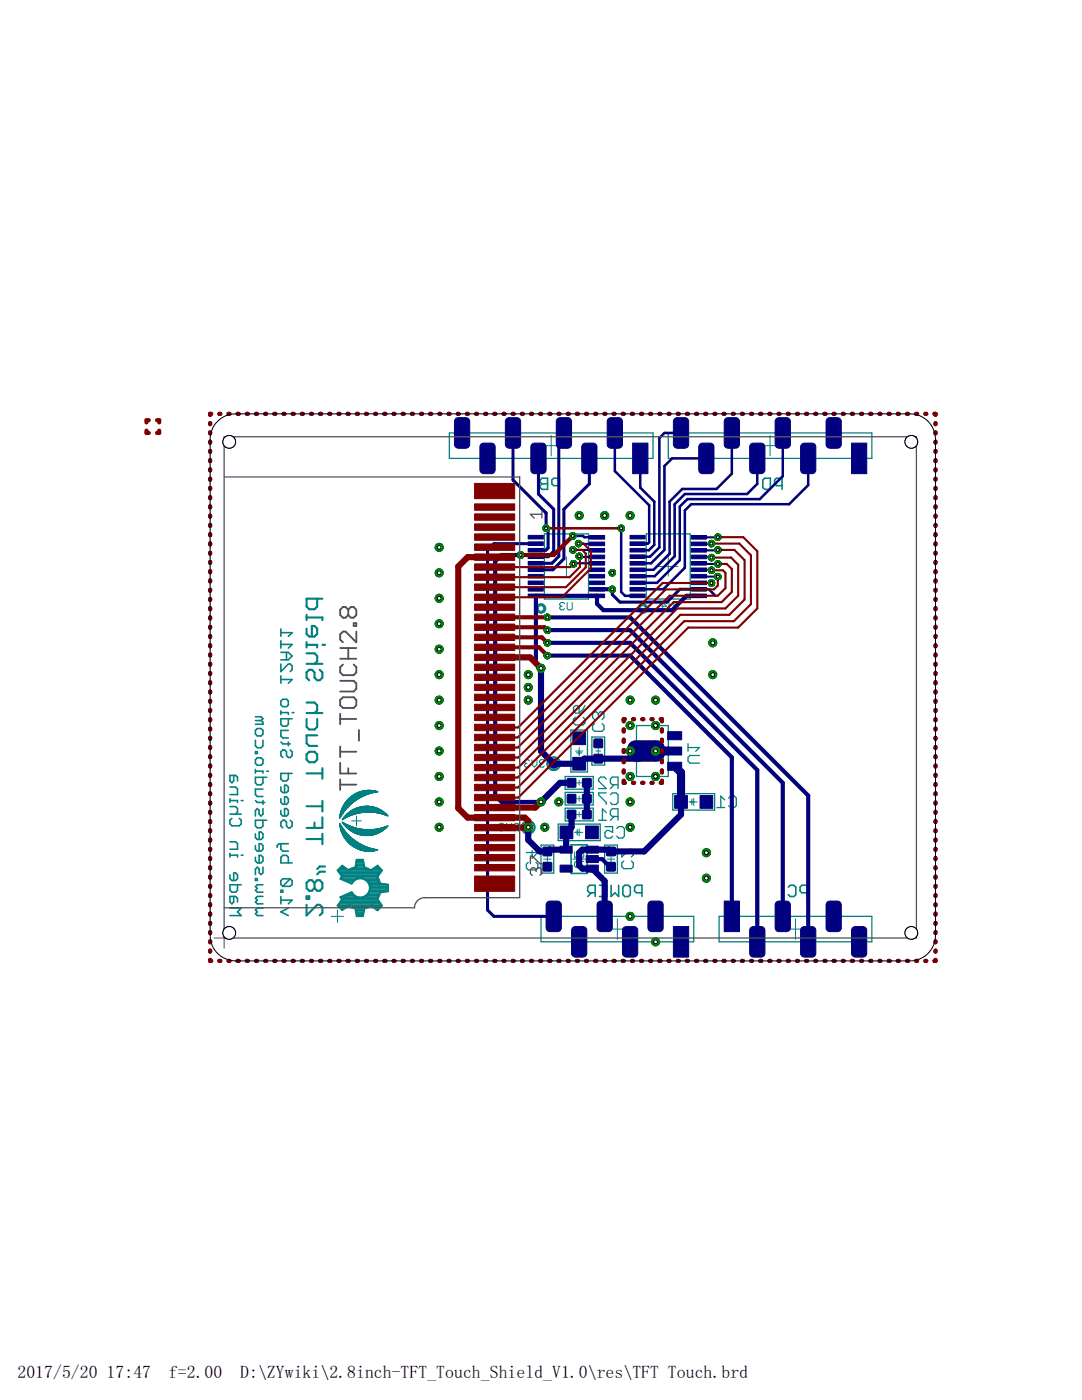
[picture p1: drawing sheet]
<svg xmlns="http://www.w3.org/2000/svg" width="216mm" height="279mm" viewBox="0 0 216 279" stroke-linecap="round" stroke-linejoin="round" font-family="sans-serif">
<defs><g id="words">
<g font-size="3.5">
<text x="3.5" y="274.9">2017/5/20</text>
<text x="21.3" y="274.9">17:47</text>
<text x="33.7" y="274.9">f=2.00</text>
<text x="47.9" y="274.9">D:\ZYwiki\2.8inch-TFT_Touch_Shield_V1.0\res\TFT Touch.brd</text>
</g>
</g></defs>
<g fill="none" stroke="#008080" stroke-width=".2">
<path d="M107.9 88.9h4.1M110 86.9v4.1M151.6 88.9h4.1M153.6 86.9v4.1M111.1 113.1h3.9M113 111.1v3.9M131.4 113.1h3.9M133.3 111.1v3.9M111.9 121l-.2 .2v.3l.2 .2h.5l.3-.2M111.9 121h.3M112.7 120.5l-.3-.3h-.5l-.2 .3v.2l.2 .3M113.2 120.2v1.3l.2 .2h.5l.3-.2v-1.3"/>
<path d="M132 121h1l-.8-.8v1.5M133.5 120.2v1.3l.3 .2h.4l.3-.2v-1.3M104.9 152.4h.3M104.9 152.4l-.2 .2v.2l.2 .3h.5l.2-.3M105.6 151.9l-.2-.3h-.5l-.2 .3v.2l.2 .3M106.2 151.6v1l.4 .5 .5-.5v-1M107.9 152.4l-.2 .2v.2l.2 .3h.5l.2-.3M107.9 152.4h.2M108.6 151.9l-.2-.3h-.5l-.2 .3v.2l.2 .3M110 152.4h1M110.5 151.9v1M114.9 149.9h1.4"/>
<path d="M115.1 159.4h1M115.1 156.2h1M115.6 149.2v1.4M115.6 155.7v1M115.6 158.9v1M118.9 149.9h1M119.4 149.4v1M128.8 149.9h4M130.8 147.8v4.1M138.4 159.3v1.5M70.2 163.8h1.9M71.1 162.9v1.9"/>
<path d="M99.8 165.1l-.2 .2v.2l.2 .3h.5l.3-.3v-.2l-.3-.2M99.8 165.1l-.2-.3v-.2l.2-.3h.5l.3 .3v.2l-.3 .3M99.8 165.1h.5M101.1 164.3v1l.5 .5 .5-.5v-1M103.5 164.6l-.2-.3h-.5l-.2 .3v.2l.9 1h-.9M104.9 165.1h1M105.4 164.6v1M108.5 171.4h1.5M109.2 170.7v1.5M114.3 171.4h2.5M114.8 166.1h1.5M115.1 162.6h1"/>
<path d="M115.6 162.1v1M115.6 165.4v1.5M115.6 170.2v2.5M121.2 171.4h1.5M121.9 170.7v1.5M137.7 160h1.4M66.1 182.9h2.5M67.3 181.7v2.4M121.2 185.4h4M123.2 183.4v4.1M156.7 185.4h4.1M158.7 183.4v4.1"/>
</g>
<g fill="none" stroke="#008080" stroke-width=".25">
<path d="M89.7 86.4h40.6v5.1h-40.6zM133.3 86.4h40.7v5.1h-40.7zM108.6 106.6h8.8v12.9h-8.8zM128.9 106.6h8.8v12.9h-8.8zM112.8 155h5.6v2.5h-5.6zM112.8 158.1h5.6v2.6h-5.6zM113.9 145.7h3.3v8.4h-3.3zM114.4 141.2l.4-.4h.4l.4 .4v1.1h-.8l-.4-.4zM114.8 143.2l-.4 .3v.8l.4 .4h1.5l.4-.4v-.8l-.4-.3M115.1 150.3h1M115.6 149.8v1M116.7 140.8l-.4 .8-.7 .7"/>
<path d="M118.1 147.1h2.5v5.6h-2.5zM118.6 144.4l-.4 .4v.8l.4 .3h1.5l.4-.3v-.8l-.4-.4M119.4 142.5l.4-.4h.3l.4 .4v.7l-.4 .4M119.4 142.5l-.4-.4h-.4l-.4 .4v.7l.4 .4M119.4 142.5v.3M121 158.2h-1.6v.4l1.6 1.5v.4M121 155.5l-.4-.4h-.8l-.4 .4v.4l1.6 1.5h-1.6M121.8 158.6l.4-.4h.7l.4 .4v1.5l-.4 .4h-.7l-.4-.4M122.6 156.6l-.8 .8M123.3 156.6h-1.1l-.4-.4v-.7l.4-.4h1.1v2.3M127 144.8h6.3v10.2h-6.3zM134.2 158.4h8.4v3.3h-8.4z"/>
<path d="M137.3 148.4v1.5M137.3 149.2h2.3l-.8 .7M138 159.5v1M139.6 150.8h-1.9l-.4 .4v.7l.4 .4h1.9M144.6 159.6l-.8-.7v2.3M145.4 159.3l.4-.4h.7l.4 .4v1.5l-.4 .4h-.7l-.4-.4M105.4 172.1l-.4 .4v.7l.4 .4h1.5l.4-.4v-.7l-.4-.4M106.2 169.8v1.5l1.1-1.2h-2.3M107.9 168.7h2.6v5.5h-2.6zM111.4 164.5h8.4v3.3h-8.4zM112.8 161.3h5.6v2.5h-5.6zM114.7 166.1h1"/>
<path d="M115.2 165.6v1M119.4 163.7h1.6M120.6 168.7h2.6v5.5h-2.6zM120.7 165h1.5v1.1l-.7-.4h-.4l-.4 .4v.8l.4 .4h.8l.3-.4M121 162.2l-.8-.8v2.3M122.6 162.9l-.8 .8M123.1 165.4l.3-.4h.8l.4 .4v1.5l-.4 .4h-.8l-.3-.4M123.3 162.9h-1.1l-.4-.3v-.8l.4-.4h1.1v2.3M124.1 169.5v1.5l1.5-1.5h.4l.4 .4v.7l-.4 .4M124.5 171.8l-.4 .4v.8l.4 .4h1.5l.4-.4v-.8l-.4-.4M137.5 160h1.1M143.1 161.2h1.5"/>
<path d="M107.9 182.9h30.5v5.1h-30.5zM143.5 182.9h30.5v5.1h-30.5z"/>
</g>
<g fill="none" stroke="#008080" stroke-width=".32">
<path d="M107.8 95.8l.3-.4h1.2v2.3h-1.2l-.3-.4v-.4l.3-.3-.3-.4zM108.1 96.6h1.2M111.6 96.9h-1.1l-.4-.3v-.8l.4-.4h1.1v2.3M152.2 95.8l.4-.4h1.1v2.3h-1.1l-.4-.4zM156 96.9h-1.1l-.3-.3v-.8l.3-.4h1.1v2.3M56 125.5v1.5M56 127.8v1.5M56 132.5v1.5l1.5-1.5h.4l.4 .4v.7l-.4 .4M56 134.9v1.5M56 139.9l.4-.3h.8l.3 .3v.8l-.3 .3h-.8l-.4-.3zM56 135.6h2.3l-.8 .8M56 130.2h1.5l.8 .7-.8 .8h-1.5"/>
<path d="M56 128.6h2.3l-.8 .7M56 126.3h2.3l-.8 .7M57.2 130.2v1.5M45.9 157.1h1.1l.4 .4v1.1h-1.5M45.9 159.8h1.5v.3M45.9 159.4v.7M46.6 154.7v1.2l-.3 .3-.4-.3v-1.2h1.1l.4 .4v.8M48.1 159.8h.4M51 159.8l.4 .3h1.4M51 150h.4v.4h-.4zM51 145.8l.4-.4h.7l.4 .4v.7l-.4 .4h-.7l-.4-.4zM51 147.7v1.1l.4 .4h.7l.4-.4v-1.1"/>
<path d="M51 153.5v.8M51 153.9h1.5v.4M51 143.8h1.1M51 143h1.1l.4 .4-.4 .4M51.4 151.2h.7l.4 .4v.8l-.4 .3h-.7l-.4-.3v-.8zM52.1 143.8l.4 .4v.3h-1.5M52.5 155.1v1.2l-.4 .3h-.7l-.4-.3v-1.2h2.2M52.5 157.5h-1.5v1.1l.4 .4h1.1M52.5 159.8v.7M53.2 153.9h.4M56 141.9v.7M56 157.1v.7l.4 .4h.8l.3-.4v-.7l-.3-.4h-.4v1.5"/>
<path d="M56 159.4v.7l.4 .4h.8l.3-.4v-.7l-.3-.4h-.4v1.5M56 142.2h1.5v.4M56 148.1l.4 .4h1.5M57.5 143.4v1.2l-.3 .3h-.8l-.4-.3v-1.2h2.3M57.5 145.8h-1.5v1.1l.4 .4h1.1M57.5 154.3v1.2l-.3 .4h-.8l-.4-.4v-1.2h2.3M57.5 148.1v.7M57.9 149.7l.4 .4v.7l-.4 .4h-.4l-.3-.4v-.7l-.4-.4h-.4l-.4 .4v.7l.4 .4M58.3 142.2h.4M45.9 174.6v.7l.4 .4h.7l.4-.4v-.7l-.4-.4h-.4v1.5M45.9 161h1.1l.4 .4v.7l-.4 .4M45.9 168h1.1l.4 .4v1.1h-1.5"/>
<path d="M45.9 170.7h1.5v.3M45.9 170.3v.7M45.9 162.5h2.2M46.3 163.3l-.4 .4v.7l.4 .4h1.5l.3-.4v-.7l-.3-.4M46.6 178.9v1.1l-.3 .4-.4-.4v-1.1h1.1l.4 .4v.7M47.4 176.6v1.1l-.4 .4h-.7l-.4-.4v-1.1h2.2M48.1 170.7h.4M51 171.1v.7l.4 .4h.7l.4-.4v-.7l-.4-.4h-.4v1.5M51 168.8v.7l.4 .4h.7l.4-.4v-.7l-.4-.4h-.4v1.5M51 175.3h.4v.4h-.4zM51 166.4v.8l.4 .3h.7l.4-.3v-.8l-.4-.3h-.4v1.4M52.5 176.6h-1.1l-.4 .3 .4 .4-.4 .4 .4 .4h1.1"/>
<path d="M52.5 163.7v1.1l-.4 .4h-.7l-.4-.4v-1.1h2.2M52.5 178.9h-1.1l-.4 .4 .4 .3-.4 .4 .4 .4h1.1M52.5 161.4v1.1l-.4 .4-.4-.4v-.8l-.3-.3-.4 .3v1.2M52.5 173.1v1.1l-.4 .3-.4-.3v-.8l-.3-.3-.4 .3v1.1M56 179.6h2.3l-.8 .8M56 161.7v.8l.4 .4h.8l.3-.4v-.8l-.3-.3h-.4v1.5M56 168.4v1.1l.4 .4h1.1M56 177.7h.4v.4h-.4zM56 178.9v1.5M57.5 172.2v-1.1l-.3-.4h-.8l-.4 .4v1.1h2.3M57.5 168.4h-1.8l-.4 .4v.3M57.9 163.7l.4 .4v.7l-.4 .4h-.4l-.3-.4v-.7l-.4-.4h-.4l-.4 .4v.7l.4 .4"/>
<path d="M57.9 175.4h-1.5l-.4 .4v.7l.4 .4M57.9 175.4l.4 .4v.7l-.4 .4h-1.5M57.9 175.4l-1.5 1.5M67.6 173.8h8.3M67.7 173.6h1.4M67.9 174.1h7.8M68 173.3h.8M68.1 174.4h7.5M68.1 175.2h7.2M68.1 179.9h7.4M68.2 179h3.1M68.2 179.3h3.9"/>
<path d="M68.2 174.9h7M68.3 174.7h7.1M68.3 173h.1M68.3 179.6l-.7 1 .7 .8 1.3-.8 1.3 .5 .5 1.5M68.3 179.6h7M68.5 175.5h2.4M68.9 178.8h1.7M69.1 175.8h1.5M69.6 176h.8M69.6 178.5h.7M69.9 173.6h3.6M70.9 173.3h1.9"/>
<path d="M71.1 172.2h1.4M71.1 173h1.5M71.1 172.8h1.5M71.1 172.5h1.4M71.1 171.9h1.3M72.2 179.3h3M72.6 179h2.7M72.8 175.5h2.6M73.1 178.8h2.4M73.2 175.8h2.2M73.5 178.5h2.1M73.6 178.2h2.2"/>
<path d="M73.7 176l-1.3-.7h-1.3l-1 1-2-1 .2-.5-.7-1.1 .7-.7 1.1 .7 1.7-.5v-1.5h1.3l.3 1.5 1.2 .5 1.5-.7 .5 .7-.7 1.3 .5 1.5h1.5v1.3l-1.3 .3v-.3l-.7 1.5 .7 1.5-.7 .8-1-1-1.5 .5-.3 1.5h-1.3M73.7 176l.2 1.3-.5 1.5v-.2l-1.2 .7-1.6-.5-.5-.5-2 .8 .2 .5M73.7 176h1.8M73.7 177.9h2.2M73.7 176.3h1.9M73.8 176.6h3.4M73.8 177.7h3.4M73.8 176.8h3.4M73.9 177.4h3.3M73.9 177.1h3.3M74.3 173.6h1.5M74.8 173.3h.9"/>
<path d="M75.4 179.4l.9 1.3-.9 1-1.4-.9M75.4 173h.1M75.9 176.3l-.5-1.3 .9-1.3-.9-1-1.4 1-1.3-.6-.2-1.5h-1.4l-.2 1.5-1.4 .5-1.2-.9-1 1 .9 1.2-.3 .5 2.3 1a1.87 1.87 0 0 1 2.9-.7 1.87 1.87 0 0 1 0 3 1.87 1.87 0 0 1-2.9-.7l-2.3 1 .3 .5-.9 1.2 1 1 1.2-.9M75.9 178.2l-.5 1.2M75.9 176.3l1.6 .2v1.4l-1.6 .3M75.9 177.9h.6M113.9 174.1v.2h3.3v-.2M113.9 168.8v-.2h3.3v.2M113.9 170.4v2.1M117.2 170.4v.2M117.2 172.3v.2M118 178.2l-.7 .7"/>
<path d="M118.8 178.2h-1.2l-.3-.4v-.7l.3-.4h1.2v2.2M119.6 176.7h1.5v2.2h-1.5M120.4 177.8h.7M121.9 176.7v2.2l.8-.7 .7 .7v-2.2M124.7 176.7h.7l.4 .4v1.4l-.4 .4h-.7l-.4-.4v-1.4zM128.1 178.2h-1.1l-.4-.4v-.7l.4-.4h1.1v2.2M157.3 177.1l.4-.4h.7l.4 .4v1.4l-.4 .4h-.7l-.4-.4M161.1 178.2h-1.1l-.4-.4v-.7l.4-.4h1.1v2.2M45.9 181.2h2.2l-.7 .8 .7 .7h-2.2M52.5 181.2h-1.1l-.4 .4 .4 .4-.4 .4 .4 .3h1.1M57.5 181.2l-1.5 .8 1.5 .7M67.6 180.7h1.9"/>
<path d="M67.7 180.4h8M67.9 181h1.1M67.9 180.1h7.7M68.2 181.2h.4M69.5 180.8l1.4 .6 .2 1.5h1.4l.2-1.5M69.8 180.7h4.2M70.5 181h2.6M70.9 181.2h1.7M71 181.5h1.6M71.1 181.8h1.4M71.2 182h1.3M71.3 182.3h1.2"/>
<path d="M71.4 182.6h1M74 180.8l-1.3 .5M74.3 180.7h1.6M74.5 181h1.4M74.8 181.2h.8M75.1 181.5h.2"/>
</g>
<path d="M114.7 170v1.3l1.2-1.3h.3l.3 .3v.7l-.3 .3M116.5 171.9h-1.5l-.3 .3v.6l.3 .3h1.5" fill="none" stroke="#008080" stroke-width=".21"/>
<g fill="none" stroke="#008080" stroke-width=".42">
<path d="M63.3 119.5v1.6l-.5 .5h-1.1l-.5-.5v-1.6h3.1M61.2 122.7v1.1M61.2 125.5v1l.5 .5h1.1l.5-.5v-1l-.5-.6h-.6v2.1M61.2 128.2v1M61.2 123.2h3.1v.6M61.2 128.7h2.1v.5M61.2 130.4h1.6l.5 .5v1.1l-.5 .5M61.2 132.5h3.1M63.8 133.7l.5 .5v1l-.5 .6h-.5l-.5-.6v-1l-.6-.5h-.5l-.5 .5v1l.5 .6M64.3 128.7h.6M61.2 143.5v1.6l.5 .5h1.1l.5-.5v-1.6M61.2 150.6l.5-.6h1.1l.5 .6v1l-.5 .5h-1.1l-.5-.5z"/>
<path d="M61.2 154.3h3.1M61.2 140.2h1.6l.5 .5v1.1l-.5 .5M61.2 142.3h3.1M63.3 146.7h-2.1v1.6l.5 .6h1.6M64.3 153.3v2.1M64.3 159.9v2M61.2 178.9h.5v.5h-.5zM61.2 167.4h3.1M61.2 160.9h3.1M62.8 176.2l-.6-.5h-.5l-.5 .5v1l.5 .6h.5l.6-.6M62.8 176.2l.5-.5h.5l.5 .5v1l-.5 .6h-.5l-.5-.6M62.8 164.2v1"/>
<path d="M62.8 176.2v1M64.3 163.1v2.1h-3.1M64.3 166.4v2.1M64.9 174h-1.1l-.5 .5M64.9 172.9h-1.1l-.5 .5M61.2 180.6v2.1l2.1-2.1h.5l.5 .5v1.1l-.5 .5"/>
</g>
<g fill="#008080" stroke="#008080" stroke-width=".2">
<path d="M67.8 164.3v.2z"/>
<path d="M67.8 163.2v.1z"/>
<path d="M67.8 164.3v.3z"/>
<path d="M67.8 163v.3z"/>
<path d="M67.8 164.4l.1 .4z"/>
<path d="M67.8 162.8l.1 .4z"/>
<path d="M67.8 164.4l.1 .6z"/>
<path d="M67.8 162.6l.1 .6z"/>
<path d="M67.9 164.5v.6z"/>
<path d="M67.9 162.5v.6z"/>
<path d="M67.9 164.5v.8z"/>
<path d="M67.9 162.4v.7z"/>
<path d="M67.9 164.5v.9z"/>
<path d="M67.9 162.3v.8z"/>
<path d="M67.9 164.6l.1 .8z"/>
<path d="M67.9 162.2l.1 .8z"/>
<path d="M68 164.6v.9z"/>
<path d="M68 162.1v.9z"/>
<path d="M68 164.7v.9z"/>
<path d="M68 162v.9z"/>
<path d="M68 164.7l.1 1z"/>
<path d="M68 161.9l.1 1z"/>
<path d="M68 164.8l.1 1z"/>
<path d="M68 161.8l.1 1.1z"/>
<path d="M68.1 164.8v1z"/>
<path d="M68.1 161.8v1z"/>
<path d="M68.1 164.8v1.1z"/>
<path d="M68.1 161.7v1.1z"/>
<path d="M68.1 164.9l.1 1.1z"/>
<path d="M68.1 161.6l.1 1.1z"/>
<path d="M68.1 165l.1 1.1z"/>
<path d="M68.1 161.5l.1 1.2z"/>
<path d="M68.2 165v1.1z"/>
<path d="M68.2 161.5v1.2z"/>
<path d="M68.2 165v1.2z"/>
<path d="M68.2 161.4v1.2z"/>
<path d="M68.2 165.1l.1 1.1z"/>
<path d="M68.2 161.4l.1 1.2z"/>
<path d="M68.2 165.1l.1 1.2z"/>
<path d="M68.2 161.3l.1 1.2z"/>
<path d="M68.3 165.2v1.2z"/>
<path d="M68.3 161.2v1.3z"/>
<path d="M68.3 165.1v1.3z"/>
<path d="M68.3 165.2l.1 1.3z"/>
<path d="M68.3 161.1l.1 1.3z"/>
<path d="M68.4 165.3v1.3z"/>
<path d="M68.4 161.1v1.3z"/>
<path d="M68.4 161v1.3z"/>
<path d="M68.4 165.3l.1 1.4z"/>
<path d="M68.4 164.1l.1 .2z"/>
<path d="M68.4 163.4l.1 .1z"/>
<path d="M68.4 161l.1 1.3z"/>
<path d="M68.5 165.4v1.3z"/>
<path d="M68.5 164.1v.2z"/>
<path d="M68.5 163.3v.2z"/>
<path d="M68.5 160.9v1.3z"/>
<path d="M68.5 165.4v1.4z"/>
<path d="M68.5 164.2v.2z"/>
<path d="M68.5 165.5v1.4z"/>
<path d="M68.5 163.2v.2z"/>
<path d="M68.5 160.8v1.3z"/>
<path d="M68.5 165.5l.1 1.4z"/>
<path d="M68.5 164.2l.1 .2z"/>
<path d="M68.5 163.2l.1 .2z"/>
<path d="M68.5 160.7l.1 1.4z"/>
<path d="M68.6 165.5v1.5z"/>
<path d="M68.6 164.3v.2z"/>
<path d="M68.6 163.1v.3z"/>
<path d="M68.6 160.7v1.4z"/>
<path d="M68.6 165.6v1.4z"/>
<path d="M68.6 160.6v1.4z"/>
<path d="M68.6 165.6l.1 1.5z"/>
<path d="M68.6 164.3l.1 .3z"/>
<path d="M68.6 163.1l.1 .3z"/>
<path d="M68.6 160.5l.1 1.5z"/>
<path d="M68.6 165.7l.1 1.4z"/>
<path d="M68.6 163l.1 .4z"/>
<path d="M68.6 160.5l.1 1.4z"/>
<path d="M68.7 165.7v1.4z"/>
<path d="M68.7 164.3v.3z"/>
<path d="M68.7 163v.4z"/>
<path d="M68.7 160.5v1.4z"/>
<path d="M68.7 165.7v1.5z"/>
<path d="M68.7 164.3v.4z"/>
<path d="M68.7 163v.3z"/>
<path d="M68.7 160.4v1.5z"/>
<path d="M68.7 165.8l.1 1.4z"/>
<path d="M68.7 164.3l.1 .4z"/>
<path d="M68.7 163l.1 .3z"/>
<path d="M68.7 160.4l.1 1.5z"/>
<path d="M68.7 165.8l.1 1.5z"/>
<path d="M68.7 164.4l.1 .3z"/>
<path d="M68.7 162.9l.1 .4z"/>
<path d="M68.7 160.4l.1 1.4z"/>
<path d="M68.8 165.8v1.5z"/>
<path d="M68.8 164.4v.4z"/>
<path d="M68.8 162.9v.4z"/>
<path d="M68.8 160.4v1.4z"/>
<path d="M68.8 165.9v1.4z"/>
<path d="M68.8 160.3v1.4z"/>
<path d="M68.8 165.9l.1 1.5z"/>
<path d="M68.8 164.4l.1 .4z"/>
<path d="M68.8 162.9l.1 .4z"/>
<path d="M68.8 160.3l.1 1.5z"/>
<path d="M68.9 165.9v1.5z"/>
<path d="M68.9 164.4v.4z"/>
<path d="M68.9 162.8v.5z"/>
<path d="M68.9 160.2v1.5z"/>
<path d="M68.9 166v1.4z"/>
<path d="M68.9 164.4v.5z"/>
<path d="M68.9 162.8v.4z"/>
<path d="M68.9 160.1v1.5z"/>
<path d="M68.9 166l.1 1.5z"/>
<path d="M68.9 164.4l.1 .5z"/>
<path d="M68.9 162.8l.1 .4z"/>
<path d="M68.9 160.1l.1 1.5z"/>
<path d="M69 166.1v1.4z"/>
<path d="M69 164.5v.4z"/>
<path d="M69 162.8v.4z"/>
<path d="M69 160.1v1.5z"/>
<path d="M69 166.1v1.5z"/>
<path d="M69 164.5v.5z"/>
<path d="M69 162.7v.5z"/>
<path d="M69 160.1v1.4z"/>
<path d="M69 160v1.5z"/>
<path d="M69 166.1l.1 1.5z"/>
<path d="M69 164.5l.1 .5z"/>
<path d="M69 162.7l.1 .5z"/>
<path d="M69 160l.1 1.5z"/>
<path d="M69 166.2l.1 1.5z"/>
<path d="M69 164.5l.1 .6z"/>
<path d="M69 162.6l.1 .6z"/>
<path d="M69 160l.1 1.4z"/>
<path d="M69.1 166.2v1.5z"/>
<path d="M69.1 164.5v.6z"/>
<path d="M69.1 162.6v.6z"/>
<path d="M69.1 160v1.4z"/>
<path d="M69.1 166.2l.1 1.5z"/>
<path d="M69.1 164.5l.1 .6z"/>
<path d="M69.1 162.6l.1 .5z"/>
<path d="M69.1 159.9l.1 1.5z"/>
<path d="M69.1 166.3l.1 1.4z"/>
<path d="M69.2 166.3v1.5z"/>
<path d="M69.2 164.6v.5z"/>
<path d="M69.2 162.5v.6z"/>
<path d="M69.2 159.8v1.6z"/>
<path d="M69.2 164.6v.6z"/>
<path d="M69.2 159.8v1.5z"/>
<path d="M69.2 166.3l.1 1.5z"/>
<path d="M69.2 164.6l.1 .6z"/>
<path d="M69.2 162.5l.1 .6z"/>
<path d="M69.2 159.8l.1 1.5z"/>
<path d="M69.2 166.4l.1 1.5z"/>
<path d="M69.2 162.5l.1 .5z"/>
<path d="M69.2 159.7l.1 1.5z"/>
<path d="M69.3 166.4v1.5z"/>
<path d="M69.3 164.6v.6z"/>
<path d="M69.3 162.4v.7z"/>
<path d="M69.3 159.7v1.5z"/>
<path d="M69.3 164.6v.7z"/>
<path d="M69.3 162.4v.6z"/>
<path d="M69.3 166.5v1.4z"/>
<path d="M69.3 166.5l.1 1.5z"/>
<path d="M69.3 164.6l.1 .7z"/>
<path d="M69.3 162.3l.1 .7z"/>
<path d="M69.3 159.6l.1 1.6z"/>
<path d="M69.4 166.5v1.5z"/>
<path d="M69.4 164.6v.7z"/>
<path d="M69.4 162.3v.7z"/>
<path d="M69.4 159.6v1.5z"/>
<path d="M69.4 164.7v.7z"/>
<path d="M69.4 166.6v1.5z"/>
<path d="M69.4 159.5v1.6z"/>
<path d="M69.4 166.6l.1 1.5z"/>
<path d="M69.4 164.7l.1 .7z"/>
<path d="M69.4 162.3l.1 .7z"/>
<path d="M69.4 159.5l.1 1.5z"/>
<path d="M69.5 166.6v1.5z"/>
<path d="M69.5 164.7v.7z"/>
<path d="M69.5 162.2v.8z"/>
<path d="M69.5 159.5v1.5z"/>
<path d="M69.5 162.2v.7z"/>
<path d="M69.5 159.4v1.6z"/>
<path d="M69.5 166.6l.1 1.6z"/>
<path d="M69.5 164.7l.1 .7z"/>
<path d="M69.5 162.2l.1 .7z"/>
<path d="M69.5 159.4l.1 1.6z"/>
<path d="M69.5 166.7l.1 1.5z"/>
<path d="M69.5 164.7l.1 .8z"/>
<path d="M69.6 166.7v1.5z"/>
<path d="M69.6 164.7v.8z"/>
<path d="M69.6 162.2v.7z"/>
<path d="M69.6 159.4v1.6z"/>
<path d="M69.6 166.7v1.6z"/>
<path d="M69.6 164.8v.7z"/>
<path d="M69.6 159.3v1.6z"/>
<path d="M69.6 166.8l.1 1.5z"/>
<path d="M69.6 164.8l.1 .7z"/>
<path d="M69.6 162.1l.1 .8z"/>
<path d="M69.6 159.3l.1 1.6z"/>
<path d="M69.6 159.3l.1 1.5z"/>
<path d="M69.7 166.8v1.5z"/>
<path d="M69.7 164.8v.8z"/>
<path d="M69.7 162.1v.8z"/>
<path d="M69.7 159.3v1.5z"/>
<path d="M69.7 166.9l.1 1.4z"/>
<path d="M69.7 164.8l.1 .8z"/>
<path d="M69.7 162.1l.1 .8z"/>
<path d="M69.7 159.3l.1 1.4z"/>
<path d="M69.7 166.9l.1 1.5z"/>
<path d="M69.7 162.1l.1 .7z"/>
<path d="M69.7 159.2l.1 1.6z"/>
<path d="M69.8 166.9v1.5z"/>
<path d="M69.8 164.8v.8z"/>
<path d="M69.8 162v.8z"/>
<path d="M69.8 159.2v1.5z"/>
<path d="M69.8 164.8v.9z"/>
<path d="M69.8 167v1.4z"/>
<path d="M69.8 164.9v.8z"/>
<path d="M69.8 167l.1 1.5z"/>
<path d="M69.8 164.9l.1 .8z"/>
<path d="M69.8 162l.1 .8z"/>
<path d="M69.8 159.1l.1 1.6z"/>
<path d="M69.9 167v1.5z"/>
<path d="M69.9 164.9v.8z"/>
<path d="M69.9 161.9v.9z"/>
<path d="M69.9 159.1v1.5z"/>
<path d="M69.9 167.1l.1 1.5z"/>
<path d="M69.9 164.9l.1 .9z"/>
<path d="M69.9 161.9l.1 .9z"/>
<path d="M69.9 159.1l.1 1.5z"/>
<path d="M69.9 159.1l.1 1.4z"/>
<path d="M70 167.1v1.5z"/>
<path d="M70 164.9v.9z"/>
<path d="M70 161.9v.9z"/>
<path d="M70 159v1.5z"/>
<path d="M70 161.8v.9z"/>
<path d="M70 167.1l.1 1.5z"/>
<path d="M70 165l.1 .8z"/>
<path d="M70 161.8l.1 1z"/>
<path d="M70 159l.1 1.5z"/>
<path d="M70 167.2l.1 1.4z"/>
<path d="M70 161.8l.1 .9z"/>
<path d="M70.1 167.2v1.5z"/>
<path d="M70.1 164.9v1z"/>
<path d="M70.1 161.8v.9z"/>
<path d="M70.1 159v1.4z"/>
<path d="M70.1 165v.9z"/>
<path d="M70.1 158.9v1.5z"/>
<path d="M70.1 167.2l.1 1.5z"/>
<path d="M70.1 165l.1 .9z"/>
<path d="M70.1 161.8l.1 .9z"/>
<path d="M70.1 158.9l.1 1.5z"/>
<path d="M70.1 167.3l.1 1.4z"/>
<path d="M70.2 167.3v1.4z"/>
<path d="M70.2 165v.9z"/>
<path d="M70.2 161.7v1z"/>
<path d="M70.2 158.9v1.5z"/>
<path d="M70.2 167.3v1.5z"/>
<path d="M70.2 161.7v.9z"/>
<path d="M70.2 158.9v1.4z"/>
<path d="M70.2 167.3l.1 1.5z"/>
<path d="M70.2 165l.1 .9z"/>
<path d="M70.2 161.7l.1 .9z"/>
<path d="M70.2 158.8l.1 1.5z"/>
<path d="M70.3 167.3v1.5z"/>
<path d="M70.3 165v.9z"/>
<path d="M70.3 161.7v1z"/>
<path d="M70.3 158.8v1.5z"/>
<path d="M70.3 167.4v1.4z"/>
<path d="M70.3 165.1v.9z"/>
<path d="M70.3 161.7v.9z"/>
<path d="M70.3 165v1z"/>
<path d="M70.3 167.4l.1 1.5z"/>
<path d="M70.3 165l.1 1z"/>
<path d="M70.3 161.6l.1 1z"/>
<path d="M70.3 158.8l.1 1.4z"/>
<path d="M70.4 167.4v1.5z"/>
<path d="M70.4 165v1z"/>
<path d="M70.4 161.6v1z"/>
<path d="M70.4 158.7v1.5z"/>
<path d="M70.4 165.1v.9z"/>
<path d="M70.4 167.5v1.4z"/>
<path d="M70.4 158.7v1.4z"/>
<path d="M70.4 167.4l.1 1.5z"/>
<path d="M70.4 165.1l.1 1z"/>
<path d="M70.4 161.6l.1 1z"/>
<path d="M70.4 158.7l.1 1.4z"/>
<path d="M70.4 167.5l.1 1.4z"/>
<path d="M70.5 167.5v1.5z"/>
<path d="M70.5 165.1v1z"/>
<path d="M70.5 161.6v.9z"/>
<path d="M70.5 158.6v1.5z"/>
<path d="M70.5 167.5l.1 1.5z"/>
<path d="M70.5 165.1l.1 1z"/>
<path d="M70.5 161.5l.1 1.1z"/>
<path d="M70.5 158.6l.1 1.5z"/>
<path d="M70.5 167.6l.1 1.4z"/>
<path d="M70.5 161.5l.1 1z"/>
<path d="M70.5 158.6l.1 1.4z"/>
<path d="M70.6 167.6v1.4z"/>
<path d="M70.6 165.1v1z"/>
<path d="M70.6 161.5v1z"/>
<path d="M70.6 158.6v1.4z"/>
<path d="M70.6 167.6l.1 1.4z"/>
<path d="M70.6 165.1l.1 1.1z"/>
<path d="M70.6 161.5l.1 1z"/>
<path d="M70.6 158.6l.1 1.4z"/>
<path d="M70.7 167.6v1.5z"/>
<path d="M70.7 165.1v1.1z"/>
<path d="M70.7 161.5v1z"/>
<path d="M70.7 158.5v1.5z"/>
<path d="M70.7 167.7v1.4z"/>
<path d="M70.7 165.2v1z"/>
<path d="M70.7 167.7l.1 1.4z"/>
<path d="M70.7 165.2l.1 1z"/>
<path d="M70.7 161.4l.1 1.1z"/>
<path d="M70.7 158.5l.1 1.4z"/>
<path d="M70.8 167.7v1.4z"/>
<path d="M70.8 165.2v1z"/>
<path d="M70.8 161.4v1.1z"/>
<path d="M70.8 158.5v1.4z"/>
<path d="M70.8 167.8v1.3z"/>
<path d="M70.8 167.8v1.4z"/>
<path d="M70.8 167.8l.1 1.3z"/>
<path d="M70.8 165.2l.1 1.1z"/>
<path d="M70.8 161.4l.1 1.1z"/>
<path d="M70.8 158.5l.1 1.4z"/>
<path d="M70.9 167.8v1.4z"/>
<path d="M70.9 165.2v1.1z"/>
<path d="M70.9 161.4v1.1z"/>
<path d="M70.9 158.5v1.3z"/>
<path d="M70.9 161.4v1z"/>
<path d="M70.9 158.4v1.4z"/>
<path d="M70.9 167.9l.1 1.3z"/>
<path d="M70.9 165.2l.1 1.1z"/>
<path d="M70.9 161.4l.1 1z"/>
<path d="M70.9 158.4l.1 1.4z"/>
<path d="M70.9 161.3l.1 1.1z"/>
<path d="M71 167.9v1.3z"/>
<path d="M71 165.2v1.1z"/>
<path d="M71 161.3v1.1z"/>
<path d="M71 158.4v1.3z"/>
<path d="M71 167.9l.1 1.4z"/>
<path d="M71 165.3l.1 1z"/>
<path d="M71 161.3l.1 1.1z"/>
<path d="M71 158.3l.1 1.4z"/>
<path d="M71.1 167.9v1.4z"/>
<path d="M71.1 165.3v1z"/>
<path d="M71.1 161.3v1.1z"/>
<path d="M71.1 158.3v1.4z"/>
<path d="M71.1 168v1.3z"/>
<path d="M71.1 165.3v1.1z"/>
<path d="M71.1 158.3v1.3z"/>
<path d="M71.1 168l.1 1.3z"/>
<path d="M71.1 165.3l.1 1.1z"/>
<path d="M71.1 161.3l.1 1.1z"/>
<path d="M71.1 158.3l.1 1.3z"/>
<path d="M71.2 168v1.3z"/>
<path d="M71.2 165.3v1.1z"/>
<path d="M71.2 161.2v1.1z"/>
<path d="M71.2 158.3v1.3z"/>
<path d="M71.2 168v1.4z"/>
<path d="M71.2 168.1l.1 1.3z"/>
<path d="M71.2 165.3l.1 1.1z"/>
<path d="M71.2 161.2l.1 1.1z"/>
<path d="M71.2 158.2l.1 1.4z"/>
<path d="M71.3 168.1v1.3z"/>
<path d="M71.3 165.3v1.1z"/>
<path d="M71.3 161.2v1.1z"/>
<path d="M71.3 158.2v1.4z"/>
<path d="M71.3 158.2v1.3z"/>
<path d="M71.3 168.1l.1 1.3z"/>
<path d="M71.3 165.3l.1 1.1z"/>
<path d="M71.3 161.2l.1 1.1z"/>
<path d="M71.3 158.2l.1 1.3z"/>
<path d="M71.4 168.1v1.3z"/>
<path d="M71.4 165.4v1.1z"/>
<path d="M71.4 161.2v1.1z"/>
<path d="M71.4 158.2v1.3z"/>
<path d="M71.4 168.2v1.2z"/>
<path d="M71.4 165.3v1.2z"/>
<path d="M71.4 168.2l.1 1.3z"/>
<path d="M71.4 165.4l.1 1.1z"/>
<path d="M71.4 161.2l.1 1.1z"/>
<path d="M71.4 158.2l.1 1.2z"/>
<path d="M71.5 168.2v1.3z"/>
<path d="M71.5 165.4v1.1z"/>
<path d="M71.5 161.2v1.1z"/>
<path d="M71.5 158.1v1.3z"/>
<path d="M71.5 168.3l.1 1.2z"/>
<path d="M71.5 165.4l.1 1.1z"/>
<path d="M71.5 161.2l.1 1.1z"/>
<path d="M71.5 158.1l.1 1.3z"/>
<path d="M71.5 161.1l.1 1.2z"/>
<path d="M71.5 158.1l.1 1.2z"/>
<path d="M71.6 168.3v1.2z"/>
<path d="M71.6 165.4v1.1z"/>
<path d="M71.6 161.1v1.2z"/>
<path d="M71.6 158.1v1.3z"/>
<path d="M71.6 161.1v1.1z"/>
<path d="M71.6 158.1v1.2z"/>
<path d="M71.6 168.3l.1 1.2z"/>
<path d="M71.6 165.4l.1 1.1z"/>
<path d="M71.6 161.1l.1 1.2z"/>
<path d="M71.6 158.1l.1 1.2z"/>
<path d="M71.6 161.1l.1 1.1z"/>
<path d="M71.7 168.3v1.3z"/>
<path d="M71.7 165.4v1.2z"/>
<path d="M71.7 161.1v1.2z"/>
<path d="M71.7 158.1v1.2z"/>
<path d="M71.7 161.1v1.1z"/>
<path d="M71.7 168.3l.1 1.3z"/>
<path d="M71.7 165.4l.1 1.2z"/>
<path d="M71.7 161.1l.1 1.2z"/>
<path d="M71.7 158l.1 1.3z"/>
<path d="M71.8 168.4v1.2z"/>
<path d="M71.8 165.4v1.2z"/>
<path d="M71.8 161.1v1.1z"/>
<path d="M71.8 158.1v1.1z"/>
<path d="M71.8 161.1v1.2z"/>
<path d="M71.8 158v1.2z"/>
<path d="M71.8 168.4l.1 1.2z"/>
<path d="M71.8 165.5l.1 1.1z"/>
<path d="M71.8 161.1l.1 1.1z"/>
<path d="M71.8 158l.1 1.2z"/>
<path d="M71.8 165.4l.1 1.2z"/>
<path d="M71.9 168.4v1.2z"/>
<path d="M71.9 165.4v1.2z"/>
<path d="M71.9 161.1v1.1z"/>
<path d="M71.9 158v1.2z"/>
<path d="M71.9 161v1.2z"/>
<path d="M71.9 168.5l.1 1.2z"/>
<path d="M71.9 165.4l.1 1.2z"/>
<path d="M71.9 161l.1 1.2z"/>
<path d="M71.9 158l.1 1.2z"/>
<path d="M71.9 157.9l.1 1.2z"/>
<path d="M72 168.5v1.2z"/>
<path d="M72 165.5v1.1z"/>
<path d="M72 161v1.2z"/>
<path d="M72 157.9v1.2z"/>
<path d="M72 168.5l.1 1.2z"/>
<path d="M72 165.5l.1 1.1z"/>
<path d="M72 161l.1 1.2z"/>
<path d="M72 158l.1 1.1z"/>
<path d="M72 157.9l.1 1.2z"/>
<path d="M72.1 168.6v1.1z"/>
<path d="M72.1 165.5v1.2z"/>
<path d="M72.1 161v1.2z"/>
<path d="M72.1 158v1.1z"/>
<path d="M72.1 157.9v1.1z"/>
<path d="M72.1 165.5v1.1z"/>
<path d="M72.1 168.6l.1 1.1z"/>
<path d="M72.1 165.5l.1 1.2z"/>
<path d="M72.1 161l.1 1.2z"/>
<path d="M72.1 157.9l.1 1.1z"/>
<path d="M72.2 168.6v1.1z"/>
<path d="M72.2 165.5v1.2z"/>
<path d="M72.2 161v1.2z"/>
<path d="M72.2 157.9v1.1z"/>
<path d="M72.2 168.6l.1 1.1z"/>
<path d="M72.2 165.5l.1 1.2z"/>
<path d="M72.2 161l.1 1.2z"/>
<path d="M72.2 157.9l.1 1.1z"/>
<path d="M72.3 168.7v1.1z"/>
<path d="M72.3 165.5v1.2z"/>
<path d="M72.3 161v1.2z"/>
<path d="M72.3 157.9v1.1z"/>
<path d="M72.3 168.7v1z"/>
<path d="M72.3 161v1.1z"/>
<path d="M72.3 157.9v1z"/>
<path d="M72.3 168.7l.1 1.1z"/>
<path d="M72.3 165.5l.1 1.2z"/>
<path d="M72.3 161l.1 1.1z"/>
<path d="M72.3 157.9l.1 1.1z"/>
<path d="M72.3 168.7l.1 1z"/>
<path d="M72.3 161l.1 1.2z"/>
<path d="M72.3 157.9l.1 1z"/>
<path d="M72.4 168.7v1.1z"/>
<path d="M72.4 165.5v1.2z"/>
<path d="M72.4 161v1.1z"/>
<path d="M72.4 157.8v1.1z"/>
<path d="M72.4 168.7l.1 1.1z"/>
<path d="M72.4 165.5l.1 1.2z"/>
<path d="M72.4 161l.1 1.1z"/>
<path d="M72.4 157.9l.1 1z"/>
<path d="M72.5 168.7v1.1z"/>
<path d="M72.5 165.5v1.2z"/>
<path d="M72.5 161v1.1z"/>
<path d="M72.5 157.8v1.1z"/>
<path d="M72.5 168.7l.1 1.1z"/>
<path d="M72.5 165.5l.1 1.2z"/>
<path d="M72.5 161l.1 1.1z"/>
<path d="M72.5 157.8l.1 1.1z"/>
<path d="M72.5 168.8l.1 1z"/>
<path d="M72.5 160.9l.1 1.2z"/>
<path d="M72.5 157.8l.1 1z"/>
<path d="M72.6 168.8v1z"/>
<path d="M72.6 165.5v1.2z"/>
<path d="M72.6 160.9v1.2z"/>
<path d="M72.6 157.8v1z"/>
<path d="M72.6 168.8l.1 1z"/>
<path d="M72.6 165.5l.1 1.2z"/>
<path d="M72.6 160.9l.1 1.2z"/>
<path d="M72.6 157.8l.1 1z"/>
<path d="M72.7 168.8v1z"/>
<path d="M72.7 165.5v1.2z"/>
<path d="M72.7 160.9v1.2z"/>
<path d="M72.7 157.8v1z"/>
<path d="M72.7 157.8v.9z"/>
<path d="M72.7 168.9l.1 .9z"/>
<path d="M72.7 165.6l.1 1.2z"/>
<path d="M72.7 160.9l.1 1.2z"/>
<path d="M72.7 157.8l.1 1z"/>
<path d="M72.8 168.9v.9z"/>
<path d="M72.8 165.6v1.2z"/>
<path d="M72.8 160.9v1.2z"/>
<path d="M72.8 157.8v.9z"/>
<path d="M72.8 168.9l.1 .9z"/>
<path d="M72.8 165.6l.1 1.2z"/>
<path d="M72.8 160.9l.1 1.2z"/>
<path d="M72.8 157.8l.1 .9z"/>
<path d="M72.9 168.9v1z"/>
<path d="M72.9 165.6v1.2z"/>
<path d="M72.9 160.9v1.2z"/>
<path d="M72.9 157.8v.9z"/>
<path d="M72.9 168.9l.1 1z"/>
<path d="M72.9 165.6l.1 1.2z"/>
<path d="M72.9 160.9l.1 1.2z"/>
<path d="M72.9 157.8l.1 .9z"/>
<path d="M72.9 169l.1 .9z"/>
<path d="M73 169v.8z"/>
<path d="M73 165.6v1.2z"/>
<path d="M73 160.9v1.2z"/>
<path d="M73 157.8v.8z"/>
<path d="M73 169v.9z"/>
<path d="M73 169l.1 .8z"/>
<path d="M73 165.6l.1 1.2z"/>
<path d="M73 160.9l.1 1.2z"/>
<path d="M73 157.8l.1 .8z"/>
<path d="M73 169l.1 .9z"/>
<path d="M73.1 169v.9z"/>
<path d="M73.1 165.6v1.2z"/>
<path d="M73.1 160.9v1.2z"/>
<path d="M73.1 157.8v.8z"/>
<path d="M73.1 157.7v.9z"/>
<path d="M73.1 169l.1 .9z"/>
<path d="M73.1 165.6l.1 1.2z"/>
<path d="M73.1 160.9l.1 1.2z"/>
<path d="M73.1 157.7l.1 .9z"/>
<path d="M73.2 169v.9z"/>
<path d="M73.2 165.6v1.2z"/>
<path d="M73.2 160.9v1.2z"/>
<path d="M73.2 157.8v.8z"/>
<path d="M73.2 169.1v.8z"/>
<path d="M73.2 157.7v.9z"/>
<path d="M73.2 169.1l.1 .8z"/>
<path d="M73.2 165.6l.1 1.2z"/>
<path d="M73.2 160.9l.1 1.2z"/>
<path d="M73.2 157.7l.1 .8z"/>
<path d="M73.3 169.1v.8z"/>
<path d="M73.3 165.6v1.2z"/>
<path d="M73.3 160.9v1.2z"/>
<path d="M73.3 157.7v.8z"/>
<path d="M73.3 169.1l.1 .8z"/>
<path d="M73.3 165.6l.1 1.2z"/>
<path d="M73.3 160.9l.1 1.2z"/>
<path d="M73.3 157.7l.1 .8z"/>
<path d="M73.4 169.1v.8z"/>
<path d="M73.4 165.6v1.2z"/>
<path d="M73.4 160.9v1.2z"/>
<path d="M73.4 157.7v.8z"/>
<path d="M73.4 169.1l.1 .8z"/>
<path d="M73.4 165.6l.1 1.2z"/>
<path d="M73.4 160.9l.1 1.2z"/>
<path d="M73.4 157.7l.1 .8z"/>
<path d="M73.5 169.2v.7z"/>
<path d="M73.5 165.6v1.2z"/>
<path d="M73.5 160.9v1.2z"/>
<path d="M73.5 157.7v.8z"/>
<path d="M73.5 169.2l.1 .7z"/>
<path d="M73.5 165.6l.1 1.2z"/>
<path d="M73.5 160.9l.1 1.2z"/>
<path d="M73.5 157.7l.1 .8z"/>
<path d="M73.6 169.2v.7z"/>
<path d="M73.6 165.6v1.2z"/>
<path d="M73.6 160.9v1.2z"/>
<path d="M73.6 157.7v.7z"/>
<path d="M73.6 169.2l.1 .7z"/>
<path d="M73.6 165.6l.1 1.1z"/>
<path d="M73.6 160.9l.1 1.2z"/>
<path d="M73.6 157.7l.1 .7z"/>
<path d="M73.7 169.2v.7z"/>
<path d="M73.7 165.6v1.1z"/>
<path d="M73.7 160.9v1.2z"/>
<path d="M73.7 157.7v.7z"/>
<path d="M73.7 169.2l.1 .7z"/>
<path d="M73.7 165.6l.1 1.1z"/>
<path d="M73.7 160.9l.1 1.2z"/>
<path d="M73.7 157.7l.1 .7z"/>
<path d="M73.8 169.2v.7z"/>
<path d="M73.8 165.6v1.1z"/>
<path d="M73.8 160.9v1.2z"/>
<path d="M73.8 157.7v.7z"/>
<path d="M73.8 169.3l.1 .6z"/>
<path d="M73.8 165.6l.1 1.1z"/>
<path d="M73.8 161l.1 1.1z"/>
<path d="M73.8 157.7l.1 .7z"/>
<path d="M73.8 157.7l.1 .6z"/>
<path d="M73.9 169.3v.6z"/>
<path d="M73.9 165.6v1.1z"/>
<path d="M73.9 161v1.1z"/>
<path d="M73.9 157.7v.6z"/>
<path d="M73.9 169.3l.1 .6z"/>
<path d="M73.9 165.6l.1 1.1z"/>
<path d="M73.9 161l.1 1.1z"/>
<path d="M73.9 157.7l.1 .6z"/>
<path d="M74 169.3v.6z"/>
<path d="M74 165.6v1.1z"/>
<path d="M74 161v1.1z"/>
<path d="M74 157.7v.6z"/>
<path d="M74 165.5v1.2z"/>
<path d="M74 169.3l.1 .6z"/>
<path d="M74 165.5l.1 1.2z"/>
<path d="M74 161l.1 1.1z"/>
<path d="M74 157.7l.1 .6z"/>
<path d="M74.1 169.3v.6z"/>
<path d="M74.1 165.6v1.1z"/>
<path d="M74.1 161v1.1z"/>
<path d="M74.1 157.7v.6z"/>
<path d="M74.1 157.8v.5z"/>
<path d="M74.1 169.4v.5z"/>
<path d="M74.1 169.3l.1 .6z"/>
<path d="M74.1 165.6l.1 1.1z"/>
<path d="M74.1 161l.1 1.1z"/>
<path d="M74.1 157.8l.1 .5z"/>
<path d="M74.2 169.4v.4z"/>
<path d="M74.2 165.6v1.1z"/>
<path d="M74.2 161v1.1z"/>
<path d="M74.2 157.8v.5z"/>
<path d="M74.2 169.4v.5z"/>
<path d="M74.2 157.8v.4z"/>
<path d="M74.2 169.4l.1 .5z"/>
<path d="M74.2 165.6l.1 1z"/>
<path d="M74.2 161l.1 1.1z"/>
<path d="M74.2 157.8l.1 .4z"/>
<path d="M74.2 169.4l.1 .4z"/>
<path d="M74.2 165.6l.1 1.1z"/>
<path d="M74.3 169.4v.4z"/>
<path d="M74.3 165.6v1z"/>
<path d="M74.3 161v1.1z"/>
<path d="M74.3 157.8v.4z"/>
<path d="M74.3 165.5v1.1z"/>
<path d="M74.3 169.4l.1 .4z"/>
<path d="M74.3 165.5l.1 1.1z"/>
<path d="M74.3 161l.1 1.1z"/>
<path d="M74.3 157.8l.1 .4z"/>
<path d="M74.3 169.4l.1 .5z"/>
<path d="M74.4 169.4v.4z"/>
<path d="M74.4 165.5v1.1z"/>
<path d="M74.4 161v1.1z"/>
<path d="M74.4 157.8v.4z"/>
<path d="M74.4 165.6v1z"/>
<path d="M74.4 169.4l.1 .4z"/>
<path d="M74.4 165.6l.1 1z"/>
<path d="M74.4 161l.1 1.1z"/>
<path d="M74.4 157.8l.1 .4z"/>
<path d="M74.5 169.4v.5z"/>
<path d="M74.5 165.5v1.1z"/>
<path d="M74.5 161.1v1z"/>
<path d="M74.5 157.8v.4z"/>
<path d="M74.5 169.4v.4z"/>
<path d="M74.5 169.4l.1 .4z"/>
<path d="M74.5 165.5l.1 1.1z"/>
<path d="M74.5 161.1l.1 1z"/>
<path d="M74.5 157.8l.1 .4z"/>
<path d="M74.6 169.5v.3z"/>
<path d="M74.6 165.5v1.1z"/>
<path d="M74.6 161.1v1z"/>
<path d="M74.6 157.8v.4z"/>
<path d="M74.6 169.5l.1 .3z"/>
<path d="M74.6 165.5l.1 1.1z"/>
<path d="M74.6 161.1l.1 1z"/>
<path d="M74.6 157.8l.1 .3z"/>
<path d="M74.7 169.5v.3z"/>
<path d="M74.7 165.5v1.1z"/>
<path d="M74.7 161.1v1z"/>
<path d="M74.7 157.8v.3z"/>
<path d="M74.7 165.5v1z"/>
<path d="M74.7 169.5l.1 .3z"/>
<path d="M74.7 165.5l.1 1z"/>
<path d="M74.7 161.1l.1 1.1z"/>
<path d="M74.7 157.8l.1 .3z"/>
<path d="M74.7 165.5l.1 1.1z"/>
<path d="M74.8 169.5v.3z"/>
<path d="M74.8 165.5v1z"/>
<path d="M74.8 161.1v1.1z"/>
<path d="M74.8 157.9v.2z"/>
<path d="M74.8 157.8v.3z"/>
<path d="M74.8 169.5l.1 .2z"/>
<path d="M74.8 165.5l.1 1z"/>
<path d="M74.8 161.2l.1 .9z"/>
<path d="M74.8 157.9l.1 .2z"/>
<path d="M74.8 169.5l.1 .3z"/>
<path d="M74.9 169.5v.2z"/>
<path d="M74.9 165.5v1z"/>
<path d="M74.9 161.2v.9z"/>
<path d="M74.9 157.9v.2z"/>
<path d="M74.9 169.5l.1 .2z"/>
<path d="M74.9 165.5l.1 1z"/>
<path d="M74.9 161.2l.1 1z"/>
<path d="M74.9 157.9l.1 .2z"/>
<path d="M75 169.5v.2z"/>
<path d="M75 165.5v1z"/>
<path d="M75 161.2v1z"/>
<path d="M75 157.9v.2z"/>
<path d="M75 161.2v.9z"/>
<path d="M75 169.5l.1 .2z"/>
<path d="M75 165.5l.1 1z"/>
<path d="M75 161.2l.1 1z"/>
<path d="M75 157.9l.1 .2z"/>
<path d="M75.1 169.6v.1z"/>
<path d="M75.1 165.5v.9z"/>
<path d="M75.1 161.2v1z"/>
<path d="M75.1 157.9v.2z"/>
<path d="M75.1 165.5v1z"/>
<path d="M75.1 165.4v1z"/>
<path d="M75.1 169.6l.1 .1z"/>
<path d="M75.1 165.4l.1 1z"/>
<path d="M75.1 161.2l.1 1z"/>
<path d="M75.1 165.5l.1 .9z"/>
<path d="M75.1 161.3l.1 .9z"/>
<path d="M75.2 165.5v.9z"/>
<path d="M75.2 161.3v.9z"/>
<path d="M75.2 165.4l.1 1z"/>
<path d="M75.2 161.3l.1 .9z"/>
<path d="M75.3 165.5v.8z"/>
<path d="M75.3 161.3v.9z"/>
<path d="M75.3 165.4v.9z"/>
<path d="M75.3 165.4l.1 .9z"/>
<path d="M75.3 161.3l.1 .9z"/>
<path d="M75.4 165.4v.9z"/>
<path d="M75.4 161.3v1z"/>
<path d="M75.4 161.4v.8z"/>
<path d="M75.4 165.4l.1 .9z"/>
<path d="M75.4 161.4l.1 .8z"/>
<path d="M75.5 165.4v.9z"/>
<path d="M75.5 161.4v.8z"/>
<path d="M75.5 161.4v.9z"/>
<path d="M75.5 165.4v.8z"/>
<path d="M75.5 165.4l.1 .8z"/>
<path d="M75.5 161.4l.1 .9z"/>
<path d="M75.6 165.4v.8z"/>
<path d="M75.6 161.5v.8z"/>
<path d="M75.6 165.4l.1 .8z"/>
<path d="M75.6 161.5l.1 .8z"/>
<path d="M75.7 165.4v.8z"/>
<path d="M75.7 161.5v.8z"/>
<path d="M75.7 165.3l.1 .9z"/>
<path d="M75.7 161.5l.1 .8z"/>
<path d="M75.7 165.3l.1 .8z"/>
<path d="M75.8 165.3v.8z"/>
<path d="M75.8 161.5v.8z"/>
<path d="M75.8 165.4v.7z"/>
<path d="M75.8 161.6v.7z"/>
<path d="M75.8 165.3l.1 .8z"/>
<path d="M75.8 161.6l.1 .7z"/>
<path d="M75.9 165.3v.8z"/>
<path d="M75.9 161.6v.7z"/>
<path d="M75.9 165.3v.7z"/>
<path d="M75.9 165.3l.1 .7z"/>
<path d="M75.9 161.6l.1 .8z"/>
<path d="M76 165.3v.7z"/>
<path d="M76 161.6v.8z"/>
<path d="M76 161.7v.7z"/>
<path d="M76 165.3l.1 .7z"/>
<path d="M76 161.7l.1 .7z"/>
<path d="M76 165.3l.1 .6z"/>
<path d="M76.1 165.3v.6z"/>
<path d="M76.1 161.7v.7z"/>
<path d="M76.1 165.2l.1 .7z"/>
<path d="M76.1 161.7l.1 .7z"/>
<path d="M76.1 161.8l.1 .6z"/>
<path d="M76.2 165.2v.7z"/>
<path d="M76.2 161.8v.6z"/>
<path d="M76.2 165.2l.1 .7z"/>
<path d="M76.2 161.8l.1 .6z"/>
<path d="M76.2 165.2l.1 .6z"/>
<path d="M76.2 161.8l.1 .7z"/>
<path d="M76.3 165.2v.6z"/>
<path d="M76.3 161.9v.6z"/>
<path d="M76.3 165.2l.1 .6z"/>
<path d="M76.3 161.9l.1 .6z"/>
<path d="M76.4 165.2v.6z"/>
<path d="M76.4 161.9v.6z"/>
<path d="M76.4 165.2v.5z"/>
<path d="M76.4 165.2l.1 .5z"/>
<path d="M76.4 161.9l.1 .6z"/>
<path d="M76.4 165.1l.1 .6z"/>
<path d="M76.4 162l.1 .5z"/>
<path d="M76.5 165.1v.6z"/>
<path d="M76.5 162v.5z"/>
<path d="M76.5 165.1l.1 .5z"/>
<path d="M76.5 162l.1 .5z"/>
<path d="M76.5 162.1l.1 .5z"/>
<path d="M76.6 165.1v.5z"/>
<path d="M76.6 162.1v.4z"/>
<path d="M76.6 165.1l.1 .5z"/>
<path d="M76.6 162.1l.1 .5z"/>
<path d="M76.6 165.1l.1 .4z"/>
<path d="M76.7 165.1v.4z"/>
<path d="M76.7 162.2v.4z"/>
<path d="M76.7 165.1l.1 .4z"/>
<path d="M76.7 162.2l.1 .4z"/>
<path d="M76.8 165.1v.4z"/>
<path d="M76.8 162.2v.4z"/>
<path d="M76.8 165v.4z"/>
<path d="M76.8 165l.1 .4z"/>
<path d="M76.8 162.2l.1 .4z"/>
<path d="M76.9 165v.4z"/>
<path d="M76.9 162.3v.4z"/>
<path d="M76.9 162.3v.3z"/>
<path d="M76.9 165v.3z"/>
<path d="M76.9 165l.1 .3z"/>
<path d="M76.9 162.3l.1 .3z"/>
<path d="M76.9 162.4l.1 .3z"/>
<path d="M77 165v.3z"/>
<path d="M77 162.4v.3z"/>
<path d="M77 165v.2z"/>
<path d="M77 164.9l.1 .3z"/>
<path d="M77 162.4l.1 .3z"/>
<path d="M77 165l.1 .2z"/>
<path d="M77 162.5l.1 .2z"/>
<path d="M77.1 164.9v.3z"/>
<path d="M77.1 162.5v.2z"/>
<path d="M77.1 164.9l.1 .2z"/>
<path d="M77.1 162.5l.1 .3z"/>
<path d="M77.1 162.6l.1 .2z"/>
<path d="M77.2 164.9v.2z"/>
<path d="M77.2 162.6v.2z"/>
<path d="M77.2 164.9v.1z"/>
<path d="M77.2 164.9l.1 .1z"/>
<path d="M77.2 162.6l.1 .2z"/>
<path d="M77.3 164.9v.1z"/>
<path d="M77.3 162.6v.2z"/>
</g>
<g fill="#008080" stroke="#008080" stroke-width=".2">
<path d="M107.2 120.8a.97 .97 0 0 1 1.5 .1 .97 .97 0 0 1-.5 1.5 .97 .97 0 0 1-1.2-1h.4a.56 .56 0 0 1 .8-.4 .56 .56 0 0 1 .1 .9 .56 .56 0 0 1-.9-.3v-.2h-.4z" fill-rule="evenodd"/>
<path d="M127.5 120.8a.97 .97 0 0 1 1.6 .1 .97 .97 0 0 1-.6 1.5 .97 .97 0 0 1-1.2-1h.4a.56 .56 0 0 1 .8-.5 .56 .56 0 0 1 .2 .9 .56 .56 0 0 1-1-.2v-.2h-.4z" fill-rule="evenodd"/>
<path d="M104.4 164.1a1.4 1.4 0 0 1 2.2 .3 1.4 1.4 0 0 1-.8 2.1 1.4 1.4 0 0 1-1.8-1.4h.3a1.15 1.15 0 0 1 1.6-1.1 1.15 1.15 0 0 1 .3 2 1.15 1.15 0 0 1-1.9-.6v-.3h-.3z" fill-rule="evenodd"/>
<path d="M109.5 151.4a1.4 1.4 0 0 1 2.2 .3 1.4 1.4 0 0 1-.8 2 1.4 1.4 0 0 1-1.8-1.3h.2a1.15 1.15 0 0 1 1.7-1.1 1.15 1.15 0 0 1 .2 1.9 1.15 1.15 0 0 1-1.8-.5l-.1-.3h-.2z" fill-rule="evenodd"/>
</g>
<g fill="#000080" stroke="#000080" stroke-width=".2">
<path d="M134.6 158.8h2.6v2.5h-2.6z"/>
<path d="M139.7 158.8h2.5v2.5h-2.5z"/>
<path d="M114.3 151.2h2.5v2.5h-2.5z"/>
<path d="M114.3 146.1h2.5v2.5h-2.5z"/>
<path d="M133.2 146h2.8v1.6h-2.8z"/>
<path d="M133.2 152.1h2.8v1.6h-2.8z"/>
<path d="M132.2 149.1h3.8v1.6h-3.8z"/>
<path d="M169.9 88.4h3.1v6.1h-3.1z"/>
<path d="M126.2 88.4h3.1v6.1h-3.1z"/>
<path d="M134.4 184.9h3v6.1h-3z"/>
<path d="M144.5 179.8h3.1v6.1h-3.1z"/>
<path d="M117 168.9h2.4v1.4h-2.4z"/>
<path d="M117 170.8h2.4v1.3h-2.4z"/>
<path d="M117 172.7h2.4v1.4h-2.4z"/>
<path d="M111.8 172.7h2.4v1.4h-2.4z"/>
<path d="M111.8 168.9h2.4v1.4h-2.4z"/>
<path d="M111.8 164.8h2.5v2.6h-2.5z"/>
<path d="M116.8 164.8h2.6v2.6h-2.6z"/>
<path d="M105.4 118.6h3v.7h-3z"/>
<path d="M105.4 117.2h3v.8h-3z"/>
<path d="M105.4 116h3v.7h-3z"/>
<path d="M105.4 114.6h3v.8h-3z"/>
<path d="M105.4 113.3h3v.8h-3z"/>
<path d="M105.4 112.1h3v.7h-3z"/>
<path d="M105.4 110.7h3v.8h-3z"/>
<path d="M105.4 109.5h3v.7h-3z"/>
<path d="M105.4 108.1h3v.8h-3z"/>
<path d="M105.4 106.8h3v.8h-3z"/>
<path d="M117.6 106.9h3v.7h-3z"/>
<path d="M117.6 108.2h3v.7h-3z"/>
<path d="M117.6 109.5h3v.7h-3z"/>
<path d="M117.6 110.8h3v.7h-3z"/>
<path d="M117.6 112.1h3v.7h-3z"/>
<path d="M117.6 113.3h3v.8h-3z"/>
<path d="M117.6 114.6h3v.8h-3z"/>
<path d="M117.6 116h3v.7h-3z"/>
<path d="M117.6 117.2h3v.8h-3z"/>
<path d="M117.6 118.6h3v.7h-3z"/>
<path d="M125.7 118.6h3v.7h-3z"/>
<path d="M125.7 117.2h3v.8h-3z"/>
<path d="M125.7 116h3v.7h-3z"/>
<path d="M125.7 114.6h3v.8h-3z"/>
<path d="M125.7 113.3h3v.8h-3z"/>
<path d="M125.7 112.1h3v.7h-3z"/>
<path d="M125.7 110.7h3v.8h-3z"/>
<path d="M125.7 109.5h3v.7h-3z"/>
<path d="M125.7 108.1h3v.8h-3z"/>
<path d="M125.7 106.8h3v.8h-3z"/>
<path d="M138 106.9h3v.7h-3z"/>
<path d="M138 108.2h3v.7h-3z"/>
<path d="M138 109.5h3v.7h-3z"/>
<path d="M138 110.8h3v.7h-3z"/>
<path d="M138 112.1h3v.7h-3z"/>
<path d="M138 113.3h3v.8h-3z"/>
<path d="M138 114.6h3v.8h-3z"/>
<path d="M138 116h3v.7h-3z"/>
<path d="M138 117.2h3v.8h-3z"/>
<path d="M138 118.6h3v.7h-3z"/>
</g>
<g fill="#000080" stroke="#000080" stroke-width=".2">
<path d="M121.1 172.2h1.6v1.6h-1.6z" fill-rule="evenodd"/>
<path d="M121.1 169.1h1.6v1.6h-1.6z" fill-rule="evenodd"/>
<path d="M118.6 150.6h1.6v1.6h-1.6z" fill-rule="evenodd"/>
<path d="M118.6 147.5h1.6v1.7h-1.6z" fill-rule="evenodd"/>
<path d="M125.9 148.1l.9-.3h4.3a1.5 1.5 0 0 1 1.5 1.6 2.01 2.01 0 0 1-1.1 2.4l-4.7 .1a1.5 1.5 0 0 1-1.5-1.5 2.16 2.16 0 0 1 .6-2.3z" fill-rule="evenodd"/>
<path d="M116.3 161.7h1.6v1.7h-1.6z" fill-rule="evenodd"/>
<path d="M113.2 161.7h1.7v1.7h-1.7z" fill-rule="evenodd"/>
<path d="M116.3 158.6h1.6v1.6h-1.6z" fill-rule="evenodd"/>
<path d="M113.2 158.6h1.7v1.6h-1.7z" fill-rule="evenodd"/>
<path d="M113.2 155.4h1.7v1.7h-1.7z" fill-rule="evenodd"/>
<path d="M116.3 155.4h1.6v1.7h-1.6z" fill-rule="evenodd"/>
<path d="M154.9 83.6l.5-.2h1.6a.76 .76 0 0 1 .7 .7v4.6a.76 .76 0 0 1-.7 .8h-1.6a.76 .76 0 0 1-.7-.8v-4.6z" fill-rule="evenodd"/>
<path d="M160 88.7l.5-.3h1.5a.76 .76 0 0 1 .8 .8v4.6a.76 .76 0 0 1-.8 .7h-1.5a.76 .76 0 0 1-.8-.7v-4.6z" fill-rule="evenodd"/>
<path d="M165 83.6l.6-.2h1.5a.76 .76 0 0 1 .8 .7v4.6a.76 .76 0 0 1-.8 .8h-1.5a.76 .76 0 0 1-.8-.8v-4.6z" fill-rule="evenodd"/>
<path d="M149.8 88.7l.5-.3h1.6a.76 .76 0 0 1 .7 .8v4.6a.76 .76 0 0 1-.7 .7h-1.6a.76 .76 0 0 1-.7-.7v-4.6z" fill-rule="evenodd"/>
<path d="M144.7 83.6l.6-.2h1.5a.76 .76 0 0 1 .8 .7v4.6a.76 .76 0 0 1-.8 .8h-1.5a.76 .76 0 0 1-.8-.8v-4.6z" fill-rule="evenodd"/>
<path d="M139.6 88.7l.6-.3h1.5a.76 .76 0 0 1 .8 .8v4.6a.76 .76 0 0 1-.8 .7h-1.5a.76 .76 0 0 1-.8-.7v-4.6z" fill-rule="evenodd"/>
<path d="M134.6 83.6l.5-.2h1.6a.76 .76 0 0 1 .7 .7v4.6a.76 .76 0 0 1-.7 .8h-1.6a.76 .76 0 0 1-.7-.8v-4.6z" fill-rule="evenodd"/>
<path d="M111.2 83.6l.6-.2h1.5a.76 .76 0 0 1 .7 .7v4.6a.76 .76 0 0 1-.7 .8h-1.5a.76 .76 0 0 1-.8-.8v-4.6z" fill-rule="evenodd"/>
<path d="M116.3 88.7l.5-.3h1.6a.76 .76 0 0 1 .7 .8v4.6a.76 .76 0 0 1-.7 .7h-1.6a.76 .76 0 0 1-.7-.7v-4.6z" fill-rule="evenodd"/>
<path d="M121.4 83.6l.5-.2h1.5a.76 .76 0 0 1 .8 .7v4.6a.76 .76 0 0 1-.8 .8h-1.5a.76 .76 0 0 1-.7-.8v-4.6z" fill-rule="evenodd"/>
<path d="M106.1 88.7l.6-.3h1.5a.76 .76 0 0 1 .8 .8v4.6a.76 .76 0 0 1-.8 .7h-1.5a.76 .76 0 0 1-.8-.7v-4.6z" fill-rule="evenodd"/>
<path d="M101.1 83.6l.5-.2h1.5a.76 .76 0 0 1 .8 .7v4.6a.76 .76 0 0 1-.8 .8h-1.5a.76 .76 0 0 1-.8-.8v-4.6z" fill-rule="evenodd"/>
<path d="M96 88.7l.5-.3h1.5a.76 .76 0 0 1 .8 .8v4.6a.76 .76 0 0 1-.8 .7h-1.5a.76 .76 0 0 1-.7-.7v-4.6z" fill-rule="evenodd"/>
<path d="M90.9 83.6l.5-.2h1.6a.76 .76 0 0 1 .7 .7v4.6a.76 .76 0 0 1-.7 .8h-1.6a.76 .76 0 0 1-.7-.8v-4.6z" fill-rule="evenodd"/>
<path d="M119.3 180.1l.6-.3h1.5a.76 .76 0 0 1 .8 .8v4.6a.76 .76 0 0 1-.8 .7h-1.5a.76 .76 0 0 1-.8-.7v-4.6z" fill-rule="evenodd"/>
<path d="M124.4 185.1l.6-.2h1.5a.76 .76 0 0 1 .8 .8v4.5a.76 .76 0 0 1-.8 .8h-1.5a.76 .76 0 0 1-.8-.8v-4.5z" fill-rule="evenodd"/>
<path d="M129.5 180.1l.5-.3h1.6a.76 .76 0 0 1 .7 .8v4.6a.76 .76 0 0 1-.7 .7h-1.6a.76 .76 0 0 1-.7-.7v-4.6z" fill-rule="evenodd"/>
<path d="M114.3 185.1l.5-.2h1.5a.76 .76 0 0 1 .8 .8v4.5a.76 .76 0 0 1-.8 .8h-1.5a.76 .76 0 0 1-.8-.8v-4.5z" fill-rule="evenodd"/>
<path d="M109.2 180.1l.5-.3h1.6a.76 .76 0 0 1 .7 .8v4.6a.76 .76 0 0 1-.7 .7h-1.6a.76 .76 0 0 1-.7-.7v-4.6z" fill-rule="evenodd"/>
<path d="M160 185.1l.5-.2h1.5a.76 .76 0 0 1 .8 .8v4.5a.76 .76 0 0 1-.8 .8h-1.5a.76 .76 0 0 1-.8-.8v-4.5z" fill-rule="evenodd"/>
<path d="M154.9 180.1l.5-.3h1.6a.76 .76 0 0 1 .7 .8v4.6a.76 .76 0 0 1-.7 .7h-1.6a.76 .76 0 0 1-.7-.7v-4.6z" fill-rule="evenodd"/>
<path d="M149.8 185.1l.5-.2h1.6a.76 .76 0 0 1 .7 .8v4.5a.76 .76 0 0 1-.7 .8h-1.6a.76 .76 0 0 1-.7-.8v-4.5z" fill-rule="evenodd"/>
<path d="M165 180.1l.6-.3h1.5a.76 .76 0 0 1 .8 .8v4.6a.76 .76 0 0 1-.8 .7h-1.5a.76 .76 0 0 1-.8-.7v-4.6z" fill-rule="evenodd"/>
<path d="M170.1 185.1l.6-.2h1.5a.76 .76 0 0 1 .8 .8v4.5a.76 .76 0 0 1-.8 .8h-1.5a.76 .76 0 0 1-.8-.8v-4.5z" fill-rule="evenodd"/>
<path d="M108.4 169.1h1.6v1.6h-1.6z" fill-rule="evenodd"/>
<path d="M108.4 172.2h1.6v1.6h-1.6z" fill-rule="evenodd"/>
<circle cx="105.4" cy="165.1" r=".89"/>
<circle cx="110.5" cy="152.4" r=".89"/>
</g>
<path d="M114.3 109.7l4.8 .1M115.4 108.5h3.7M115.6 111l.1 .1h3.4M119.1 112.4h-4.5l-.2 .1M139.5 111.1h2.3l.2 .2M139.5 112.4l.1 .1h3.6M139.5 113.7h2.4l.1 .1M139.5 115l3.7 .1M139.5 116.3l2.5 .1M142 108.5h-2.5M143.2 109.7l-3.7 .1M143.2 107.2h-3.7" fill="none" stroke="#000080" stroke-width=".42"/>
<g fill="none" stroke="#000080" stroke-width=".83">
<path d="M41.9 84.4v.3M41.9 86.3v.2M41.9 88.1v.2M41.9 90v.2M41.9 91.8v.3M41.9 93.7v.2M41.9 95.5v.2M41.9 97.4v.2M41.9 99.2v.2M42.1 82.6h-.2v.2M43.8 82.6h.2M45.6 82.6h.2"/>
<path d="M47.4 82.6h.2M49.3 82.6h.1M51.1 82.6h.2M52.9 82.6h.2M54.7 82.6h.2M56.6 82.6h.2M58.4 82.6h.2M60.2 82.6h.2M62.1 82.6h.2M63.9 82.6h.2M65.7 82.6h.2M67.5 82.6h.3"/>
<path d="M69.4 82.6h.2M71.2 82.6h.2M73 82.6h.2M74.9 82.6h.2M76.7 82.6h.2M78.5 82.6h.2M80.3 82.6h.3M82.2 82.6h.2M84 82.6h.2M85.8 82.6h.2M87.7 82.6h.2M89.5 82.6h.2"/>
<path d="M91.3 82.6h.2M93.2 82.6h.2M95 82.6h.2M96.8 82.6h.2M98.6 82.6h.2M100.5 82.6h.2M102.3 82.6h.2M104.1 82.6h.2M106 82.6h.2M107.8 82.6h.2M109.6 82.6h.2M111.4 82.6h.3"/>
<path d="M113.3 82.6h.2M115.1 82.6h.2M116.9 82.6h.2M118.8 82.6h.2M120.6 82.6h.2M122.4 82.6h.2M124.2 82.6h.3M126.1 82.6h.2M127.9 82.6h.2M129.8 82.6h.1M131.6 82.6h.2M133.4 82.6h.2"/>
<path d="M135.2 82.6h.2M137.1 82.6h.2M138.9 82.6h.2M140.7 82.6h.2M142.6 82.6h.1M144.4 82.6h.2M146.2 82.6h.2M148 82.6h.3M149.9 82.6h.2M151.7 82.6h.2M153.5 82.6h.2M155.4 82.6h.2"/>
<path d="M157.2 82.6h.2M159 82.6h.2M160.8 82.6h.3M162.7 82.6h.2M164.5 82.6h.2M166.3 82.6h.2M168.2 82.6h.2M170 82.6h.2M171.8 82.6h.2M173.7 82.6h.2M175.5 82.6h.2M177.3 82.6h.2"/>
<path d="M179.1 82.6h.2M181 82.6h.2M182.8 82.6h.2M184.6 82.6h.2M186.5 82.6h.2v.2M186.7 84.4v.3M186.7 86.3v.2M186.7 88.1v.2M186.7 90v.2M186.7 91.8v.3M186.7 93.7v.2M186.7 95.5v.2"/>
<path d="M186.7 97.4v.2M186.7 99.2v.2M41.9 101v.3M41.9 102.9v.2M41.9 104.8v.2M41.9 106.6v.2M41.9 108.4v.3M41.9 110.3v.2M41.9 112.1v.3M41.9 114v.2M41.9 115.8v.3M41.9 117.7v.2"/>
<path d="M41.9 119.5v.2M103.9 110.8h-3.8l-1.3 1.2v46.8l1.3 1.2h7.8M119.1 117.6h3.1M119.1 118.9h-12.2v13.5l1 1M119.1 118.9h.1M139.5 118.9h-2.5l-2.9 2.9h-13.7l-1.3-1.3v-1.6M186.7 101v.3M186.7 102.9v.2M186.7 104.8v.2M186.7 106.6v.2M186.7 108.4v.3M186.7 110.3v.2"/>
<path d="M186.7 112.1v.3M186.7 114v.2M186.7 115.8v.3M186.7 117.7v.2M186.7 119.5v.2M41.9 121.4v.2M41.9 123.2v.2M41.9 125.1v.2M41.9 126.9v.2M41.9 128.8v.2M41.9 130.6v.2M41.9 132.5v.2"/>
<path d="M41.9 134.3v.2M41.9 136.1v.3M41.9 138v.2M41.9 139.8v.3M109.2 125.8h16.5l30.5 30.4v26.7M109.2 123.2h16.5l35.6 35.6v29.2M109.2 130.8h16.5l20.3 20.4v31.7M109.2 128.3h16.5l25.4 25.4v34.3M186.7 121.4v.2M186.7 123.2v.2M186.7 125.1v.2M186.7 126.9v.2"/>
<path d="M186.7 128.8v.2M186.7 130.6v.2M186.7 132.5v.2M186.7 134.3v.2M186.7 136.1v.3M186.7 138v.2M186.7 139.8v.3M41.9 141.7v.2M41.9 143.5v.3M41.9 145.4v.2M41.9 147.2v.2M41.9 149.1v.2"/>
<path d="M41.9 150.9v.2M41.9 152.8v.2M41.9 154.6v.2M41.9 156.5v.2M41.9 158.3v.2M124.5 145.6v.4M124.5 147.6v.4M124.5 149.7v.4M124.5 151.7v.4M124.5 153.8v.4M124.5 155.8v.4h.2M124.7 143.5h-.2v.5"/>
<path d="M126.3 143.5h.2M126.3 156.2h.2M128.1 143.5h.3M128.1 156.2h.3M130 143.5h.2M130 156.2h.2M131.8 143.5h.3v.5M132.1 145.6v.4M132.1 147.6v.4M132.1 149.7v.4M132.1 151.7v.4M132.1 153.8v.4"/>
<path d="M132.1 155.8v.4h-.3M186.7 141.7v.2M186.7 143.5v.3M186.7 145.4v.2M186.7 147.2v.2M186.7 149.1v.2M186.7 150.9v.2M186.7 152.8v.2M186.7 154.6v.2M186.7 156.5v.2M186.7 158.3v.2M41.9 160.1v.3"/>
<path d="M41.9 162v.2M41.9 163.9v.2M41.9 165.7v.2M41.9 167.5v.3M41.9 169.4v.2M41.9 171.2v.2M41.9 173.1v.2M41.9 174.9v.3M41.9 176.8v.2M41.9 178.6v.2M118.2 171.4h1.9l1.6 1.6h.2M186.7 160.1v.3"/>
<path d="M186.7 162v.2M186.7 163.9v.2M186.7 165.7v.2M186.7 167.5v.3M186.7 169.4v.2M186.7 171.2v.2M186.7 173.1v.2M186.7 174.9v.3M186.7 176.8v.2M186.7 178.6v.2M41.9 191.6v.2h.2M41.9 180.5v.2"/>
<path d="M41.9 182.3v.2M41.9 184.2v.2M41.9 186v.2M41.9 187.9v.2M41.9 189.7v.2M43.8 191.8h.2M45.6 191.8h.2M47.4 191.8h.2M49.3 191.8h.1M51.1 191.8h.2M52.9 191.8h.2M54.7 191.8h.2"/>
<path d="M56.6 191.8h.2M58.4 191.8h.2M60.2 191.8h.2M62.1 191.8h.2M63.9 191.8h.2M65.7 191.8h.2M67.5 191.8h.3M69.4 191.8h.2M71.2 191.8h.2M73 191.8h.2M74.9 191.8h.2M76.7 191.8h.2"/>
<path d="M78.5 191.8h.2M80.3 191.8h.3M82.2 191.8h.2M84 191.8h.2M85.8 191.8h.2M87.7 191.8h.2M89.5 191.8h.2M91.3 191.8h.2M93.2 191.8h.2M95 191.8h.2M96.8 191.8h.2M98.6 191.8h.2"/>
<path d="M100.5 191.8h.2M102.3 191.8h.2M104.1 191.8h.2M106 191.8h.2M107.8 191.8h.2M109.6 191.8h.2M111.4 191.8h.3M113.3 191.8h.2M115.1 191.8h.2M116.9 191.8h.2M118.8 191.8h.2M120.6 191.8h.2"/>
<path d="M122.4 191.8h.2M124.2 191.8h.3M126.1 191.8h.2M127.9 191.8h.2M129.8 191.8h.1M131.6 191.8h.2M133.4 191.8h.2M135.2 191.8h.2M137.1 191.8h.2M138.9 191.8h.2M140.7 191.8h.2M142.6 191.8h.1"/>
<path d="M144.4 191.8h.2M146.2 191.8h.2M148 191.8h.3M149.9 191.8h.2M151.7 191.8h.2M153.5 191.8h.2M155.4 191.8h.2M157.2 191.8h.2M159 191.8h.2M160.8 191.8h.3M162.7 191.8h.2M164.5 191.8h.2"/>
<path d="M166.3 191.8h.2M168.2 191.8h.2M170 191.8h.2M171.8 191.8h.2M173.7 191.8h.2M175.5 191.8h.2M177.3 191.8h.2M179.1 191.8h.2M181 191.8h.2M182.8 191.8h.2M184.6 191.8h.2M186.7 180.5v.2"/>
<path d="M186.7 182.3v.2M186.7 184.2v.2M186.7 186v.2M186.7 187.9v.2M186.7 189.7v.2M186.7 191.6v.2h-.2"/>
</g>
<path d="M122.7 86.4v7.6l6.8 6.9v7.3l-.2 .3h-2.1M127.8 91.5v5.8l2.8 2.8v8.6l-1.1 1.1h-2.3M135.9 86.4h-3.3l-1 1v21.8l-1.9 1.9h-2.5M140.9 91.5h-6.8l-1.5 1.5v16.7l-2.7 2.7h-2.7M146 86.4v8.1l-3 3.1h-6.9l-2.5 2.5v10.4l-3.2 3.2h-3.2M151.1 91.5v5.1l-2 2h-12.4l-2.1 2v10.4l-4 4h-3.4M156.2 86.4v8.6l-4.6 4.6h-14.4l-1.6 1.5v10.7l-4.5 4.5h-3.9M161.3 91.5v5.3l-3.8 3.8h-19.6l-1.2 1.3v11.4l-4.3 4.3h-5.2M114.3 107h2l.3 .2h2.5M124 105.4v12.7l.7 .8h2.5M139.5 117.6h1.9l1.3 1.3" fill="none" stroke="#000080" stroke-width=".51"/>
<path d="M102.4 86.4v9.4l6.6 6.6v3l.4 .5v3.4l-.5 .5h-2M107.4 91.5v7.1l3.1 3v8.4l-1.1 1.1h-2.5M112.5 86.4l-1 1v23.6l-1.4 1.4h-3.2M117.6 91.5v5.1l-5.1 5v9.9l-2.2 2.2h-3.4M106.9 108.5h-8.3l-1.3 1.3v71.8l1.3 1.3h11.9M139.5 117.6h-3.8l-2.6 2.6h-9.4l-1.5-1.6v-1" fill="none" stroke="#000080" stroke-width=".61"/>
<path d="M107.9 133.4v16.5l2.6 2.5h5.1l1-1h10.8l1.5-1.5h5.2M114 156.2h-2.2l-3.9 3.8M117.1 156.2v6.4M114 162.6v2.5l-1 1.1v3.4h-3.4l-.4 .3h-1.5l-2.3-2.3v-2.5M135.9 160v2.6l-7.4 7.3h-6.6l-.4-.3h-5.3l-.6 .6v2.5l.6 .7h2l2.4 2.4v7.1" fill="none" stroke="#000080" stroke-width="1.2"/>
<path d="M134.6 152.9l1.3 1.3v5.8" fill="none" stroke="#000080" stroke-width="1.6"/>
<circle cx="143.2" cy="109.7" r=".64" fill="#008000" stroke="#008000" stroke-width=".2"/>
<circle cx="143.2" cy="109.7" r=".3" fill="#fff" stroke="#000" stroke-width=".2"/>
<circle cx="142" cy="111.3" r=".64" fill="#008000" stroke="#008000" stroke-width=".2"/>
<circle cx="142" cy="111.3" r=".3" fill="#fff" stroke="#000" stroke-width=".2"/>
<circle cx="143.2" cy="112.5" r=".64" fill="#008000" stroke="#008000" stroke-width=".2"/>
<circle cx="143.2" cy="112.5" r=".3" fill="#fff" stroke="#000" stroke-width=".2"/>
<circle cx="142" cy="113.8" r=".64" fill="#008000" stroke="#008000" stroke-width=".2"/>
<circle cx="142" cy="113.8" r=".3" fill="#fff" stroke="#000" stroke-width=".2"/>
<circle cx="143.2" cy="115.1" r=".64" fill="#008000" stroke="#008000" stroke-width=".2"/>
<circle cx="143.2" cy="115.1" r=".3" fill="#fff" stroke="#000" stroke-width=".2"/>
<circle cx="115.4" cy="108.5" r=".64" fill="#008000" stroke="#008000" stroke-width=".2"/>
<circle cx="115.4" cy="108.5" r=".3" fill="#fff" stroke="#000" stroke-width=".2"/>
<circle cx="114.4" cy="112.5" r=".64" fill="#008000" stroke="#008000" stroke-width=".2"/>
<circle cx="114.4" cy="112.5" r=".3" fill="#fff" stroke="#000" stroke-width=".2"/>
<circle cx="115.6" cy="111" r=".64" fill="#008000" stroke="#008000" stroke-width=".2"/>
<circle cx="115.6" cy="111" r=".3" fill="#fff" stroke="#000" stroke-width=".2"/>
<circle cx="114.3" cy="109.7" r=".64" fill="#008000" stroke="#008000" stroke-width=".2"/>
<circle cx="114.3" cy="109.7" r=".3" fill="#fff" stroke="#000" stroke-width=".2"/>
<circle cx="142" cy="116.4" r=".64" fill="#008000" stroke="#008000" stroke-width=".2"/>
<circle cx="142" cy="116.4" r=".3" fill="#fff" stroke="#000" stroke-width=".2"/>
<circle cx="109.2" cy="125.8" r=".64" fill="#008000" stroke="#008000" stroke-width=".2"/>
<circle cx="109.2" cy="125.8" r=".3" fill="#fff" stroke="#000" stroke-width=".2"/>
<circle cx="109.2" cy="123.2" r=".64" fill="#008000" stroke="#008000" stroke-width=".2"/>
<circle cx="109.2" cy="123.2" r=".3" fill="#fff" stroke="#000" stroke-width=".2"/>
<circle cx="125.7" cy="139.7" r=".8" fill="#008000" stroke="#008000" stroke-width=".2"/>
<circle cx="125.7" cy="139.7" r=".38" fill="#fff" stroke="#000" stroke-width=".2"/>
<circle cx="130.8" cy="139.7" r=".8" fill="#008000" stroke="#008000" stroke-width=".2"/>
<circle cx="130.8" cy="139.7" r=".38" fill="#fff" stroke="#000" stroke-width=".2"/>
<circle cx="105.4" cy="139.7" r=".8" fill="#008000" stroke="#008000" stroke-width=".2"/>
<circle cx="105.4" cy="139.7" r=".38" fill="#fff" stroke="#000" stroke-width=".2"/>
<circle cx="105.4" cy="134.6" r=".8" fill="#008000" stroke="#008000" stroke-width=".2"/>
<circle cx="105.4" cy="134.6" r=".38" fill="#fff" stroke="#000" stroke-width=".2"/>
<circle cx="105.4" cy="137.2" r=".8" fill="#008000" stroke="#008000" stroke-width=".2"/>
<circle cx="105.4" cy="137.2" r=".38" fill="#fff" stroke="#000" stroke-width=".2"/>
<circle cx="125.7" cy="160" r=".8" fill="#008000" stroke="#008000" stroke-width=".2"/>
<circle cx="125.7" cy="160" r=".38" fill="#fff" stroke="#000" stroke-width=".2"/>
<circle cx="140.9" cy="175.3" r=".8" fill="#008000" stroke="#008000" stroke-width=".2"/>
<circle cx="140.9" cy="175.3" r=".38" fill="#fff" stroke="#000" stroke-width=".2"/>
<circle cx="140.9" cy="170.2" r=".8" fill="#008000" stroke="#008000" stroke-width=".2"/>
<circle cx="140.9" cy="170.2" r=".38" fill="#fff" stroke="#000" stroke-width=".2"/>
<circle cx="130.8" cy="188" r=".8" fill="#008000" stroke="#008000" stroke-width=".2"/>
<circle cx="130.8" cy="188" r=".38" fill="#fff" stroke="#000" stroke-width=".2"/>
<circle cx="125.7" cy="182.9" r=".8" fill="#008000" stroke="#008000" stroke-width=".2"/>
<circle cx="125.7" cy="182.9" r=".38" fill="#fff" stroke="#000" stroke-width=".2"/>
<circle cx="125.7" cy="165.1" r=".8" fill="#008000" stroke="#008000" stroke-width=".2"/>
<circle cx="125.7" cy="165.1" r=".38" fill="#fff" stroke="#000" stroke-width=".2"/>
<circle cx="87.6" cy="160" r=".8" fill="#008000" stroke="#008000" stroke-width=".2"/>
<circle cx="87.6" cy="160" r=".38" fill="#fff" stroke="#000" stroke-width=".2"/>
<circle cx="87.6" cy="155" r=".8" fill="#008000" stroke="#008000" stroke-width=".2"/>
<circle cx="87.6" cy="155" r=".38" fill="#fff" stroke="#000" stroke-width=".2"/>
<circle cx="87.6" cy="149.9" r=".8" fill="#008000" stroke="#008000" stroke-width=".2"/>
<circle cx="87.6" cy="149.9" r=".38" fill="#fff" stroke="#000" stroke-width=".2"/>
<circle cx="87.6" cy="144.8" r=".8" fill="#008000" stroke="#008000" stroke-width=".2"/>
<circle cx="87.6" cy="144.8" r=".38" fill="#fff" stroke="#000" stroke-width=".2"/>
<circle cx="87.6" cy="139.7" r=".8" fill="#008000" stroke="#008000" stroke-width=".2"/>
<circle cx="87.6" cy="139.7" r=".38" fill="#fff" stroke="#000" stroke-width=".2"/>
<circle cx="87.6" cy="134.6" r=".8" fill="#008000" stroke="#008000" stroke-width=".2"/>
<circle cx="87.6" cy="134.6" r=".38" fill="#fff" stroke="#000" stroke-width=".2"/>
<circle cx="87.6" cy="129.6" r=".8" fill="#008000" stroke="#008000" stroke-width=".2"/>
<circle cx="87.6" cy="129.6" r=".38" fill="#fff" stroke="#000" stroke-width=".2"/>
<circle cx="87.6" cy="124.5" r=".8" fill="#008000" stroke="#008000" stroke-width=".2"/>
<circle cx="87.6" cy="124.5" r=".38" fill="#fff" stroke="#000" stroke-width=".2"/>
<circle cx="87.6" cy="119.4" r=".8" fill="#008000" stroke="#008000" stroke-width=".2"/>
<circle cx="87.6" cy="119.4" r=".38" fill="#fff" stroke="#000" stroke-width=".2"/>
<circle cx="87.6" cy="114.3" r=".8" fill="#008000" stroke="#008000" stroke-width=".2"/>
<circle cx="87.6" cy="114.3" r=".38" fill="#fff" stroke="#000" stroke-width=".2"/>
<circle cx="87.6" cy="109.2" r=".8" fill="#008000" stroke="#008000" stroke-width=".2"/>
<circle cx="87.6" cy="109.2" r=".38" fill="#fff" stroke="#000" stroke-width=".2"/>
<circle cx="87.6" cy="165.1" r=".8" fill="#008000" stroke="#008000" stroke-width=".2"/>
<circle cx="87.6" cy="165.1" r=".38" fill="#fff" stroke="#000" stroke-width=".2"/>
<circle cx="122.2" cy="117.6" r=".64" fill="#008000" stroke="#008000" stroke-width=".2"/>
<circle cx="122.2" cy="117.6" r=".3" fill="#fff" stroke="#000" stroke-width=".2"/>
<circle cx="115.6" cy="102.9" r=".8" fill="#008000" stroke="#008000" stroke-width=".2"/>
<circle cx="115.6" cy="102.9" r=".38" fill="#fff" stroke="#000" stroke-width=".2"/>
<circle cx="125.7" cy="102.9" r=".8" fill="#008000" stroke="#008000" stroke-width=".2"/>
<circle cx="125.7" cy="102.9" r=".38" fill="#fff" stroke="#000" stroke-width=".2"/>
<circle cx="142.2" cy="128.3" r=".8" fill="#008000" stroke="#008000" stroke-width=".2"/>
<circle cx="142.2" cy="128.3" r=".38" fill="#fff" stroke="#000" stroke-width=".2"/>
<circle cx="142.2" cy="134.6" r=".8" fill="#008000" stroke="#008000" stroke-width=".2"/>
<circle cx="142.2" cy="134.6" r=".38" fill="#fff" stroke="#000" stroke-width=".2"/>
<circle cx="111.5" cy="160" r=".8" fill="#008000" stroke="#008000" stroke-width=".2"/>
<circle cx="111.5" cy="160" r=".38" fill="#fff" stroke="#000" stroke-width=".2"/>
<circle cx="108.7" cy="165.1" r=".8" fill="#008000" stroke="#008000" stroke-width=".2"/>
<circle cx="108.7" cy="165.1" r=".38" fill="#fff" stroke="#000" stroke-width=".2"/>
<circle cx="120.6" cy="102.9" r=".8" fill="#008000" stroke="#008000" stroke-width=".2"/>
<circle cx="120.6" cy="102.9" r=".38" fill="#fff" stroke="#000" stroke-width=".2"/>
<circle cx="122.2" cy="114.3" r=".64" fill="#008000" stroke="#008000" stroke-width=".2"/>
<circle cx="122.2" cy="114.3" r=".3" fill="#fff" stroke="#000" stroke-width=".2"/>
<circle cx="107.9" cy="133.4" r=".8" fill="#008000" stroke="#008000" stroke-width=".2"/>
<circle cx="107.9" cy="133.4" r=".38" fill="#fff" stroke="#000" stroke-width=".2"/>
<circle cx="130.8" cy="149.9" r=".8" fill="#008000" stroke="#008000" stroke-width=".2"/>
<circle cx="130.8" cy="149.9" r=".38" fill="#fff" stroke="#000" stroke-width=".2"/>
<circle cx="130.8" cy="144.8" r=".8" fill="#008000" stroke="#008000" stroke-width=".2"/>
<circle cx="130.8" cy="144.8" r=".38" fill="#fff" stroke="#000" stroke-width=".2"/>
<circle cx="125.7" cy="144.8" r=".8" fill="#008000" stroke="#008000" stroke-width=".2"/>
<circle cx="125.7" cy="144.8" r=".38" fill="#fff" stroke="#000" stroke-width=".2"/>
<circle cx="125.7" cy="149.9" r=".8" fill="#008000" stroke="#008000" stroke-width=".2"/>
<circle cx="125.7" cy="149.9" r=".38" fill="#fff" stroke="#000" stroke-width=".2"/>
<circle cx="125.7" cy="155" r=".8" fill="#008000" stroke="#008000" stroke-width=".2"/>
<circle cx="125.7" cy="155" r=".38" fill="#fff" stroke="#000" stroke-width=".2"/>
<circle cx="130.8" cy="155" r=".8" fill="#008000" stroke="#008000" stroke-width=".2"/>
<circle cx="130.8" cy="155" r=".38" fill="#fff" stroke="#000" stroke-width=".2"/>
<circle cx="109.2" cy="130.8" r=".64" fill="#008000" stroke="#008000" stroke-width=".2"/>
<circle cx="109.2" cy="130.8" r=".3" fill="#fff" stroke="#000" stroke-width=".2"/>
<circle cx="109.2" cy="128.3" r=".64" fill="#008000" stroke="#008000" stroke-width=".2"/>
<circle cx="109.2" cy="128.3" r=".3" fill="#fff" stroke="#000" stroke-width=".2"/>
<circle cx="142" cy="108.5" r=".64" fill="#008000" stroke="#008000" stroke-width=".2"/>
<circle cx="142" cy="108.5" r=".3" fill="#fff" stroke="#000" stroke-width=".2"/>
<circle cx="143.2" cy="107.2" r=".64" fill="#008000" stroke="#008000" stroke-width=".2"/>
<circle cx="143.2" cy="107.2" r=".3" fill="#fff" stroke="#000" stroke-width=".2"/>
<circle cx="124" cy="105.4" r=".64" fill="#008000" stroke="#008000" stroke-width=".2"/>
<circle cx="124" cy="105.4" r=".3" fill="#fff" stroke="#000" stroke-width=".2"/>
<circle cx="109" cy="105.4" r=".64" fill="#008000" stroke="#008000" stroke-width=".2"/>
<circle cx="109" cy="105.4" r=".3" fill="#fff" stroke="#000" stroke-width=".2"/>
<circle cx="105.4" cy="165.1" r=".8" fill="#008000" stroke="#008000" stroke-width=".2"/>
<circle cx="105.4" cy="165.1" r=".38" fill="#fff" stroke="#000" stroke-width=".2"/>
<circle cx="107.9" cy="160" r=".8" fill="#008000" stroke="#008000" stroke-width=".2"/>
<circle cx="107.9" cy="160" r=".38" fill="#fff" stroke="#000" stroke-width=".2"/>
<circle cx="114.3" cy="107" r=".64" fill="#008000" stroke="#008000" stroke-width=".2"/>
<circle cx="114.3" cy="107" r=".3" fill="#fff" stroke="#000" stroke-width=".2"/>
<circle cx="103.9" cy="110.8" r=".64" fill="#008000" stroke="#008000" stroke-width=".2"/>
<circle cx="103.9" cy="110.8" r=".3" fill="#fff" stroke="#000" stroke-width=".2"/>
<circle cx="143.2" cy="109.7" r=".61" fill="#008000" stroke="#008000" stroke-width=".2"/>
<circle cx="143.2" cy="109.7" r=".3" fill="#fff" stroke="#000" stroke-width=".2"/>
<circle cx="142" cy="111.3" r=".61" fill="#008000" stroke="#008000" stroke-width=".2"/>
<circle cx="142" cy="111.3" r=".3" fill="#fff" stroke="#000" stroke-width=".2"/>
<circle cx="143.2" cy="112.5" r=".61" fill="#008000" stroke="#008000" stroke-width=".2"/>
<circle cx="143.2" cy="112.5" r=".3" fill="#fff" stroke="#000" stroke-width=".2"/>
<circle cx="142" cy="113.8" r=".61" fill="#008000" stroke="#008000" stroke-width=".2"/>
<circle cx="142" cy="113.8" r=".3" fill="#fff" stroke="#000" stroke-width=".2"/>
<circle cx="143.2" cy="115.1" r=".61" fill="#008000" stroke="#008000" stroke-width=".2"/>
<circle cx="143.2" cy="115.1" r=".3" fill="#fff" stroke="#000" stroke-width=".2"/>
<circle cx="115.4" cy="108.5" r=".61" fill="#008000" stroke="#008000" stroke-width=".2"/>
<circle cx="115.4" cy="108.5" r=".3" fill="#fff" stroke="#000" stroke-width=".2"/>
<circle cx="114.4" cy="112.5" r=".61" fill="#008000" stroke="#008000" stroke-width=".2"/>
<circle cx="114.4" cy="112.5" r=".3" fill="#fff" stroke="#000" stroke-width=".2"/>
<circle cx="115.6" cy="111" r=".61" fill="#008000" stroke="#008000" stroke-width=".2"/>
<circle cx="115.6" cy="111" r=".3" fill="#fff" stroke="#000" stroke-width=".2"/>
<circle cx="114.3" cy="109.7" r=".61" fill="#008000" stroke="#008000" stroke-width=".2"/>
<circle cx="114.3" cy="109.7" r=".3" fill="#fff" stroke="#000" stroke-width=".2"/>
<circle cx="142" cy="116.4" r=".61" fill="#008000" stroke="#008000" stroke-width=".2"/>
<circle cx="142" cy="116.4" r=".3" fill="#fff" stroke="#000" stroke-width=".2"/>
<circle cx="109.2" cy="125.8" r=".61" fill="#008000" stroke="#008000" stroke-width=".2"/>
<circle cx="109.2" cy="125.8" r=".3" fill="#fff" stroke="#000" stroke-width=".2"/>
<circle cx="109.2" cy="123.2" r=".61" fill="#008000" stroke="#008000" stroke-width=".2"/>
<circle cx="109.2" cy="123.2" r=".3" fill="#fff" stroke="#000" stroke-width=".2"/>
<circle cx="125.7" cy="139.7" r=".68" fill="#008000" stroke="#008000" stroke-width=".2"/>
<circle cx="125.7" cy="139.7" r=".38" fill="#fff" stroke="#000" stroke-width=".2"/>
<circle cx="130.8" cy="139.7" r=".68" fill="#008000" stroke="#008000" stroke-width=".2"/>
<circle cx="130.8" cy="139.7" r=".38" fill="#fff" stroke="#000" stroke-width=".2"/>
<circle cx="105.4" cy="139.7" r=".68" fill="#008000" stroke="#008000" stroke-width=".2"/>
<circle cx="105.4" cy="139.7" r=".38" fill="#fff" stroke="#000" stroke-width=".2"/>
<circle cx="105.4" cy="134.6" r=".68" fill="#008000" stroke="#008000" stroke-width=".2"/>
<circle cx="105.4" cy="134.6" r=".38" fill="#fff" stroke="#000" stroke-width=".2"/>
<circle cx="105.4" cy="137.2" r=".68" fill="#008000" stroke="#008000" stroke-width=".2"/>
<circle cx="105.4" cy="137.2" r=".38" fill="#fff" stroke="#000" stroke-width=".2"/>
<circle cx="125.7" cy="160" r=".68" fill="#008000" stroke="#008000" stroke-width=".2"/>
<circle cx="125.7" cy="160" r=".38" fill="#fff" stroke="#000" stroke-width=".2"/>
<circle cx="140.9" cy="175.3" r=".68" fill="#008000" stroke="#008000" stroke-width=".2"/>
<circle cx="140.9" cy="175.3" r=".38" fill="#fff" stroke="#000" stroke-width=".2"/>
<circle cx="140.9" cy="170.2" r=".68" fill="#008000" stroke="#008000" stroke-width=".2"/>
<circle cx="140.9" cy="170.2" r=".38" fill="#fff" stroke="#000" stroke-width=".2"/>
<circle cx="130.8" cy="188" r=".68" fill="#008000" stroke="#008000" stroke-width=".2"/>
<circle cx="130.8" cy="188" r=".38" fill="#fff" stroke="#000" stroke-width=".2"/>
<circle cx="125.7" cy="182.9" r=".68" fill="#008000" stroke="#008000" stroke-width=".2"/>
<circle cx="125.7" cy="182.9" r=".38" fill="#fff" stroke="#000" stroke-width=".2"/>
<circle cx="125.7" cy="165.1" r=".68" fill="#008000" stroke="#008000" stroke-width=".2"/>
<circle cx="125.7" cy="165.1" r=".38" fill="#fff" stroke="#000" stroke-width=".2"/>
<circle cx="87.6" cy="160" r=".68" fill="#008000" stroke="#008000" stroke-width=".2"/>
<circle cx="87.6" cy="160" r=".38" fill="#fff" stroke="#000" stroke-width=".2"/>
<circle cx="87.6" cy="155" r=".68" fill="#008000" stroke="#008000" stroke-width=".2"/>
<circle cx="87.6" cy="155" r=".38" fill="#fff" stroke="#000" stroke-width=".2"/>
<circle cx="87.6" cy="149.9" r=".68" fill="#008000" stroke="#008000" stroke-width=".2"/>
<circle cx="87.6" cy="149.9" r=".38" fill="#fff" stroke="#000" stroke-width=".2"/>
<circle cx="87.6" cy="144.8" r=".68" fill="#008000" stroke="#008000" stroke-width=".2"/>
<circle cx="87.6" cy="144.8" r=".38" fill="#fff" stroke="#000" stroke-width=".2"/>
<circle cx="87.6" cy="139.7" r=".68" fill="#008000" stroke="#008000" stroke-width=".2"/>
<circle cx="87.6" cy="139.7" r=".38" fill="#fff" stroke="#000" stroke-width=".2"/>
<circle cx="87.6" cy="134.6" r=".68" fill="#008000" stroke="#008000" stroke-width=".2"/>
<circle cx="87.6" cy="134.6" r=".38" fill="#fff" stroke="#000" stroke-width=".2"/>
<circle cx="87.6" cy="129.6" r=".68" fill="#008000" stroke="#008000" stroke-width=".2"/>
<circle cx="87.6" cy="129.6" r=".38" fill="#fff" stroke="#000" stroke-width=".2"/>
<circle cx="87.6" cy="124.5" r=".68" fill="#008000" stroke="#008000" stroke-width=".2"/>
<circle cx="87.6" cy="124.5" r=".38" fill="#fff" stroke="#000" stroke-width=".2"/>
<circle cx="87.6" cy="119.4" r=".68" fill="#008000" stroke="#008000" stroke-width=".2"/>
<circle cx="87.6" cy="119.4" r=".38" fill="#fff" stroke="#000" stroke-width=".2"/>
<circle cx="87.6" cy="114.3" r=".68" fill="#008000" stroke="#008000" stroke-width=".2"/>
<circle cx="87.6" cy="114.3" r=".38" fill="#fff" stroke="#000" stroke-width=".2"/>
<circle cx="87.6" cy="109.2" r=".68" fill="#008000" stroke="#008000" stroke-width=".2"/>
<circle cx="87.6" cy="109.2" r=".38" fill="#fff" stroke="#000" stroke-width=".2"/>
<circle cx="87.6" cy="165.1" r=".68" fill="#008000" stroke="#008000" stroke-width=".2"/>
<circle cx="87.6" cy="165.1" r=".38" fill="#fff" stroke="#000" stroke-width=".2"/>
<circle cx="122.2" cy="117.6" r=".61" fill="#008000" stroke="#008000" stroke-width=".2"/>
<circle cx="122.2" cy="117.6" r=".3" fill="#fff" stroke="#000" stroke-width=".2"/>
<circle cx="115.6" cy="102.9" r=".68" fill="#008000" stroke="#008000" stroke-width=".2"/>
<circle cx="115.6" cy="102.9" r=".38" fill="#fff" stroke="#000" stroke-width=".2"/>
<circle cx="125.7" cy="102.9" r=".68" fill="#008000" stroke="#008000" stroke-width=".2"/>
<circle cx="125.7" cy="102.9" r=".38" fill="#fff" stroke="#000" stroke-width=".2"/>
<circle cx="142.2" cy="128.3" r=".68" fill="#008000" stroke="#008000" stroke-width=".2"/>
<circle cx="142.2" cy="128.3" r=".38" fill="#fff" stroke="#000" stroke-width=".2"/>
<circle cx="142.2" cy="134.6" r=".68" fill="#008000" stroke="#008000" stroke-width=".2"/>
<circle cx="142.2" cy="134.6" r=".38" fill="#fff" stroke="#000" stroke-width=".2"/>
<circle cx="111.5" cy="160" r=".68" fill="#008000" stroke="#008000" stroke-width=".2"/>
<circle cx="111.5" cy="160" r=".38" fill="#fff" stroke="#000" stroke-width=".2"/>
<circle cx="108.7" cy="165.1" r=".68" fill="#008000" stroke="#008000" stroke-width=".2"/>
<circle cx="108.7" cy="165.1" r=".38" fill="#fff" stroke="#000" stroke-width=".2"/>
<circle cx="120.6" cy="102.9" r=".68" fill="#008000" stroke="#008000" stroke-width=".2"/>
<circle cx="120.6" cy="102.9" r=".38" fill="#fff" stroke="#000" stroke-width=".2"/>
<circle cx="122.2" cy="114.3" r=".61" fill="#008000" stroke="#008000" stroke-width=".2"/>
<circle cx="122.2" cy="114.3" r=".3" fill="#fff" stroke="#000" stroke-width=".2"/>
<circle cx="107.9" cy="133.4" r=".68" fill="#008000" stroke="#008000" stroke-width=".2"/>
<circle cx="107.9" cy="133.4" r=".38" fill="#fff" stroke="#000" stroke-width=".2"/>
<circle cx="130.8" cy="149.9" r=".68" fill="#008000" stroke="#008000" stroke-width=".2"/>
<circle cx="130.8" cy="149.9" r=".38" fill="#fff" stroke="#000" stroke-width=".2"/>
<circle cx="130.8" cy="144.8" r=".68" fill="#008000" stroke="#008000" stroke-width=".2"/>
<circle cx="130.8" cy="144.8" r=".38" fill="#fff" stroke="#000" stroke-width=".2"/>
<circle cx="125.7" cy="144.8" r=".68" fill="#008000" stroke="#008000" stroke-width=".2"/>
<circle cx="125.7" cy="144.8" r=".38" fill="#fff" stroke="#000" stroke-width=".2"/>
<circle cx="125.7" cy="149.9" r=".68" fill="#008000" stroke="#008000" stroke-width=".2"/>
<circle cx="125.7" cy="149.9" r=".38" fill="#fff" stroke="#000" stroke-width=".2"/>
<circle cx="125.7" cy="155" r=".68" fill="#008000" stroke="#008000" stroke-width=".2"/>
<circle cx="125.7" cy="155" r=".38" fill="#fff" stroke="#000" stroke-width=".2"/>
<circle cx="130.8" cy="155" r=".68" fill="#008000" stroke="#008000" stroke-width=".2"/>
<circle cx="130.8" cy="155" r=".38" fill="#fff" stroke="#000" stroke-width=".2"/>
<circle cx="109.2" cy="130.8" r=".61" fill="#008000" stroke="#008000" stroke-width=".2"/>
<circle cx="109.2" cy="130.8" r=".3" fill="#fff" stroke="#000" stroke-width=".2"/>
<circle cx="109.2" cy="128.3" r=".61" fill="#008000" stroke="#008000" stroke-width=".2"/>
<circle cx="109.2" cy="128.3" r=".3" fill="#fff" stroke="#000" stroke-width=".2"/>
<circle cx="142" cy="108.5" r=".61" fill="#008000" stroke="#008000" stroke-width=".2"/>
<circle cx="142" cy="108.5" r=".3" fill="#fff" stroke="#000" stroke-width=".2"/>
<circle cx="143.2" cy="107.2" r=".61" fill="#008000" stroke="#008000" stroke-width=".2"/>
<circle cx="143.2" cy="107.2" r=".3" fill="#fff" stroke="#000" stroke-width=".2"/>
<circle cx="124" cy="105.4" r=".61" fill="#008000" stroke="#008000" stroke-width=".2"/>
<circle cx="124" cy="105.4" r=".3" fill="#fff" stroke="#000" stroke-width=".2"/>
<circle cx="109" cy="105.4" r=".61" fill="#008000" stroke="#008000" stroke-width=".2"/>
<circle cx="109" cy="105.4" r=".3" fill="#fff" stroke="#000" stroke-width=".2"/>
<circle cx="105.4" cy="165.1" r=".68" fill="#008000" stroke="#008000" stroke-width=".2"/>
<circle cx="105.4" cy="165.1" r=".38" fill="#fff" stroke="#000" stroke-width=".2"/>
<circle cx="107.9" cy="160" r=".68" fill="#008000" stroke="#008000" stroke-width=".2"/>
<circle cx="107.9" cy="160" r=".38" fill="#fff" stroke="#000" stroke-width=".2"/>
<circle cx="114.3" cy="107" r=".61" fill="#008000" stroke="#008000" stroke-width=".2"/>
<circle cx="114.3" cy="107" r=".3" fill="#fff" stroke="#000" stroke-width=".2"/>
<circle cx="103.9" cy="110.8" r=".61" fill="#008000" stroke="#008000" stroke-width=".2"/>
<circle cx="103.9" cy="110.8" r=".3" fill="#fff" stroke="#000" stroke-width=".2"/>
<circle cx="143.2" cy="109.7" r=".61" fill="#008000" stroke="#008000" stroke-width=".2"/>
<circle cx="143.2" cy="109.7" r=".3" fill="#fff" stroke="#000" stroke-width=".2"/>
<circle cx="142" cy="111.3" r=".61" fill="#008000" stroke="#008000" stroke-width=".2"/>
<circle cx="142" cy="111.3" r=".3" fill="#fff" stroke="#000" stroke-width=".2"/>
<circle cx="143.2" cy="112.5" r=".61" fill="#008000" stroke="#008000" stroke-width=".2"/>
<circle cx="143.2" cy="112.5" r=".3" fill="#fff" stroke="#000" stroke-width=".2"/>
<circle cx="142" cy="113.8" r=".61" fill="#008000" stroke="#008000" stroke-width=".2"/>
<circle cx="142" cy="113.8" r=".3" fill="#fff" stroke="#000" stroke-width=".2"/>
<circle cx="143.2" cy="115.1" r=".61" fill="#008000" stroke="#008000" stroke-width=".2"/>
<circle cx="143.2" cy="115.1" r=".3" fill="#fff" stroke="#000" stroke-width=".2"/>
<circle cx="115.4" cy="108.5" r=".61" fill="#008000" stroke="#008000" stroke-width=".2"/>
<circle cx="115.4" cy="108.5" r=".3" fill="#fff" stroke="#000" stroke-width=".2"/>
<circle cx="114.4" cy="112.5" r=".61" fill="#008000" stroke="#008000" stroke-width=".2"/>
<circle cx="114.4" cy="112.5" r=".3" fill="#fff" stroke="#000" stroke-width=".2"/>
<circle cx="115.6" cy="111" r=".61" fill="#008000" stroke="#008000" stroke-width=".2"/>
<circle cx="115.6" cy="111" r=".3" fill="#fff" stroke="#000" stroke-width=".2"/>
<circle cx="114.3" cy="109.7" r=".61" fill="#008000" stroke="#008000" stroke-width=".2"/>
<circle cx="114.3" cy="109.7" r=".3" fill="#fff" stroke="#000" stroke-width=".2"/>
<circle cx="142" cy="116.4" r=".61" fill="#008000" stroke="#008000" stroke-width=".2"/>
<circle cx="142" cy="116.4" r=".3" fill="#fff" stroke="#000" stroke-width=".2"/>
<circle cx="109.2" cy="125.8" r=".61" fill="#008000" stroke="#008000" stroke-width=".2"/>
<circle cx="109.2" cy="125.8" r=".3" fill="#fff" stroke="#000" stroke-width=".2"/>
<circle cx="109.2" cy="123.2" r=".61" fill="#008000" stroke="#008000" stroke-width=".2"/>
<circle cx="109.2" cy="123.2" r=".3" fill="#fff" stroke="#000" stroke-width=".2"/>
<circle cx="125.7" cy="139.7" r=".68" fill="#008000" stroke="#008000" stroke-width=".2"/>
<circle cx="125.7" cy="139.7" r=".38" fill="#fff" stroke="#000" stroke-width=".2"/>
<circle cx="130.8" cy="139.7" r=".68" fill="#008000" stroke="#008000" stroke-width=".2"/>
<circle cx="130.8" cy="139.7" r=".38" fill="#fff" stroke="#000" stroke-width=".2"/>
<circle cx="105.4" cy="139.7" r=".68" fill="#008000" stroke="#008000" stroke-width=".2"/>
<circle cx="105.4" cy="139.7" r=".38" fill="#fff" stroke="#000" stroke-width=".2"/>
<circle cx="105.4" cy="134.6" r=".68" fill="#008000" stroke="#008000" stroke-width=".2"/>
<circle cx="105.4" cy="134.6" r=".38" fill="#fff" stroke="#000" stroke-width=".2"/>
<circle cx="105.4" cy="137.2" r=".68" fill="#008000" stroke="#008000" stroke-width=".2"/>
<circle cx="105.4" cy="137.2" r=".38" fill="#fff" stroke="#000" stroke-width=".2"/>
<circle cx="125.7" cy="160" r=".68" fill="#008000" stroke="#008000" stroke-width=".2"/>
<circle cx="125.7" cy="160" r=".38" fill="#fff" stroke="#000" stroke-width=".2"/>
<circle cx="140.9" cy="175.3" r=".68" fill="#008000" stroke="#008000" stroke-width=".2"/>
<circle cx="140.9" cy="175.3" r=".38" fill="#fff" stroke="#000" stroke-width=".2"/>
<circle cx="140.9" cy="170.2" r=".68" fill="#008000" stroke="#008000" stroke-width=".2"/>
<circle cx="140.9" cy="170.2" r=".38" fill="#fff" stroke="#000" stroke-width=".2"/>
<circle cx="130.8" cy="188" r=".68" fill="#008000" stroke="#008000" stroke-width=".2"/>
<circle cx="130.8" cy="188" r=".38" fill="#fff" stroke="#000" stroke-width=".2"/>
<circle cx="125.7" cy="182.9" r=".68" fill="#008000" stroke="#008000" stroke-width=".2"/>
<circle cx="125.7" cy="182.9" r=".38" fill="#fff" stroke="#000" stroke-width=".2"/>
<circle cx="125.7" cy="165.1" r=".68" fill="#008000" stroke="#008000" stroke-width=".2"/>
<circle cx="125.7" cy="165.1" r=".38" fill="#fff" stroke="#000" stroke-width=".2"/>
<circle cx="87.6" cy="160" r=".68" fill="#008000" stroke="#008000" stroke-width=".2"/>
<circle cx="87.6" cy="160" r=".38" fill="#fff" stroke="#000" stroke-width=".2"/>
<circle cx="87.6" cy="155" r=".68" fill="#008000" stroke="#008000" stroke-width=".2"/>
<circle cx="87.6" cy="155" r=".38" fill="#fff" stroke="#000" stroke-width=".2"/>
<circle cx="87.6" cy="149.9" r=".68" fill="#008000" stroke="#008000" stroke-width=".2"/>
<circle cx="87.6" cy="149.9" r=".38" fill="#fff" stroke="#000" stroke-width=".2"/>
<circle cx="87.6" cy="144.8" r=".68" fill="#008000" stroke="#008000" stroke-width=".2"/>
<circle cx="87.6" cy="144.8" r=".38" fill="#fff" stroke="#000" stroke-width=".2"/>
<circle cx="87.6" cy="139.7" r=".68" fill="#008000" stroke="#008000" stroke-width=".2"/>
<circle cx="87.6" cy="139.7" r=".38" fill="#fff" stroke="#000" stroke-width=".2"/>
<circle cx="87.6" cy="134.6" r=".68" fill="#008000" stroke="#008000" stroke-width=".2"/>
<circle cx="87.6" cy="134.6" r=".38" fill="#fff" stroke="#000" stroke-width=".2"/>
<circle cx="87.6" cy="129.6" r=".68" fill="#008000" stroke="#008000" stroke-width=".2"/>
<circle cx="87.6" cy="129.6" r=".38" fill="#fff" stroke="#000" stroke-width=".2"/>
<circle cx="87.6" cy="124.5" r=".68" fill="#008000" stroke="#008000" stroke-width=".2"/>
<circle cx="87.6" cy="124.5" r=".38" fill="#fff" stroke="#000" stroke-width=".2"/>
<circle cx="87.6" cy="119.4" r=".68" fill="#008000" stroke="#008000" stroke-width=".2"/>
<circle cx="87.6" cy="119.4" r=".38" fill="#fff" stroke="#000" stroke-width=".2"/>
<circle cx="87.6" cy="114.3" r=".68" fill="#008000" stroke="#008000" stroke-width=".2"/>
<circle cx="87.6" cy="114.3" r=".38" fill="#fff" stroke="#000" stroke-width=".2"/>
<circle cx="87.6" cy="109.2" r=".68" fill="#008000" stroke="#008000" stroke-width=".2"/>
<circle cx="87.6" cy="109.2" r=".38" fill="#fff" stroke="#000" stroke-width=".2"/>
<circle cx="87.6" cy="165.1" r=".68" fill="#008000" stroke="#008000" stroke-width=".2"/>
<circle cx="87.6" cy="165.1" r=".38" fill="#fff" stroke="#000" stroke-width=".2"/>
<circle cx="122.2" cy="117.6" r=".61" fill="#008000" stroke="#008000" stroke-width=".2"/>
<circle cx="122.2" cy="117.6" r=".3" fill="#fff" stroke="#000" stroke-width=".2"/>
<circle cx="115.6" cy="102.9" r=".68" fill="#008000" stroke="#008000" stroke-width=".2"/>
<circle cx="115.6" cy="102.9" r=".38" fill="#fff" stroke="#000" stroke-width=".2"/>
<circle cx="125.7" cy="102.9" r=".68" fill="#008000" stroke="#008000" stroke-width=".2"/>
<circle cx="125.7" cy="102.9" r=".38" fill="#fff" stroke="#000" stroke-width=".2"/>
<circle cx="142.2" cy="128.3" r=".68" fill="#008000" stroke="#008000" stroke-width=".2"/>
<circle cx="142.2" cy="128.3" r=".38" fill="#fff" stroke="#000" stroke-width=".2"/>
<circle cx="142.2" cy="134.6" r=".68" fill="#008000" stroke="#008000" stroke-width=".2"/>
<circle cx="142.2" cy="134.6" r=".38" fill="#fff" stroke="#000" stroke-width=".2"/>
<circle cx="111.5" cy="160" r=".68" fill="#008000" stroke="#008000" stroke-width=".2"/>
<circle cx="111.5" cy="160" r=".38" fill="#fff" stroke="#000" stroke-width=".2"/>
<circle cx="108.7" cy="165.1" r=".68" fill="#008000" stroke="#008000" stroke-width=".2"/>
<circle cx="108.7" cy="165.1" r=".38" fill="#fff" stroke="#000" stroke-width=".2"/>
<circle cx="120.6" cy="102.9" r=".68" fill="#008000" stroke="#008000" stroke-width=".2"/>
<circle cx="120.6" cy="102.9" r=".38" fill="#fff" stroke="#000" stroke-width=".2"/>
<circle cx="122.2" cy="114.3" r=".61" fill="#008000" stroke="#008000" stroke-width=".2"/>
<circle cx="122.2" cy="114.3" r=".3" fill="#fff" stroke="#000" stroke-width=".2"/>
<circle cx="107.9" cy="133.4" r=".68" fill="#008000" stroke="#008000" stroke-width=".2"/>
<circle cx="107.9" cy="133.4" r=".38" fill="#fff" stroke="#000" stroke-width=".2"/>
<circle cx="130.8" cy="149.9" r=".68" fill="#008000" stroke="#008000" stroke-width=".2"/>
<circle cx="130.8" cy="149.9" r=".38" fill="#fff" stroke="#000" stroke-width=".2"/>
<circle cx="130.8" cy="144.8" r=".68" fill="#008000" stroke="#008000" stroke-width=".2"/>
<circle cx="130.8" cy="144.8" r=".38" fill="#fff" stroke="#000" stroke-width=".2"/>
<circle cx="125.7" cy="144.8" r=".68" fill="#008000" stroke="#008000" stroke-width=".2"/>
<circle cx="125.7" cy="144.8" r=".38" fill="#fff" stroke="#000" stroke-width=".2"/>
<circle cx="125.7" cy="149.9" r=".68" fill="#008000" stroke="#008000" stroke-width=".2"/>
<circle cx="125.7" cy="149.9" r=".38" fill="#fff" stroke="#000" stroke-width=".2"/>
<circle cx="125.7" cy="155" r=".68" fill="#008000" stroke="#008000" stroke-width=".2"/>
<circle cx="125.7" cy="155" r=".38" fill="#fff" stroke="#000" stroke-width=".2"/>
<circle cx="130.8" cy="155" r=".68" fill="#008000" stroke="#008000" stroke-width=".2"/>
<circle cx="130.8" cy="155" r=".38" fill="#fff" stroke="#000" stroke-width=".2"/>
<circle cx="109.2" cy="130.8" r=".61" fill="#008000" stroke="#008000" stroke-width=".2"/>
<circle cx="109.2" cy="130.8" r=".3" fill="#fff" stroke="#000" stroke-width=".2"/>
<circle cx="109.2" cy="128.3" r=".61" fill="#008000" stroke="#008000" stroke-width=".2"/>
<circle cx="109.2" cy="128.3" r=".3" fill="#fff" stroke="#000" stroke-width=".2"/>
<circle cx="142" cy="108.5" r=".61" fill="#008000" stroke="#008000" stroke-width=".2"/>
<circle cx="142" cy="108.5" r=".3" fill="#fff" stroke="#000" stroke-width=".2"/>
<circle cx="143.2" cy="107.2" r=".61" fill="#008000" stroke="#008000" stroke-width=".2"/>
<circle cx="143.2" cy="107.2" r=".3" fill="#fff" stroke="#000" stroke-width=".2"/>
<circle cx="124" cy="105.4" r=".61" fill="#008000" stroke="#008000" stroke-width=".2"/>
<circle cx="124" cy="105.4" r=".3" fill="#fff" stroke="#000" stroke-width=".2"/>
<circle cx="109" cy="105.4" r=".61" fill="#008000" stroke="#008000" stroke-width=".2"/>
<circle cx="109" cy="105.4" r=".3" fill="#fff" stroke="#000" stroke-width=".2"/>
<circle cx="105.4" cy="165.1" r=".68" fill="#008000" stroke="#008000" stroke-width=".2"/>
<circle cx="105.4" cy="165.1" r=".38" fill="#fff" stroke="#000" stroke-width=".2"/>
<circle cx="107.9" cy="160" r=".68" fill="#008000" stroke="#008000" stroke-width=".2"/>
<circle cx="107.9" cy="160" r=".38" fill="#fff" stroke="#000" stroke-width=".2"/>
<circle cx="114.3" cy="107" r=".61" fill="#008000" stroke="#008000" stroke-width=".2"/>
<circle cx="114.3" cy="107" r=".3" fill="#fff" stroke="#000" stroke-width=".2"/>
<circle cx="103.9" cy="110.8" r=".61" fill="#008000" stroke="#008000" stroke-width=".2"/>
<circle cx="103.9" cy="110.8" r=".3" fill="#fff" stroke="#000" stroke-width=".2"/>
<circle cx="143.2" cy="109.7" r=".61" fill="#008000" stroke="#008000" stroke-width=".2"/>
<circle cx="143.2" cy="109.7" r=".3" fill="#fff" stroke="#000" stroke-width=".2"/>
<circle cx="142" cy="111.3" r=".61" fill="#008000" stroke="#008000" stroke-width=".2"/>
<circle cx="142" cy="111.3" r=".3" fill="#fff" stroke="#000" stroke-width=".2"/>
<circle cx="143.2" cy="112.5" r=".61" fill="#008000" stroke="#008000" stroke-width=".2"/>
<circle cx="143.2" cy="112.5" r=".3" fill="#fff" stroke="#000" stroke-width=".2"/>
<circle cx="142" cy="113.8" r=".61" fill="#008000" stroke="#008000" stroke-width=".2"/>
<circle cx="142" cy="113.8" r=".3" fill="#fff" stroke="#000" stroke-width=".2"/>
<circle cx="143.2" cy="115.1" r=".61" fill="#008000" stroke="#008000" stroke-width=".2"/>
<circle cx="143.2" cy="115.1" r=".3" fill="#fff" stroke="#000" stroke-width=".2"/>
<circle cx="115.4" cy="108.5" r=".61" fill="#008000" stroke="#008000" stroke-width=".2"/>
<circle cx="115.4" cy="108.5" r=".3" fill="#fff" stroke="#000" stroke-width=".2"/>
<circle cx="114.4" cy="112.5" r=".61" fill="#008000" stroke="#008000" stroke-width=".2"/>
<circle cx="114.4" cy="112.5" r=".3" fill="#fff" stroke="#000" stroke-width=".2"/>
<circle cx="115.6" cy="111" r=".61" fill="#008000" stroke="#008000" stroke-width=".2"/>
<circle cx="115.6" cy="111" r=".3" fill="#fff" stroke="#000" stroke-width=".2"/>
<circle cx="114.3" cy="109.7" r=".61" fill="#008000" stroke="#008000" stroke-width=".2"/>
<circle cx="114.3" cy="109.7" r=".3" fill="#fff" stroke="#000" stroke-width=".2"/>
<circle cx="142" cy="116.4" r=".61" fill="#008000" stroke="#008000" stroke-width=".2"/>
<circle cx="142" cy="116.4" r=".3" fill="#fff" stroke="#000" stroke-width=".2"/>
<circle cx="109.2" cy="125.8" r=".61" fill="#008000" stroke="#008000" stroke-width=".2"/>
<circle cx="109.2" cy="125.8" r=".3" fill="#fff" stroke="#000" stroke-width=".2"/>
<circle cx="109.2" cy="123.2" r=".61" fill="#008000" stroke="#008000" stroke-width=".2"/>
<circle cx="109.2" cy="123.2" r=".3" fill="#fff" stroke="#000" stroke-width=".2"/>
<circle cx="125.7" cy="139.7" r=".68" fill="#008000" stroke="#008000" stroke-width=".2"/>
<circle cx="125.7" cy="139.7" r=".38" fill="#fff" stroke="#000" stroke-width=".2"/>
<circle cx="130.8" cy="139.7" r=".68" fill="#008000" stroke="#008000" stroke-width=".2"/>
<circle cx="130.8" cy="139.7" r=".38" fill="#fff" stroke="#000" stroke-width=".2"/>
<circle cx="105.4" cy="139.7" r=".68" fill="#008000" stroke="#008000" stroke-width=".2"/>
<circle cx="105.4" cy="139.7" r=".38" fill="#fff" stroke="#000" stroke-width=".2"/>
<circle cx="105.4" cy="134.6" r=".68" fill="#008000" stroke="#008000" stroke-width=".2"/>
<circle cx="105.4" cy="134.6" r=".38" fill="#fff" stroke="#000" stroke-width=".2"/>
<circle cx="105.4" cy="137.2" r=".68" fill="#008000" stroke="#008000" stroke-width=".2"/>
<circle cx="105.4" cy="137.2" r=".38" fill="#fff" stroke="#000" stroke-width=".2"/>
<circle cx="125.7" cy="160" r=".68" fill="#008000" stroke="#008000" stroke-width=".2"/>
<circle cx="125.7" cy="160" r=".38" fill="#fff" stroke="#000" stroke-width=".2"/>
<circle cx="140.9" cy="175.3" r=".68" fill="#008000" stroke="#008000" stroke-width=".2"/>
<circle cx="140.9" cy="175.3" r=".38" fill="#fff" stroke="#000" stroke-width=".2"/>
<circle cx="140.9" cy="170.2" r=".68" fill="#008000" stroke="#008000" stroke-width=".2"/>
<circle cx="140.9" cy="170.2" r=".38" fill="#fff" stroke="#000" stroke-width=".2"/>
<circle cx="130.8" cy="188" r=".68" fill="#008000" stroke="#008000" stroke-width=".2"/>
<circle cx="130.8" cy="188" r=".38" fill="#fff" stroke="#000" stroke-width=".2"/>
<circle cx="125.7" cy="182.9" r=".68" fill="#008000" stroke="#008000" stroke-width=".2"/>
<circle cx="125.7" cy="182.9" r=".38" fill="#fff" stroke="#000" stroke-width=".2"/>
<circle cx="125.7" cy="165.1" r=".68" fill="#008000" stroke="#008000" stroke-width=".2"/>
<circle cx="125.7" cy="165.1" r=".38" fill="#fff" stroke="#000" stroke-width=".2"/>
<circle cx="87.6" cy="160" r=".68" fill="#008000" stroke="#008000" stroke-width=".2"/>
<circle cx="87.6" cy="160" r=".38" fill="#fff" stroke="#000" stroke-width=".2"/>
<circle cx="87.6" cy="155" r=".68" fill="#008000" stroke="#008000" stroke-width=".2"/>
<circle cx="87.6" cy="155" r=".38" fill="#fff" stroke="#000" stroke-width=".2"/>
<circle cx="87.6" cy="149.9" r=".68" fill="#008000" stroke="#008000" stroke-width=".2"/>
<circle cx="87.6" cy="149.9" r=".38" fill="#fff" stroke="#000" stroke-width=".2"/>
<circle cx="87.6" cy="144.8" r=".68" fill="#008000" stroke="#008000" stroke-width=".2"/>
<circle cx="87.6" cy="144.8" r=".38" fill="#fff" stroke="#000" stroke-width=".2"/>
<circle cx="87.6" cy="139.7" r=".68" fill="#008000" stroke="#008000" stroke-width=".2"/>
<circle cx="87.6" cy="139.7" r=".38" fill="#fff" stroke="#000" stroke-width=".2"/>
<circle cx="87.6" cy="134.6" r=".68" fill="#008000" stroke="#008000" stroke-width=".2"/>
<circle cx="87.6" cy="134.6" r=".38" fill="#fff" stroke="#000" stroke-width=".2"/>
<circle cx="87.6" cy="129.6" r=".68" fill="#008000" stroke="#008000" stroke-width=".2"/>
<circle cx="87.6" cy="129.6" r=".38" fill="#fff" stroke="#000" stroke-width=".2"/>
<circle cx="87.6" cy="124.5" r=".68" fill="#008000" stroke="#008000" stroke-width=".2"/>
<circle cx="87.6" cy="124.5" r=".38" fill="#fff" stroke="#000" stroke-width=".2"/>
<circle cx="87.6" cy="119.4" r=".68" fill="#008000" stroke="#008000" stroke-width=".2"/>
<circle cx="87.6" cy="119.4" r=".38" fill="#fff" stroke="#000" stroke-width=".2"/>
<circle cx="87.6" cy="114.3" r=".68" fill="#008000" stroke="#008000" stroke-width=".2"/>
<circle cx="87.6" cy="114.3" r=".38" fill="#fff" stroke="#000" stroke-width=".2"/>
<circle cx="87.6" cy="109.2" r=".68" fill="#008000" stroke="#008000" stroke-width=".2"/>
<circle cx="87.6" cy="109.2" r=".38" fill="#fff" stroke="#000" stroke-width=".2"/>
<circle cx="87.6" cy="165.1" r=".68" fill="#008000" stroke="#008000" stroke-width=".2"/>
<circle cx="87.6" cy="165.1" r=".38" fill="#fff" stroke="#000" stroke-width=".2"/>
<circle cx="122.2" cy="117.6" r=".61" fill="#008000" stroke="#008000" stroke-width=".2"/>
<circle cx="122.2" cy="117.6" r=".3" fill="#fff" stroke="#000" stroke-width=".2"/>
<circle cx="115.6" cy="102.9" r=".68" fill="#008000" stroke="#008000" stroke-width=".2"/>
<circle cx="115.6" cy="102.9" r=".38" fill="#fff" stroke="#000" stroke-width=".2"/>
<circle cx="125.7" cy="102.9" r=".68" fill="#008000" stroke="#008000" stroke-width=".2"/>
<circle cx="125.7" cy="102.9" r=".38" fill="#fff" stroke="#000" stroke-width=".2"/>
<circle cx="142.2" cy="128.3" r=".68" fill="#008000" stroke="#008000" stroke-width=".2"/>
<circle cx="142.2" cy="128.3" r=".38" fill="#fff" stroke="#000" stroke-width=".2"/>
<circle cx="142.2" cy="134.6" r=".68" fill="#008000" stroke="#008000" stroke-width=".2"/>
<circle cx="142.2" cy="134.6" r=".38" fill="#fff" stroke="#000" stroke-width=".2"/>
<circle cx="111.5" cy="160" r=".68" fill="#008000" stroke="#008000" stroke-width=".2"/>
<circle cx="111.5" cy="160" r=".38" fill="#fff" stroke="#000" stroke-width=".2"/>
<circle cx="108.7" cy="165.1" r=".68" fill="#008000" stroke="#008000" stroke-width=".2"/>
<circle cx="108.7" cy="165.1" r=".38" fill="#fff" stroke="#000" stroke-width=".2"/>
<circle cx="120.6" cy="102.9" r=".68" fill="#008000" stroke="#008000" stroke-width=".2"/>
<circle cx="120.6" cy="102.9" r=".38" fill="#fff" stroke="#000" stroke-width=".2"/>
<circle cx="122.2" cy="114.3" r=".61" fill="#008000" stroke="#008000" stroke-width=".2"/>
<circle cx="122.2" cy="114.3" r=".3" fill="#fff" stroke="#000" stroke-width=".2"/>
<circle cx="107.9" cy="133.4" r=".68" fill="#008000" stroke="#008000" stroke-width=".2"/>
<circle cx="107.9" cy="133.4" r=".38" fill="#fff" stroke="#000" stroke-width=".2"/>
<circle cx="130.8" cy="149.9" r=".68" fill="#008000" stroke="#008000" stroke-width=".2"/>
<circle cx="130.8" cy="149.9" r=".38" fill="#fff" stroke="#000" stroke-width=".2"/>
<circle cx="130.8" cy="144.8" r=".68" fill="#008000" stroke="#008000" stroke-width=".2"/>
<circle cx="130.8" cy="144.8" r=".38" fill="#fff" stroke="#000" stroke-width=".2"/>
<circle cx="125.7" cy="144.8" r=".68" fill="#008000" stroke="#008000" stroke-width=".2"/>
<circle cx="125.7" cy="144.8" r=".38" fill="#fff" stroke="#000" stroke-width=".2"/>
<circle cx="125.7" cy="149.9" r=".68" fill="#008000" stroke="#008000" stroke-width=".2"/>
<circle cx="125.7" cy="149.9" r=".38" fill="#fff" stroke="#000" stroke-width=".2"/>
<circle cx="125.7" cy="155" r=".68" fill="#008000" stroke="#008000" stroke-width=".2"/>
<circle cx="125.7" cy="155" r=".38" fill="#fff" stroke="#000" stroke-width=".2"/>
<circle cx="130.8" cy="155" r=".68" fill="#008000" stroke="#008000" stroke-width=".2"/>
<circle cx="130.8" cy="155" r=".38" fill="#fff" stroke="#000" stroke-width=".2"/>
<circle cx="109.2" cy="130.8" r=".61" fill="#008000" stroke="#008000" stroke-width=".2"/>
<circle cx="109.2" cy="130.8" r=".3" fill="#fff" stroke="#000" stroke-width=".2"/>
<circle cx="109.2" cy="128.3" r=".61" fill="#008000" stroke="#008000" stroke-width=".2"/>
<circle cx="109.2" cy="128.3" r=".3" fill="#fff" stroke="#000" stroke-width=".2"/>
<circle cx="142" cy="108.5" r=".61" fill="#008000" stroke="#008000" stroke-width=".2"/>
<circle cx="142" cy="108.5" r=".3" fill="#fff" stroke="#000" stroke-width=".2"/>
<circle cx="143.2" cy="107.2" r=".61" fill="#008000" stroke="#008000" stroke-width=".2"/>
<circle cx="143.2" cy="107.2" r=".3" fill="#fff" stroke="#000" stroke-width=".2"/>
<circle cx="124" cy="105.4" r=".61" fill="#008000" stroke="#008000" stroke-width=".2"/>
<circle cx="124" cy="105.4" r=".3" fill="#fff" stroke="#000" stroke-width=".2"/>
<circle cx="109" cy="105.4" r=".61" fill="#008000" stroke="#008000" stroke-width=".2"/>
<circle cx="109" cy="105.4" r=".3" fill="#fff" stroke="#000" stroke-width=".2"/>
<circle cx="105.4" cy="165.1" r=".68" fill="#008000" stroke="#008000" stroke-width=".2"/>
<circle cx="105.4" cy="165.1" r=".38" fill="#fff" stroke="#000" stroke-width=".2"/>
<circle cx="107.9" cy="160" r=".68" fill="#008000" stroke="#008000" stroke-width=".2"/>
<circle cx="107.9" cy="160" r=".38" fill="#fff" stroke="#000" stroke-width=".2"/>
<circle cx="114.3" cy="107" r=".61" fill="#008000" stroke="#008000" stroke-width=".2"/>
<circle cx="114.3" cy="107" r=".3" fill="#fff" stroke="#000" stroke-width=".2"/>
<circle cx="103.9" cy="110.8" r=".61" fill="#008000" stroke="#008000" stroke-width=".2"/>
<circle cx="103.9" cy="110.8" r=".3" fill="#fff" stroke="#000" stroke-width=".2"/>
<circle cx="143.2" cy="109.7" r=".61" fill="#008000" stroke="#008000" stroke-width=".2"/>
<circle cx="143.2" cy="109.7" r=".3" fill="#fff" stroke="#000" stroke-width=".2"/>
<circle cx="142" cy="111.3" r=".61" fill="#008000" stroke="#008000" stroke-width=".2"/>
<circle cx="142" cy="111.3" r=".3" fill="#fff" stroke="#000" stroke-width=".2"/>
<circle cx="143.2" cy="112.5" r=".61" fill="#008000" stroke="#008000" stroke-width=".2"/>
<circle cx="143.2" cy="112.5" r=".3" fill="#fff" stroke="#000" stroke-width=".2"/>
<circle cx="142" cy="113.8" r=".61" fill="#008000" stroke="#008000" stroke-width=".2"/>
<circle cx="142" cy="113.8" r=".3" fill="#fff" stroke="#000" stroke-width=".2"/>
<circle cx="143.2" cy="115.1" r=".61" fill="#008000" stroke="#008000" stroke-width=".2"/>
<circle cx="143.2" cy="115.1" r=".3" fill="#fff" stroke="#000" stroke-width=".2"/>
<circle cx="115.4" cy="108.5" r=".61" fill="#008000" stroke="#008000" stroke-width=".2"/>
<circle cx="115.4" cy="108.5" r=".3" fill="#fff" stroke="#000" stroke-width=".2"/>
<circle cx="114.4" cy="112.5" r=".61" fill="#008000" stroke="#008000" stroke-width=".2"/>
<circle cx="114.4" cy="112.5" r=".3" fill="#fff" stroke="#000" stroke-width=".2"/>
<circle cx="115.6" cy="111" r=".61" fill="#008000" stroke="#008000" stroke-width=".2"/>
<circle cx="115.6" cy="111" r=".3" fill="#fff" stroke="#000" stroke-width=".2"/>
<circle cx="114.3" cy="109.7" r=".61" fill="#008000" stroke="#008000" stroke-width=".2"/>
<circle cx="114.3" cy="109.7" r=".3" fill="#fff" stroke="#000" stroke-width=".2"/>
<circle cx="142" cy="116.4" r=".61" fill="#008000" stroke="#008000" stroke-width=".2"/>
<circle cx="142" cy="116.4" r=".3" fill="#fff" stroke="#000" stroke-width=".2"/>
<circle cx="109.2" cy="125.8" r=".61" fill="#008000" stroke="#008000" stroke-width=".2"/>
<circle cx="109.2" cy="125.8" r=".3" fill="#fff" stroke="#000" stroke-width=".2"/>
<circle cx="109.2" cy="123.2" r=".61" fill="#008000" stroke="#008000" stroke-width=".2"/>
<circle cx="109.2" cy="123.2" r=".3" fill="#fff" stroke="#000" stroke-width=".2"/>
<circle cx="125.7" cy="139.7" r=".68" fill="#008000" stroke="#008000" stroke-width=".2"/>
<circle cx="125.7" cy="139.7" r=".38" fill="#fff" stroke="#000" stroke-width=".2"/>
<circle cx="130.8" cy="139.7" r=".68" fill="#008000" stroke="#008000" stroke-width=".2"/>
<circle cx="130.8" cy="139.7" r=".38" fill="#fff" stroke="#000" stroke-width=".2"/>
<circle cx="105.4" cy="139.7" r=".68" fill="#008000" stroke="#008000" stroke-width=".2"/>
<circle cx="105.4" cy="139.7" r=".38" fill="#fff" stroke="#000" stroke-width=".2"/>
<circle cx="105.4" cy="134.6" r=".68" fill="#008000" stroke="#008000" stroke-width=".2"/>
<circle cx="105.4" cy="134.6" r=".38" fill="#fff" stroke="#000" stroke-width=".2"/>
<circle cx="105.4" cy="137.2" r=".68" fill="#008000" stroke="#008000" stroke-width=".2"/>
<circle cx="105.4" cy="137.2" r=".38" fill="#fff" stroke="#000" stroke-width=".2"/>
<circle cx="125.7" cy="160" r=".68" fill="#008000" stroke="#008000" stroke-width=".2"/>
<circle cx="125.7" cy="160" r=".38" fill="#fff" stroke="#000" stroke-width=".2"/>
<circle cx="140.9" cy="175.3" r=".68" fill="#008000" stroke="#008000" stroke-width=".2"/>
<circle cx="140.9" cy="175.3" r=".38" fill="#fff" stroke="#000" stroke-width=".2"/>
<circle cx="140.9" cy="170.2" r=".68" fill="#008000" stroke="#008000" stroke-width=".2"/>
<circle cx="140.9" cy="170.2" r=".38" fill="#fff" stroke="#000" stroke-width=".2"/>
<circle cx="130.8" cy="188" r=".68" fill="#008000" stroke="#008000" stroke-width=".2"/>
<circle cx="130.8" cy="188" r=".38" fill="#fff" stroke="#000" stroke-width=".2"/>
<circle cx="125.7" cy="182.9" r=".68" fill="#008000" stroke="#008000" stroke-width=".2"/>
<circle cx="125.7" cy="182.9" r=".38" fill="#fff" stroke="#000" stroke-width=".2"/>
<circle cx="125.7" cy="165.1" r=".68" fill="#008000" stroke="#008000" stroke-width=".2"/>
<circle cx="125.7" cy="165.1" r=".38" fill="#fff" stroke="#000" stroke-width=".2"/>
<circle cx="87.6" cy="160" r=".68" fill="#008000" stroke="#008000" stroke-width=".2"/>
<circle cx="87.6" cy="160" r=".38" fill="#fff" stroke="#000" stroke-width=".2"/>
<circle cx="87.6" cy="155" r=".68" fill="#008000" stroke="#008000" stroke-width=".2"/>
<circle cx="87.6" cy="155" r=".38" fill="#fff" stroke="#000" stroke-width=".2"/>
<circle cx="87.6" cy="149.9" r=".68" fill="#008000" stroke="#008000" stroke-width=".2"/>
<circle cx="87.6" cy="149.9" r=".38" fill="#fff" stroke="#000" stroke-width=".2"/>
<circle cx="87.6" cy="144.8" r=".68" fill="#008000" stroke="#008000" stroke-width=".2"/>
<circle cx="87.6" cy="144.8" r=".38" fill="#fff" stroke="#000" stroke-width=".2"/>
<circle cx="87.6" cy="139.7" r=".68" fill="#008000" stroke="#008000" stroke-width=".2"/>
<circle cx="87.6" cy="139.7" r=".38" fill="#fff" stroke="#000" stroke-width=".2"/>
<circle cx="87.6" cy="134.6" r=".68" fill="#008000" stroke="#008000" stroke-width=".2"/>
<circle cx="87.6" cy="134.6" r=".38" fill="#fff" stroke="#000" stroke-width=".2"/>
<circle cx="87.6" cy="129.6" r=".68" fill="#008000" stroke="#008000" stroke-width=".2"/>
<circle cx="87.6" cy="129.6" r=".38" fill="#fff" stroke="#000" stroke-width=".2"/>
<circle cx="87.6" cy="124.5" r=".68" fill="#008000" stroke="#008000" stroke-width=".2"/>
<circle cx="87.6" cy="124.5" r=".38" fill="#fff" stroke="#000" stroke-width=".2"/>
<circle cx="87.6" cy="119.4" r=".68" fill="#008000" stroke="#008000" stroke-width=".2"/>
<circle cx="87.6" cy="119.4" r=".38" fill="#fff" stroke="#000" stroke-width=".2"/>
<circle cx="87.6" cy="114.3" r=".68" fill="#008000" stroke="#008000" stroke-width=".2"/>
<circle cx="87.6" cy="114.3" r=".38" fill="#fff" stroke="#000" stroke-width=".2"/>
<circle cx="87.6" cy="109.2" r=".68" fill="#008000" stroke="#008000" stroke-width=".2"/>
<circle cx="87.6" cy="109.2" r=".38" fill="#fff" stroke="#000" stroke-width=".2"/>
<circle cx="87.6" cy="165.1" r=".68" fill="#008000" stroke="#008000" stroke-width=".2"/>
<circle cx="87.6" cy="165.1" r=".38" fill="#fff" stroke="#000" stroke-width=".2"/>
<circle cx="122.2" cy="117.6" r=".61" fill="#008000" stroke="#008000" stroke-width=".2"/>
<circle cx="122.2" cy="117.6" r=".3" fill="#fff" stroke="#000" stroke-width=".2"/>
<circle cx="115.6" cy="102.9" r=".68" fill="#008000" stroke="#008000" stroke-width=".2"/>
<circle cx="115.6" cy="102.9" r=".38" fill="#fff" stroke="#000" stroke-width=".2"/>
<circle cx="125.7" cy="102.9" r=".68" fill="#008000" stroke="#008000" stroke-width=".2"/>
<circle cx="125.7" cy="102.9" r=".38" fill="#fff" stroke="#000" stroke-width=".2"/>
<circle cx="142.2" cy="128.3" r=".68" fill="#008000" stroke="#008000" stroke-width=".2"/>
<circle cx="142.2" cy="128.3" r=".38" fill="#fff" stroke="#000" stroke-width=".2"/>
<circle cx="142.2" cy="134.6" r=".68" fill="#008000" stroke="#008000" stroke-width=".2"/>
<circle cx="142.2" cy="134.6" r=".38" fill="#fff" stroke="#000" stroke-width=".2"/>
<circle cx="111.5" cy="160" r=".68" fill="#008000" stroke="#008000" stroke-width=".2"/>
<circle cx="111.5" cy="160" r=".38" fill="#fff" stroke="#000" stroke-width=".2"/>
<circle cx="108.7" cy="165.1" r=".68" fill="#008000" stroke="#008000" stroke-width=".2"/>
<circle cx="108.7" cy="165.1" r=".38" fill="#fff" stroke="#000" stroke-width=".2"/>
<circle cx="120.6" cy="102.9" r=".68" fill="#008000" stroke="#008000" stroke-width=".2"/>
<circle cx="120.6" cy="102.9" r=".38" fill="#fff" stroke="#000" stroke-width=".2"/>
<circle cx="122.2" cy="114.3" r=".61" fill="#008000" stroke="#008000" stroke-width=".2"/>
<circle cx="122.2" cy="114.3" r=".3" fill="#fff" stroke="#000" stroke-width=".2"/>
<circle cx="107.9" cy="133.4" r=".68" fill="#008000" stroke="#008000" stroke-width=".2"/>
<circle cx="107.9" cy="133.4" r=".38" fill="#fff" stroke="#000" stroke-width=".2"/>
<circle cx="130.8" cy="149.9" r=".68" fill="#008000" stroke="#008000" stroke-width=".2"/>
<circle cx="130.8" cy="149.9" r=".38" fill="#fff" stroke="#000" stroke-width=".2"/>
<circle cx="130.8" cy="144.8" r=".68" fill="#008000" stroke="#008000" stroke-width=".2"/>
<circle cx="130.8" cy="144.8" r=".38" fill="#fff" stroke="#000" stroke-width=".2"/>
<circle cx="125.7" cy="144.8" r=".68" fill="#008000" stroke="#008000" stroke-width=".2"/>
<circle cx="125.7" cy="144.8" r=".38" fill="#fff" stroke="#000" stroke-width=".2"/>
<circle cx="125.7" cy="149.9" r=".68" fill="#008000" stroke="#008000" stroke-width=".2"/>
<circle cx="125.7" cy="149.9" r=".38" fill="#fff" stroke="#000" stroke-width=".2"/>
<circle cx="125.7" cy="155" r=".68" fill="#008000" stroke="#008000" stroke-width=".2"/>
<circle cx="125.7" cy="155" r=".38" fill="#fff" stroke="#000" stroke-width=".2"/>
<circle cx="130.8" cy="155" r=".68" fill="#008000" stroke="#008000" stroke-width=".2"/>
<circle cx="130.8" cy="155" r=".38" fill="#fff" stroke="#000" stroke-width=".2"/>
<circle cx="109.2" cy="130.8" r=".61" fill="#008000" stroke="#008000" stroke-width=".2"/>
<circle cx="109.2" cy="130.8" r=".3" fill="#fff" stroke="#000" stroke-width=".2"/>
<circle cx="109.2" cy="128.3" r=".61" fill="#008000" stroke="#008000" stroke-width=".2"/>
<circle cx="109.2" cy="128.3" r=".3" fill="#fff" stroke="#000" stroke-width=".2"/>
<circle cx="142" cy="108.5" r=".61" fill="#008000" stroke="#008000" stroke-width=".2"/>
<circle cx="142" cy="108.5" r=".3" fill="#fff" stroke="#000" stroke-width=".2"/>
<circle cx="143.2" cy="107.2" r=".61" fill="#008000" stroke="#008000" stroke-width=".2"/>
<circle cx="143.2" cy="107.2" r=".3" fill="#fff" stroke="#000" stroke-width=".2"/>
<circle cx="124" cy="105.4" r=".61" fill="#008000" stroke="#008000" stroke-width=".2"/>
<circle cx="124" cy="105.4" r=".3" fill="#fff" stroke="#000" stroke-width=".2"/>
<circle cx="109" cy="105.4" r=".61" fill="#008000" stroke="#008000" stroke-width=".2"/>
<circle cx="109" cy="105.4" r=".3" fill="#fff" stroke="#000" stroke-width=".2"/>
<circle cx="105.4" cy="165.1" r=".68" fill="#008000" stroke="#008000" stroke-width=".2"/>
<circle cx="105.4" cy="165.1" r=".38" fill="#fff" stroke="#000" stroke-width=".2"/>
<circle cx="107.9" cy="160" r=".68" fill="#008000" stroke="#008000" stroke-width=".2"/>
<circle cx="107.9" cy="160" r=".38" fill="#fff" stroke="#000" stroke-width=".2"/>
<circle cx="114.3" cy="107" r=".61" fill="#008000" stroke="#008000" stroke-width=".2"/>
<circle cx="114.3" cy="107" r=".3" fill="#fff" stroke="#000" stroke-width=".2"/>
<circle cx="103.9" cy="110.8" r=".61" fill="#008000" stroke="#008000" stroke-width=".2"/>
<circle cx="103.9" cy="110.8" r=".3" fill="#fff" stroke="#000" stroke-width=".2"/>
<circle cx="143.2" cy="109.7" r=".61" fill="#008000" stroke="#008000" stroke-width=".2"/>
<circle cx="143.2" cy="109.7" r=".3" fill="#fff" stroke="#000" stroke-width=".2"/>
<circle cx="142" cy="111.3" r=".61" fill="#008000" stroke="#008000" stroke-width=".2"/>
<circle cx="142" cy="111.3" r=".3" fill="#fff" stroke="#000" stroke-width=".2"/>
<circle cx="143.2" cy="112.5" r=".61" fill="#008000" stroke="#008000" stroke-width=".2"/>
<circle cx="143.2" cy="112.5" r=".3" fill="#fff" stroke="#000" stroke-width=".2"/>
<circle cx="142" cy="113.8" r=".61" fill="#008000" stroke="#008000" stroke-width=".2"/>
<circle cx="142" cy="113.8" r=".3" fill="#fff" stroke="#000" stroke-width=".2"/>
<circle cx="143.2" cy="115.1" r=".61" fill="#008000" stroke="#008000" stroke-width=".2"/>
<circle cx="143.2" cy="115.1" r=".3" fill="#fff" stroke="#000" stroke-width=".2"/>
<circle cx="115.4" cy="108.5" r=".61" fill="#008000" stroke="#008000" stroke-width=".2"/>
<circle cx="115.4" cy="108.5" r=".3" fill="#fff" stroke="#000" stroke-width=".2"/>
<circle cx="114.4" cy="112.5" r=".61" fill="#008000" stroke="#008000" stroke-width=".2"/>
<circle cx="114.4" cy="112.5" r=".3" fill="#fff" stroke="#000" stroke-width=".2"/>
<circle cx="115.6" cy="111" r=".61" fill="#008000" stroke="#008000" stroke-width=".2"/>
<circle cx="115.6" cy="111" r=".3" fill="#fff" stroke="#000" stroke-width=".2"/>
<circle cx="114.3" cy="109.7" r=".61" fill="#008000" stroke="#008000" stroke-width=".2"/>
<circle cx="114.3" cy="109.7" r=".3" fill="#fff" stroke="#000" stroke-width=".2"/>
<circle cx="142" cy="116.4" r=".61" fill="#008000" stroke="#008000" stroke-width=".2"/>
<circle cx="142" cy="116.4" r=".3" fill="#fff" stroke="#000" stroke-width=".2"/>
<circle cx="109.2" cy="125.8" r=".61" fill="#008000" stroke="#008000" stroke-width=".2"/>
<circle cx="109.2" cy="125.8" r=".3" fill="#fff" stroke="#000" stroke-width=".2"/>
<circle cx="109.2" cy="123.2" r=".61" fill="#008000" stroke="#008000" stroke-width=".2"/>
<circle cx="109.2" cy="123.2" r=".3" fill="#fff" stroke="#000" stroke-width=".2"/>
<circle cx="125.7" cy="139.7" r=".68" fill="#008000" stroke="#008000" stroke-width=".2"/>
<circle cx="125.7" cy="139.7" r=".38" fill="#fff" stroke="#000" stroke-width=".2"/>
<circle cx="130.8" cy="139.7" r=".68" fill="#008000" stroke="#008000" stroke-width=".2"/>
<circle cx="130.8" cy="139.7" r=".38" fill="#fff" stroke="#000" stroke-width=".2"/>
<circle cx="105.4" cy="139.7" r=".68" fill="#008000" stroke="#008000" stroke-width=".2"/>
<circle cx="105.4" cy="139.7" r=".38" fill="#fff" stroke="#000" stroke-width=".2"/>
<circle cx="105.4" cy="134.6" r=".68" fill="#008000" stroke="#008000" stroke-width=".2"/>
<circle cx="105.4" cy="134.6" r=".38" fill="#fff" stroke="#000" stroke-width=".2"/>
<circle cx="105.4" cy="137.2" r=".68" fill="#008000" stroke="#008000" stroke-width=".2"/>
<circle cx="105.4" cy="137.2" r=".38" fill="#fff" stroke="#000" stroke-width=".2"/>
<circle cx="125.7" cy="160" r=".68" fill="#008000" stroke="#008000" stroke-width=".2"/>
<circle cx="125.7" cy="160" r=".38" fill="#fff" stroke="#000" stroke-width=".2"/>
<circle cx="140.9" cy="175.3" r=".68" fill="#008000" stroke="#008000" stroke-width=".2"/>
<circle cx="140.9" cy="175.3" r=".38" fill="#fff" stroke="#000" stroke-width=".2"/>
<circle cx="140.9" cy="170.2" r=".68" fill="#008000" stroke="#008000" stroke-width=".2"/>
<circle cx="140.9" cy="170.2" r=".38" fill="#fff" stroke="#000" stroke-width=".2"/>
<circle cx="130.8" cy="188" r=".68" fill="#008000" stroke="#008000" stroke-width=".2"/>
<circle cx="130.8" cy="188" r=".38" fill="#fff" stroke="#000" stroke-width=".2"/>
<circle cx="125.7" cy="182.9" r=".68" fill="#008000" stroke="#008000" stroke-width=".2"/>
<circle cx="125.7" cy="182.9" r=".38" fill="#fff" stroke="#000" stroke-width=".2"/>
<circle cx="125.7" cy="165.1" r=".68" fill="#008000" stroke="#008000" stroke-width=".2"/>
<circle cx="125.7" cy="165.1" r=".38" fill="#fff" stroke="#000" stroke-width=".2"/>
<circle cx="87.6" cy="160" r=".68" fill="#008000" stroke="#008000" stroke-width=".2"/>
<circle cx="87.6" cy="160" r=".38" fill="#fff" stroke="#000" stroke-width=".2"/>
<circle cx="87.6" cy="155" r=".68" fill="#008000" stroke="#008000" stroke-width=".2"/>
<circle cx="87.6" cy="155" r=".38" fill="#fff" stroke="#000" stroke-width=".2"/>
<circle cx="87.6" cy="149.9" r=".68" fill="#008000" stroke="#008000" stroke-width=".2"/>
<circle cx="87.6" cy="149.9" r=".38" fill="#fff" stroke="#000" stroke-width=".2"/>
<circle cx="87.6" cy="144.8" r=".68" fill="#008000" stroke="#008000" stroke-width=".2"/>
<circle cx="87.6" cy="144.8" r=".38" fill="#fff" stroke="#000" stroke-width=".2"/>
<circle cx="87.6" cy="139.7" r=".68" fill="#008000" stroke="#008000" stroke-width=".2"/>
<circle cx="87.6" cy="139.7" r=".38" fill="#fff" stroke="#000" stroke-width=".2"/>
<circle cx="87.6" cy="134.6" r=".68" fill="#008000" stroke="#008000" stroke-width=".2"/>
<circle cx="87.6" cy="134.6" r=".38" fill="#fff" stroke="#000" stroke-width=".2"/>
<circle cx="87.6" cy="129.6" r=".68" fill="#008000" stroke="#008000" stroke-width=".2"/>
<circle cx="87.6" cy="129.6" r=".38" fill="#fff" stroke="#000" stroke-width=".2"/>
<circle cx="87.6" cy="124.5" r=".68" fill="#008000" stroke="#008000" stroke-width=".2"/>
<circle cx="87.6" cy="124.5" r=".38" fill="#fff" stroke="#000" stroke-width=".2"/>
<circle cx="87.6" cy="119.4" r=".68" fill="#008000" stroke="#008000" stroke-width=".2"/>
<circle cx="87.6" cy="119.4" r=".38" fill="#fff" stroke="#000" stroke-width=".2"/>
<circle cx="87.6" cy="114.3" r=".68" fill="#008000" stroke="#008000" stroke-width=".2"/>
<circle cx="87.6" cy="114.3" r=".38" fill="#fff" stroke="#000" stroke-width=".2"/>
<circle cx="87.6" cy="109.2" r=".68" fill="#008000" stroke="#008000" stroke-width=".2"/>
<circle cx="87.6" cy="109.2" r=".38" fill="#fff" stroke="#000" stroke-width=".2"/>
<circle cx="87.6" cy="165.1" r=".68" fill="#008000" stroke="#008000" stroke-width=".2"/>
<circle cx="87.6" cy="165.1" r=".38" fill="#fff" stroke="#000" stroke-width=".2"/>
<circle cx="122.2" cy="117.6" r=".61" fill="#008000" stroke="#008000" stroke-width=".2"/>
<circle cx="122.2" cy="117.6" r=".3" fill="#fff" stroke="#000" stroke-width=".2"/>
<circle cx="115.6" cy="102.9" r=".68" fill="#008000" stroke="#008000" stroke-width=".2"/>
<circle cx="115.6" cy="102.9" r=".38" fill="#fff" stroke="#000" stroke-width=".2"/>
<circle cx="125.7" cy="102.9" r=".68" fill="#008000" stroke="#008000" stroke-width=".2"/>
<circle cx="125.7" cy="102.9" r=".38" fill="#fff" stroke="#000" stroke-width=".2"/>
<circle cx="142.2" cy="128.3" r=".68" fill="#008000" stroke="#008000" stroke-width=".2"/>
<circle cx="142.2" cy="128.3" r=".38" fill="#fff" stroke="#000" stroke-width=".2"/>
<circle cx="142.2" cy="134.6" r=".68" fill="#008000" stroke="#008000" stroke-width=".2"/>
<circle cx="142.2" cy="134.6" r=".38" fill="#fff" stroke="#000" stroke-width=".2"/>
<circle cx="111.5" cy="160" r=".68" fill="#008000" stroke="#008000" stroke-width=".2"/>
<circle cx="111.5" cy="160" r=".38" fill="#fff" stroke="#000" stroke-width=".2"/>
<circle cx="108.7" cy="165.1" r=".68" fill="#008000" stroke="#008000" stroke-width=".2"/>
<circle cx="108.7" cy="165.1" r=".38" fill="#fff" stroke="#000" stroke-width=".2"/>
<circle cx="120.6" cy="102.9" r=".68" fill="#008000" stroke="#008000" stroke-width=".2"/>
<circle cx="120.6" cy="102.9" r=".38" fill="#fff" stroke="#000" stroke-width=".2"/>
<circle cx="122.2" cy="114.3" r=".61" fill="#008000" stroke="#008000" stroke-width=".2"/>
<circle cx="122.2" cy="114.3" r=".3" fill="#fff" stroke="#000" stroke-width=".2"/>
<circle cx="107.9" cy="133.4" r=".68" fill="#008000" stroke="#008000" stroke-width=".2"/>
<circle cx="107.9" cy="133.4" r=".38" fill="#fff" stroke="#000" stroke-width=".2"/>
<circle cx="130.8" cy="149.9" r=".68" fill="#008000" stroke="#008000" stroke-width=".2"/>
<circle cx="130.8" cy="149.9" r=".38" fill="#fff" stroke="#000" stroke-width=".2"/>
<circle cx="130.8" cy="144.8" r=".68" fill="#008000" stroke="#008000" stroke-width=".2"/>
<circle cx="130.8" cy="144.8" r=".38" fill="#fff" stroke="#000" stroke-width=".2"/>
<circle cx="125.7" cy="144.8" r=".68" fill="#008000" stroke="#008000" stroke-width=".2"/>
<circle cx="125.7" cy="144.8" r=".38" fill="#fff" stroke="#000" stroke-width=".2"/>
<circle cx="125.7" cy="149.9" r=".68" fill="#008000" stroke="#008000" stroke-width=".2"/>
<circle cx="125.7" cy="149.9" r=".38" fill="#fff" stroke="#000" stroke-width=".2"/>
<circle cx="125.7" cy="155" r=".68" fill="#008000" stroke="#008000" stroke-width=".2"/>
<circle cx="125.7" cy="155" r=".38" fill="#fff" stroke="#000" stroke-width=".2"/>
<circle cx="130.8" cy="155" r=".68" fill="#008000" stroke="#008000" stroke-width=".2"/>
<circle cx="130.8" cy="155" r=".38" fill="#fff" stroke="#000" stroke-width=".2"/>
<circle cx="109.2" cy="130.8" r=".61" fill="#008000" stroke="#008000" stroke-width=".2"/>
<circle cx="109.2" cy="130.8" r=".3" fill="#fff" stroke="#000" stroke-width=".2"/>
<circle cx="109.2" cy="128.3" r=".61" fill="#008000" stroke="#008000" stroke-width=".2"/>
<circle cx="109.2" cy="128.3" r=".3" fill="#fff" stroke="#000" stroke-width=".2"/>
<circle cx="142" cy="108.5" r=".61" fill="#008000" stroke="#008000" stroke-width=".2"/>
<circle cx="142" cy="108.5" r=".3" fill="#fff" stroke="#000" stroke-width=".2"/>
<circle cx="143.2" cy="107.2" r=".61" fill="#008000" stroke="#008000" stroke-width=".2"/>
<circle cx="143.2" cy="107.2" r=".3" fill="#fff" stroke="#000" stroke-width=".2"/>
<circle cx="124" cy="105.4" r=".61" fill="#008000" stroke="#008000" stroke-width=".2"/>
<circle cx="124" cy="105.4" r=".3" fill="#fff" stroke="#000" stroke-width=".2"/>
<circle cx="109" cy="105.4" r=".61" fill="#008000" stroke="#008000" stroke-width=".2"/>
<circle cx="109" cy="105.4" r=".3" fill="#fff" stroke="#000" stroke-width=".2"/>
<circle cx="105.4" cy="165.1" r=".68" fill="#008000" stroke="#008000" stroke-width=".2"/>
<circle cx="105.4" cy="165.1" r=".38" fill="#fff" stroke="#000" stroke-width=".2"/>
<circle cx="107.9" cy="160" r=".68" fill="#008000" stroke="#008000" stroke-width=".2"/>
<circle cx="107.9" cy="160" r=".38" fill="#fff" stroke="#000" stroke-width=".2"/>
<circle cx="114.3" cy="107" r=".61" fill="#008000" stroke="#008000" stroke-width=".2"/>
<circle cx="114.3" cy="107" r=".3" fill="#fff" stroke="#000" stroke-width=".2"/>
<circle cx="103.9" cy="110.8" r=".61" fill="#008000" stroke="#008000" stroke-width=".2"/>
<circle cx="103.9" cy="110.8" r=".3" fill="#fff" stroke="#000" stroke-width=".2"/>
<circle cx="143.2" cy="109.7" r=".61" fill="#008000" stroke="#008000" stroke-width=".2"/>
<circle cx="143.2" cy="109.7" r=".3" fill="#fff" stroke="#000" stroke-width=".2"/>
<circle cx="142" cy="111.3" r=".61" fill="#008000" stroke="#008000" stroke-width=".2"/>
<circle cx="142" cy="111.3" r=".3" fill="#fff" stroke="#000" stroke-width=".2"/>
<circle cx="143.2" cy="112.5" r=".61" fill="#008000" stroke="#008000" stroke-width=".2"/>
<circle cx="143.2" cy="112.5" r=".3" fill="#fff" stroke="#000" stroke-width=".2"/>
<circle cx="142" cy="113.8" r=".61" fill="#008000" stroke="#008000" stroke-width=".2"/>
<circle cx="142" cy="113.8" r=".3" fill="#fff" stroke="#000" stroke-width=".2"/>
<circle cx="143.2" cy="115.1" r=".61" fill="#008000" stroke="#008000" stroke-width=".2"/>
<circle cx="143.2" cy="115.1" r=".3" fill="#fff" stroke="#000" stroke-width=".2"/>
<circle cx="115.4" cy="108.5" r=".61" fill="#008000" stroke="#008000" stroke-width=".2"/>
<circle cx="115.4" cy="108.5" r=".3" fill="#fff" stroke="#000" stroke-width=".2"/>
<circle cx="114.4" cy="112.5" r=".61" fill="#008000" stroke="#008000" stroke-width=".2"/>
<circle cx="114.4" cy="112.5" r=".3" fill="#fff" stroke="#000" stroke-width=".2"/>
<circle cx="115.6" cy="111" r=".61" fill="#008000" stroke="#008000" stroke-width=".2"/>
<circle cx="115.6" cy="111" r=".3" fill="#fff" stroke="#000" stroke-width=".2"/>
<circle cx="114.3" cy="109.7" r=".61" fill="#008000" stroke="#008000" stroke-width=".2"/>
<circle cx="114.3" cy="109.7" r=".3" fill="#fff" stroke="#000" stroke-width=".2"/>
<circle cx="142" cy="116.4" r=".61" fill="#008000" stroke="#008000" stroke-width=".2"/>
<circle cx="142" cy="116.4" r=".3" fill="#fff" stroke="#000" stroke-width=".2"/>
<circle cx="109.2" cy="125.8" r=".61" fill="#008000" stroke="#008000" stroke-width=".2"/>
<circle cx="109.2" cy="125.8" r=".3" fill="#fff" stroke="#000" stroke-width=".2"/>
<circle cx="109.2" cy="123.2" r=".61" fill="#008000" stroke="#008000" stroke-width=".2"/>
<circle cx="109.2" cy="123.2" r=".3" fill="#fff" stroke="#000" stroke-width=".2"/>
<circle cx="125.7" cy="139.7" r=".68" fill="#008000" stroke="#008000" stroke-width=".2"/>
<circle cx="125.7" cy="139.7" r=".38" fill="#fff" stroke="#000" stroke-width=".2"/>
<circle cx="130.8" cy="139.7" r=".68" fill="#008000" stroke="#008000" stroke-width=".2"/>
<circle cx="130.8" cy="139.7" r=".38" fill="#fff" stroke="#000" stroke-width=".2"/>
<circle cx="105.4" cy="139.7" r=".68" fill="#008000" stroke="#008000" stroke-width=".2"/>
<circle cx="105.4" cy="139.7" r=".38" fill="#fff" stroke="#000" stroke-width=".2"/>
<circle cx="105.4" cy="134.6" r=".68" fill="#008000" stroke="#008000" stroke-width=".2"/>
<circle cx="105.4" cy="134.6" r=".38" fill="#fff" stroke="#000" stroke-width=".2"/>
<circle cx="105.4" cy="137.2" r=".68" fill="#008000" stroke="#008000" stroke-width=".2"/>
<circle cx="105.4" cy="137.2" r=".38" fill="#fff" stroke="#000" stroke-width=".2"/>
<circle cx="125.7" cy="160" r=".68" fill="#008000" stroke="#008000" stroke-width=".2"/>
<circle cx="125.7" cy="160" r=".38" fill="#fff" stroke="#000" stroke-width=".2"/>
<circle cx="140.9" cy="175.3" r=".68" fill="#008000" stroke="#008000" stroke-width=".2"/>
<circle cx="140.9" cy="175.3" r=".38" fill="#fff" stroke="#000" stroke-width=".2"/>
<circle cx="140.9" cy="170.2" r=".68" fill="#008000" stroke="#008000" stroke-width=".2"/>
<circle cx="140.9" cy="170.2" r=".38" fill="#fff" stroke="#000" stroke-width=".2"/>
<circle cx="130.8" cy="188" r=".68" fill="#008000" stroke="#008000" stroke-width=".2"/>
<circle cx="130.8" cy="188" r=".38" fill="#fff" stroke="#000" stroke-width=".2"/>
<circle cx="125.7" cy="182.9" r=".68" fill="#008000" stroke="#008000" stroke-width=".2"/>
<circle cx="125.7" cy="182.9" r=".38" fill="#fff" stroke="#000" stroke-width=".2"/>
<circle cx="125.7" cy="165.1" r=".68" fill="#008000" stroke="#008000" stroke-width=".2"/>
<circle cx="125.7" cy="165.1" r=".38" fill="#fff" stroke="#000" stroke-width=".2"/>
<circle cx="87.6" cy="160" r=".68" fill="#008000" stroke="#008000" stroke-width=".2"/>
<circle cx="87.6" cy="160" r=".38" fill="#fff" stroke="#000" stroke-width=".2"/>
<circle cx="87.6" cy="155" r=".68" fill="#008000" stroke="#008000" stroke-width=".2"/>
<circle cx="87.6" cy="155" r=".38" fill="#fff" stroke="#000" stroke-width=".2"/>
<circle cx="87.6" cy="149.9" r=".68" fill="#008000" stroke="#008000" stroke-width=".2"/>
<circle cx="87.6" cy="149.9" r=".38" fill="#fff" stroke="#000" stroke-width=".2"/>
<circle cx="87.6" cy="144.8" r=".68" fill="#008000" stroke="#008000" stroke-width=".2"/>
<circle cx="87.6" cy="144.8" r=".38" fill="#fff" stroke="#000" stroke-width=".2"/>
<circle cx="87.6" cy="139.7" r=".68" fill="#008000" stroke="#008000" stroke-width=".2"/>
<circle cx="87.6" cy="139.7" r=".38" fill="#fff" stroke="#000" stroke-width=".2"/>
<circle cx="87.6" cy="134.6" r=".68" fill="#008000" stroke="#008000" stroke-width=".2"/>
<circle cx="87.6" cy="134.6" r=".38" fill="#fff" stroke="#000" stroke-width=".2"/>
<circle cx="87.6" cy="129.6" r=".68" fill="#008000" stroke="#008000" stroke-width=".2"/>
<circle cx="87.6" cy="129.6" r=".38" fill="#fff" stroke="#000" stroke-width=".2"/>
<circle cx="87.6" cy="124.5" r=".68" fill="#008000" stroke="#008000" stroke-width=".2"/>
<circle cx="87.6" cy="124.5" r=".38" fill="#fff" stroke="#000" stroke-width=".2"/>
<circle cx="87.6" cy="119.4" r=".68" fill="#008000" stroke="#008000" stroke-width=".2"/>
<circle cx="87.6" cy="119.4" r=".38" fill="#fff" stroke="#000" stroke-width=".2"/>
<circle cx="87.6" cy="114.3" r=".68" fill="#008000" stroke="#008000" stroke-width=".2"/>
<circle cx="87.6" cy="114.3" r=".38" fill="#fff" stroke="#000" stroke-width=".2"/>
<circle cx="87.6" cy="109.2" r=".68" fill="#008000" stroke="#008000" stroke-width=".2"/>
<circle cx="87.6" cy="109.2" r=".38" fill="#fff" stroke="#000" stroke-width=".2"/>
<circle cx="87.6" cy="165.1" r=".68" fill="#008000" stroke="#008000" stroke-width=".2"/>
<circle cx="87.6" cy="165.1" r=".38" fill="#fff" stroke="#000" stroke-width=".2"/>
<circle cx="122.2" cy="117.6" r=".61" fill="#008000" stroke="#008000" stroke-width=".2"/>
<circle cx="122.2" cy="117.6" r=".3" fill="#fff" stroke="#000" stroke-width=".2"/>
<circle cx="115.6" cy="102.9" r=".68" fill="#008000" stroke="#008000" stroke-width=".2"/>
<circle cx="115.6" cy="102.9" r=".38" fill="#fff" stroke="#000" stroke-width=".2"/>
<circle cx="125.7" cy="102.9" r=".68" fill="#008000" stroke="#008000" stroke-width=".2"/>
<circle cx="125.7" cy="102.9" r=".38" fill="#fff" stroke="#000" stroke-width=".2"/>
<circle cx="142.2" cy="128.3" r=".68" fill="#008000" stroke="#008000" stroke-width=".2"/>
<circle cx="142.2" cy="128.3" r=".38" fill="#fff" stroke="#000" stroke-width=".2"/>
<circle cx="142.2" cy="134.6" r=".68" fill="#008000" stroke="#008000" stroke-width=".2"/>
<circle cx="142.2" cy="134.6" r=".38" fill="#fff" stroke="#000" stroke-width=".2"/>
<circle cx="111.5" cy="160" r=".68" fill="#008000" stroke="#008000" stroke-width=".2"/>
<circle cx="111.5" cy="160" r=".38" fill="#fff" stroke="#000" stroke-width=".2"/>
<circle cx="108.7" cy="165.1" r=".68" fill="#008000" stroke="#008000" stroke-width=".2"/>
<circle cx="108.7" cy="165.1" r=".38" fill="#fff" stroke="#000" stroke-width=".2"/>
<circle cx="120.6" cy="102.9" r=".68" fill="#008000" stroke="#008000" stroke-width=".2"/>
<circle cx="120.6" cy="102.9" r=".38" fill="#fff" stroke="#000" stroke-width=".2"/>
<circle cx="122.2" cy="114.3" r=".61" fill="#008000" stroke="#008000" stroke-width=".2"/>
<circle cx="122.2" cy="114.3" r=".3" fill="#fff" stroke="#000" stroke-width=".2"/>
<circle cx="107.9" cy="133.4" r=".68" fill="#008000" stroke="#008000" stroke-width=".2"/>
<circle cx="107.9" cy="133.4" r=".38" fill="#fff" stroke="#000" stroke-width=".2"/>
<circle cx="130.8" cy="149.9" r=".68" fill="#008000" stroke="#008000" stroke-width=".2"/>
<circle cx="130.8" cy="149.9" r=".38" fill="#fff" stroke="#000" stroke-width=".2"/>
<circle cx="130.8" cy="144.8" r=".68" fill="#008000" stroke="#008000" stroke-width=".2"/>
<circle cx="130.8" cy="144.8" r=".38" fill="#fff" stroke="#000" stroke-width=".2"/>
<circle cx="125.7" cy="144.8" r=".68" fill="#008000" stroke="#008000" stroke-width=".2"/>
<circle cx="125.7" cy="144.8" r=".38" fill="#fff" stroke="#000" stroke-width=".2"/>
<circle cx="125.7" cy="149.9" r=".68" fill="#008000" stroke="#008000" stroke-width=".2"/>
<circle cx="125.7" cy="149.9" r=".38" fill="#fff" stroke="#000" stroke-width=".2"/>
<circle cx="125.7" cy="155" r=".68" fill="#008000" stroke="#008000" stroke-width=".2"/>
<circle cx="125.7" cy="155" r=".38" fill="#fff" stroke="#000" stroke-width=".2"/>
<circle cx="130.8" cy="155" r=".68" fill="#008000" stroke="#008000" stroke-width=".2"/>
<circle cx="130.8" cy="155" r=".38" fill="#fff" stroke="#000" stroke-width=".2"/>
<circle cx="109.2" cy="130.8" r=".61" fill="#008000" stroke="#008000" stroke-width=".2"/>
<circle cx="109.2" cy="130.8" r=".3" fill="#fff" stroke="#000" stroke-width=".2"/>
<circle cx="109.2" cy="128.3" r=".61" fill="#008000" stroke="#008000" stroke-width=".2"/>
<circle cx="109.2" cy="128.3" r=".3" fill="#fff" stroke="#000" stroke-width=".2"/>
<circle cx="142" cy="108.5" r=".61" fill="#008000" stroke="#008000" stroke-width=".2"/>
<circle cx="142" cy="108.5" r=".3" fill="#fff" stroke="#000" stroke-width=".2"/>
<circle cx="143.2" cy="107.2" r=".61" fill="#008000" stroke="#008000" stroke-width=".2"/>
<circle cx="143.2" cy="107.2" r=".3" fill="#fff" stroke="#000" stroke-width=".2"/>
<circle cx="124" cy="105.4" r=".61" fill="#008000" stroke="#008000" stroke-width=".2"/>
<circle cx="124" cy="105.4" r=".3" fill="#fff" stroke="#000" stroke-width=".2"/>
<circle cx="109" cy="105.4" r=".61" fill="#008000" stroke="#008000" stroke-width=".2"/>
<circle cx="109" cy="105.4" r=".3" fill="#fff" stroke="#000" stroke-width=".2"/>
<circle cx="105.4" cy="165.1" r=".68" fill="#008000" stroke="#008000" stroke-width=".2"/>
<circle cx="105.4" cy="165.1" r=".38" fill="#fff" stroke="#000" stroke-width=".2"/>
<circle cx="107.9" cy="160" r=".68" fill="#008000" stroke="#008000" stroke-width=".2"/>
<circle cx="107.9" cy="160" r=".38" fill="#fff" stroke="#000" stroke-width=".2"/>
<circle cx="114.3" cy="107" r=".61" fill="#008000" stroke="#008000" stroke-width=".2"/>
<circle cx="114.3" cy="107" r=".3" fill="#fff" stroke="#000" stroke-width=".2"/>
<circle cx="103.9" cy="110.8" r=".61" fill="#008000" stroke="#008000" stroke-width=".2"/>
<circle cx="103.9" cy="110.8" r=".3" fill="#fff" stroke="#000" stroke-width=".2"/>
<circle cx="143.2" cy="109.7" r=".61" fill="#008000" stroke="#008000" stroke-width=".2"/>
<circle cx="143.2" cy="109.7" r=".3" fill="#fff" stroke="#000" stroke-width=".2"/>
<circle cx="142" cy="111.3" r=".61" fill="#008000" stroke="#008000" stroke-width=".2"/>
<circle cx="142" cy="111.3" r=".3" fill="#fff" stroke="#000" stroke-width=".2"/>
<circle cx="143.2" cy="112.5" r=".61" fill="#008000" stroke="#008000" stroke-width=".2"/>
<circle cx="143.2" cy="112.5" r=".3" fill="#fff" stroke="#000" stroke-width=".2"/>
<circle cx="142" cy="113.8" r=".61" fill="#008000" stroke="#008000" stroke-width=".2"/>
<circle cx="142" cy="113.8" r=".3" fill="#fff" stroke="#000" stroke-width=".2"/>
<circle cx="143.2" cy="115.1" r=".61" fill="#008000" stroke="#008000" stroke-width=".2"/>
<circle cx="143.2" cy="115.1" r=".3" fill="#fff" stroke="#000" stroke-width=".2"/>
<circle cx="115.4" cy="108.5" r=".61" fill="#008000" stroke="#008000" stroke-width=".2"/>
<circle cx="115.4" cy="108.5" r=".3" fill="#fff" stroke="#000" stroke-width=".2"/>
<circle cx="114.4" cy="112.5" r=".61" fill="#008000" stroke="#008000" stroke-width=".2"/>
<circle cx="114.4" cy="112.5" r=".3" fill="#fff" stroke="#000" stroke-width=".2"/>
<circle cx="115.6" cy="111" r=".61" fill="#008000" stroke="#008000" stroke-width=".2"/>
<circle cx="115.6" cy="111" r=".3" fill="#fff" stroke="#000" stroke-width=".2"/>
<circle cx="114.3" cy="109.7" r=".61" fill="#008000" stroke="#008000" stroke-width=".2"/>
<circle cx="114.3" cy="109.7" r=".3" fill="#fff" stroke="#000" stroke-width=".2"/>
<circle cx="142" cy="116.4" r=".61" fill="#008000" stroke="#008000" stroke-width=".2"/>
<circle cx="142" cy="116.4" r=".3" fill="#fff" stroke="#000" stroke-width=".2"/>
<circle cx="109.2" cy="125.8" r=".61" fill="#008000" stroke="#008000" stroke-width=".2"/>
<circle cx="109.2" cy="125.8" r=".3" fill="#fff" stroke="#000" stroke-width=".2"/>
<circle cx="109.2" cy="123.2" r=".61" fill="#008000" stroke="#008000" stroke-width=".2"/>
<circle cx="109.2" cy="123.2" r=".3" fill="#fff" stroke="#000" stroke-width=".2"/>
<circle cx="125.7" cy="139.7" r=".68" fill="#008000" stroke="#008000" stroke-width=".2"/>
<circle cx="125.7" cy="139.7" r=".38" fill="#fff" stroke="#000" stroke-width=".2"/>
<circle cx="130.8" cy="139.7" r=".68" fill="#008000" stroke="#008000" stroke-width=".2"/>
<circle cx="130.8" cy="139.7" r=".38" fill="#fff" stroke="#000" stroke-width=".2"/>
<circle cx="105.4" cy="139.7" r=".68" fill="#008000" stroke="#008000" stroke-width=".2"/>
<circle cx="105.4" cy="139.7" r=".38" fill="#fff" stroke="#000" stroke-width=".2"/>
<circle cx="105.4" cy="134.6" r=".68" fill="#008000" stroke="#008000" stroke-width=".2"/>
<circle cx="105.4" cy="134.6" r=".38" fill="#fff" stroke="#000" stroke-width=".2"/>
<circle cx="105.4" cy="137.2" r=".68" fill="#008000" stroke="#008000" stroke-width=".2"/>
<circle cx="105.4" cy="137.2" r=".38" fill="#fff" stroke="#000" stroke-width=".2"/>
<circle cx="125.7" cy="160" r=".68" fill="#008000" stroke="#008000" stroke-width=".2"/>
<circle cx="125.7" cy="160" r=".38" fill="#fff" stroke="#000" stroke-width=".2"/>
<circle cx="140.9" cy="175.3" r=".68" fill="#008000" stroke="#008000" stroke-width=".2"/>
<circle cx="140.9" cy="175.3" r=".38" fill="#fff" stroke="#000" stroke-width=".2"/>
<circle cx="140.9" cy="170.2" r=".68" fill="#008000" stroke="#008000" stroke-width=".2"/>
<circle cx="140.9" cy="170.2" r=".38" fill="#fff" stroke="#000" stroke-width=".2"/>
<circle cx="130.8" cy="188" r=".68" fill="#008000" stroke="#008000" stroke-width=".2"/>
<circle cx="130.8" cy="188" r=".38" fill="#fff" stroke="#000" stroke-width=".2"/>
<circle cx="125.7" cy="182.9" r=".68" fill="#008000" stroke="#008000" stroke-width=".2"/>
<circle cx="125.7" cy="182.9" r=".38" fill="#fff" stroke="#000" stroke-width=".2"/>
<circle cx="125.7" cy="165.1" r=".68" fill="#008000" stroke="#008000" stroke-width=".2"/>
<circle cx="125.7" cy="165.1" r=".38" fill="#fff" stroke="#000" stroke-width=".2"/>
<circle cx="87.6" cy="160" r=".68" fill="#008000" stroke="#008000" stroke-width=".2"/>
<circle cx="87.6" cy="160" r=".38" fill="#fff" stroke="#000" stroke-width=".2"/>
<circle cx="87.6" cy="155" r=".68" fill="#008000" stroke="#008000" stroke-width=".2"/>
<circle cx="87.6" cy="155" r=".38" fill="#fff" stroke="#000" stroke-width=".2"/>
<circle cx="87.6" cy="149.9" r=".68" fill="#008000" stroke="#008000" stroke-width=".2"/>
<circle cx="87.6" cy="149.9" r=".38" fill="#fff" stroke="#000" stroke-width=".2"/>
<circle cx="87.6" cy="144.8" r=".68" fill="#008000" stroke="#008000" stroke-width=".2"/>
<circle cx="87.6" cy="144.8" r=".38" fill="#fff" stroke="#000" stroke-width=".2"/>
<circle cx="87.6" cy="139.7" r=".68" fill="#008000" stroke="#008000" stroke-width=".2"/>
<circle cx="87.6" cy="139.7" r=".38" fill="#fff" stroke="#000" stroke-width=".2"/>
<circle cx="87.6" cy="134.6" r=".68" fill="#008000" stroke="#008000" stroke-width=".2"/>
<circle cx="87.6" cy="134.6" r=".38" fill="#fff" stroke="#000" stroke-width=".2"/>
<circle cx="87.6" cy="129.6" r=".68" fill="#008000" stroke="#008000" stroke-width=".2"/>
<circle cx="87.6" cy="129.6" r=".38" fill="#fff" stroke="#000" stroke-width=".2"/>
<circle cx="87.6" cy="124.5" r=".68" fill="#008000" stroke="#008000" stroke-width=".2"/>
<circle cx="87.6" cy="124.5" r=".38" fill="#fff" stroke="#000" stroke-width=".2"/>
<circle cx="87.6" cy="119.4" r=".68" fill="#008000" stroke="#008000" stroke-width=".2"/>
<circle cx="87.6" cy="119.4" r=".38" fill="#fff" stroke="#000" stroke-width=".2"/>
<circle cx="87.6" cy="114.3" r=".68" fill="#008000" stroke="#008000" stroke-width=".2"/>
<circle cx="87.6" cy="114.3" r=".38" fill="#fff" stroke="#000" stroke-width=".2"/>
<circle cx="87.6" cy="109.2" r=".68" fill="#008000" stroke="#008000" stroke-width=".2"/>
<circle cx="87.6" cy="109.2" r=".38" fill="#fff" stroke="#000" stroke-width=".2"/>
<circle cx="87.6" cy="165.1" r=".68" fill="#008000" stroke="#008000" stroke-width=".2"/>
<circle cx="87.6" cy="165.1" r=".38" fill="#fff" stroke="#000" stroke-width=".2"/>
<circle cx="122.2" cy="117.6" r=".61" fill="#008000" stroke="#008000" stroke-width=".2"/>
<circle cx="122.2" cy="117.6" r=".3" fill="#fff" stroke="#000" stroke-width=".2"/>
<circle cx="115.6" cy="102.9" r=".68" fill="#008000" stroke="#008000" stroke-width=".2"/>
<circle cx="115.6" cy="102.9" r=".38" fill="#fff" stroke="#000" stroke-width=".2"/>
<circle cx="125.7" cy="102.9" r=".68" fill="#008000" stroke="#008000" stroke-width=".2"/>
<circle cx="125.7" cy="102.9" r=".38" fill="#fff" stroke="#000" stroke-width=".2"/>
<circle cx="142.2" cy="128.3" r=".68" fill="#008000" stroke="#008000" stroke-width=".2"/>
<circle cx="142.2" cy="128.3" r=".38" fill="#fff" stroke="#000" stroke-width=".2"/>
<circle cx="142.2" cy="134.6" r=".68" fill="#008000" stroke="#008000" stroke-width=".2"/>
<circle cx="142.2" cy="134.6" r=".38" fill="#fff" stroke="#000" stroke-width=".2"/>
<circle cx="111.5" cy="160" r=".68" fill="#008000" stroke="#008000" stroke-width=".2"/>
<circle cx="111.5" cy="160" r=".38" fill="#fff" stroke="#000" stroke-width=".2"/>
<circle cx="108.7" cy="165.1" r=".68" fill="#008000" stroke="#008000" stroke-width=".2"/>
<circle cx="108.7" cy="165.1" r=".38" fill="#fff" stroke="#000" stroke-width=".2"/>
<circle cx="120.6" cy="102.9" r=".68" fill="#008000" stroke="#008000" stroke-width=".2"/>
<circle cx="120.6" cy="102.9" r=".38" fill="#fff" stroke="#000" stroke-width=".2"/>
<circle cx="122.2" cy="114.3" r=".61" fill="#008000" stroke="#008000" stroke-width=".2"/>
<circle cx="122.2" cy="114.3" r=".3" fill="#fff" stroke="#000" stroke-width=".2"/>
<circle cx="107.9" cy="133.4" r=".68" fill="#008000" stroke="#008000" stroke-width=".2"/>
<circle cx="107.9" cy="133.4" r=".38" fill="#fff" stroke="#000" stroke-width=".2"/>
<circle cx="130.8" cy="149.9" r=".68" fill="#008000" stroke="#008000" stroke-width=".2"/>
<circle cx="130.8" cy="149.9" r=".38" fill="#fff" stroke="#000" stroke-width=".2"/>
<circle cx="130.8" cy="144.8" r=".68" fill="#008000" stroke="#008000" stroke-width=".2"/>
<circle cx="130.8" cy="144.8" r=".38" fill="#fff" stroke="#000" stroke-width=".2"/>
<circle cx="125.7" cy="144.8" r=".68" fill="#008000" stroke="#008000" stroke-width=".2"/>
<circle cx="125.7" cy="144.8" r=".38" fill="#fff" stroke="#000" stroke-width=".2"/>
<circle cx="125.7" cy="149.9" r=".68" fill="#008000" stroke="#008000" stroke-width=".2"/>
<circle cx="125.7" cy="149.9" r=".38" fill="#fff" stroke="#000" stroke-width=".2"/>
<circle cx="125.7" cy="155" r=".68" fill="#008000" stroke="#008000" stroke-width=".2"/>
<circle cx="125.7" cy="155" r=".38" fill="#fff" stroke="#000" stroke-width=".2"/>
<circle cx="130.8" cy="155" r=".68" fill="#008000" stroke="#008000" stroke-width=".2"/>
<circle cx="130.8" cy="155" r=".38" fill="#fff" stroke="#000" stroke-width=".2"/>
<circle cx="109.2" cy="130.8" r=".61" fill="#008000" stroke="#008000" stroke-width=".2"/>
<circle cx="109.2" cy="130.8" r=".3" fill="#fff" stroke="#000" stroke-width=".2"/>
<circle cx="109.2" cy="128.3" r=".61" fill="#008000" stroke="#008000" stroke-width=".2"/>
<circle cx="109.2" cy="128.3" r=".3" fill="#fff" stroke="#000" stroke-width=".2"/>
<circle cx="142" cy="108.5" r=".61" fill="#008000" stroke="#008000" stroke-width=".2"/>
<circle cx="142" cy="108.5" r=".3" fill="#fff" stroke="#000" stroke-width=".2"/>
<circle cx="143.2" cy="107.2" r=".61" fill="#008000" stroke="#008000" stroke-width=".2"/>
<circle cx="143.2" cy="107.2" r=".3" fill="#fff" stroke="#000" stroke-width=".2"/>
<circle cx="124" cy="105.4" r=".61" fill="#008000" stroke="#008000" stroke-width=".2"/>
<circle cx="124" cy="105.4" r=".3" fill="#fff" stroke="#000" stroke-width=".2"/>
<circle cx="109" cy="105.4" r=".61" fill="#008000" stroke="#008000" stroke-width=".2"/>
<circle cx="109" cy="105.4" r=".3" fill="#fff" stroke="#000" stroke-width=".2"/>
<circle cx="105.4" cy="165.1" r=".68" fill="#008000" stroke="#008000" stroke-width=".2"/>
<circle cx="105.4" cy="165.1" r=".38" fill="#fff" stroke="#000" stroke-width=".2"/>
<circle cx="107.9" cy="160" r=".68" fill="#008000" stroke="#008000" stroke-width=".2"/>
<circle cx="107.9" cy="160" r=".38" fill="#fff" stroke="#000" stroke-width=".2"/>
<circle cx="114.3" cy="107" r=".61" fill="#008000" stroke="#008000" stroke-width=".2"/>
<circle cx="114.3" cy="107" r=".3" fill="#fff" stroke="#000" stroke-width=".2"/>
<circle cx="103.9" cy="110.8" r=".61" fill="#008000" stroke="#008000" stroke-width=".2"/>
<circle cx="103.9" cy="110.8" r=".3" fill="#fff" stroke="#000" stroke-width=".2"/>
<circle cx="143.2" cy="109.7" r=".61" fill="#008000" stroke="#008000" stroke-width=".2"/>
<circle cx="143.2" cy="109.7" r=".3" fill="#fff" stroke="#000" stroke-width=".2"/>
<circle cx="142" cy="111.3" r=".61" fill="#008000" stroke="#008000" stroke-width=".2"/>
<circle cx="142" cy="111.3" r=".3" fill="#fff" stroke="#000" stroke-width=".2"/>
<circle cx="143.2" cy="112.5" r=".61" fill="#008000" stroke="#008000" stroke-width=".2"/>
<circle cx="143.2" cy="112.5" r=".3" fill="#fff" stroke="#000" stroke-width=".2"/>
<circle cx="142" cy="113.8" r=".61" fill="#008000" stroke="#008000" stroke-width=".2"/>
<circle cx="142" cy="113.8" r=".3" fill="#fff" stroke="#000" stroke-width=".2"/>
<circle cx="143.2" cy="115.1" r=".61" fill="#008000" stroke="#008000" stroke-width=".2"/>
<circle cx="143.2" cy="115.1" r=".3" fill="#fff" stroke="#000" stroke-width=".2"/>
<circle cx="115.4" cy="108.5" r=".61" fill="#008000" stroke="#008000" stroke-width=".2"/>
<circle cx="115.4" cy="108.5" r=".3" fill="#fff" stroke="#000" stroke-width=".2"/>
<circle cx="114.4" cy="112.5" r=".61" fill="#008000" stroke="#008000" stroke-width=".2"/>
<circle cx="114.4" cy="112.5" r=".3" fill="#fff" stroke="#000" stroke-width=".2"/>
<circle cx="115.6" cy="111" r=".61" fill="#008000" stroke="#008000" stroke-width=".2"/>
<circle cx="115.6" cy="111" r=".3" fill="#fff" stroke="#000" stroke-width=".2"/>
<circle cx="114.3" cy="109.7" r=".61" fill="#008000" stroke="#008000" stroke-width=".2"/>
<circle cx="114.3" cy="109.7" r=".3" fill="#fff" stroke="#000" stroke-width=".2"/>
<circle cx="142" cy="116.4" r=".61" fill="#008000" stroke="#008000" stroke-width=".2"/>
<circle cx="142" cy="116.4" r=".3" fill="#fff" stroke="#000" stroke-width=".2"/>
<circle cx="109.2" cy="125.8" r=".61" fill="#008000" stroke="#008000" stroke-width=".2"/>
<circle cx="109.2" cy="125.8" r=".3" fill="#fff" stroke="#000" stroke-width=".2"/>
<circle cx="109.2" cy="123.2" r=".61" fill="#008000" stroke="#008000" stroke-width=".2"/>
<circle cx="109.2" cy="123.2" r=".3" fill="#fff" stroke="#000" stroke-width=".2"/>
<circle cx="125.7" cy="139.7" r=".68" fill="#008000" stroke="#008000" stroke-width=".2"/>
<circle cx="125.7" cy="139.7" r=".38" fill="#fff" stroke="#000" stroke-width=".2"/>
<circle cx="130.8" cy="139.7" r=".68" fill="#008000" stroke="#008000" stroke-width=".2"/>
<circle cx="130.8" cy="139.7" r=".38" fill="#fff" stroke="#000" stroke-width=".2"/>
<circle cx="105.4" cy="139.7" r=".68" fill="#008000" stroke="#008000" stroke-width=".2"/>
<circle cx="105.4" cy="139.7" r=".38" fill="#fff" stroke="#000" stroke-width=".2"/>
<circle cx="105.4" cy="134.6" r=".68" fill="#008000" stroke="#008000" stroke-width=".2"/>
<circle cx="105.4" cy="134.6" r=".38" fill="#fff" stroke="#000" stroke-width=".2"/>
<circle cx="105.4" cy="137.2" r=".68" fill="#008000" stroke="#008000" stroke-width=".2"/>
<circle cx="105.4" cy="137.2" r=".38" fill="#fff" stroke="#000" stroke-width=".2"/>
<circle cx="125.7" cy="160" r=".68" fill="#008000" stroke="#008000" stroke-width=".2"/>
<circle cx="125.7" cy="160" r=".38" fill="#fff" stroke="#000" stroke-width=".2"/>
<circle cx="140.9" cy="175.3" r=".68" fill="#008000" stroke="#008000" stroke-width=".2"/>
<circle cx="140.9" cy="175.3" r=".38" fill="#fff" stroke="#000" stroke-width=".2"/>
<circle cx="140.9" cy="170.2" r=".68" fill="#008000" stroke="#008000" stroke-width=".2"/>
<circle cx="140.9" cy="170.2" r=".38" fill="#fff" stroke="#000" stroke-width=".2"/>
<circle cx="130.8" cy="188" r=".68" fill="#008000" stroke="#008000" stroke-width=".2"/>
<circle cx="130.8" cy="188" r=".38" fill="#fff" stroke="#000" stroke-width=".2"/>
<circle cx="125.7" cy="182.9" r=".68" fill="#008000" stroke="#008000" stroke-width=".2"/>
<circle cx="125.7" cy="182.9" r=".38" fill="#fff" stroke="#000" stroke-width=".2"/>
<circle cx="125.7" cy="165.1" r=".68" fill="#008000" stroke="#008000" stroke-width=".2"/>
<circle cx="125.7" cy="165.1" r=".38" fill="#fff" stroke="#000" stroke-width=".2"/>
<circle cx="87.6" cy="160" r=".68" fill="#008000" stroke="#008000" stroke-width=".2"/>
<circle cx="87.6" cy="160" r=".38" fill="#fff" stroke="#000" stroke-width=".2"/>
<circle cx="87.6" cy="155" r=".68" fill="#008000" stroke="#008000" stroke-width=".2"/>
<circle cx="87.6" cy="155" r=".38" fill="#fff" stroke="#000" stroke-width=".2"/>
<circle cx="87.6" cy="149.9" r=".68" fill="#008000" stroke="#008000" stroke-width=".2"/>
<circle cx="87.6" cy="149.9" r=".38" fill="#fff" stroke="#000" stroke-width=".2"/>
<circle cx="87.6" cy="144.8" r=".68" fill="#008000" stroke="#008000" stroke-width=".2"/>
<circle cx="87.6" cy="144.8" r=".38" fill="#fff" stroke="#000" stroke-width=".2"/>
<circle cx="87.6" cy="139.7" r=".68" fill="#008000" stroke="#008000" stroke-width=".2"/>
<circle cx="87.6" cy="139.7" r=".38" fill="#fff" stroke="#000" stroke-width=".2"/>
<circle cx="87.6" cy="134.6" r=".68" fill="#008000" stroke="#008000" stroke-width=".2"/>
<circle cx="87.6" cy="134.6" r=".38" fill="#fff" stroke="#000" stroke-width=".2"/>
<circle cx="87.6" cy="129.6" r=".68" fill="#008000" stroke="#008000" stroke-width=".2"/>
<circle cx="87.6" cy="129.6" r=".38" fill="#fff" stroke="#000" stroke-width=".2"/>
<circle cx="87.6" cy="124.5" r=".68" fill="#008000" stroke="#008000" stroke-width=".2"/>
<circle cx="87.6" cy="124.5" r=".38" fill="#fff" stroke="#000" stroke-width=".2"/>
<circle cx="87.6" cy="119.4" r=".68" fill="#008000" stroke="#008000" stroke-width=".2"/>
<circle cx="87.6" cy="119.4" r=".38" fill="#fff" stroke="#000" stroke-width=".2"/>
<circle cx="87.6" cy="114.3" r=".68" fill="#008000" stroke="#008000" stroke-width=".2"/>
<circle cx="87.6" cy="114.3" r=".38" fill="#fff" stroke="#000" stroke-width=".2"/>
<circle cx="87.6" cy="109.2" r=".68" fill="#008000" stroke="#008000" stroke-width=".2"/>
<circle cx="87.6" cy="109.2" r=".38" fill="#fff" stroke="#000" stroke-width=".2"/>
<circle cx="87.6" cy="165.1" r=".68" fill="#008000" stroke="#008000" stroke-width=".2"/>
<circle cx="87.6" cy="165.1" r=".38" fill="#fff" stroke="#000" stroke-width=".2"/>
<circle cx="122.2" cy="117.6" r=".61" fill="#008000" stroke="#008000" stroke-width=".2"/>
<circle cx="122.2" cy="117.6" r=".3" fill="#fff" stroke="#000" stroke-width=".2"/>
<circle cx="115.6" cy="102.9" r=".68" fill="#008000" stroke="#008000" stroke-width=".2"/>
<circle cx="115.6" cy="102.9" r=".38" fill="#fff" stroke="#000" stroke-width=".2"/>
<circle cx="125.7" cy="102.9" r=".68" fill="#008000" stroke="#008000" stroke-width=".2"/>
<circle cx="125.7" cy="102.9" r=".38" fill="#fff" stroke="#000" stroke-width=".2"/>
<circle cx="142.2" cy="128.3" r=".68" fill="#008000" stroke="#008000" stroke-width=".2"/>
<circle cx="142.2" cy="128.3" r=".38" fill="#fff" stroke="#000" stroke-width=".2"/>
<circle cx="142.2" cy="134.6" r=".68" fill="#008000" stroke="#008000" stroke-width=".2"/>
<circle cx="142.2" cy="134.6" r=".38" fill="#fff" stroke="#000" stroke-width=".2"/>
<circle cx="111.5" cy="160" r=".68" fill="#008000" stroke="#008000" stroke-width=".2"/>
<circle cx="111.5" cy="160" r=".38" fill="#fff" stroke="#000" stroke-width=".2"/>
<circle cx="108.7" cy="165.1" r=".68" fill="#008000" stroke="#008000" stroke-width=".2"/>
<circle cx="108.7" cy="165.1" r=".38" fill="#fff" stroke="#000" stroke-width=".2"/>
<circle cx="120.6" cy="102.9" r=".68" fill="#008000" stroke="#008000" stroke-width=".2"/>
<circle cx="120.6" cy="102.9" r=".38" fill="#fff" stroke="#000" stroke-width=".2"/>
<circle cx="122.2" cy="114.3" r=".61" fill="#008000" stroke="#008000" stroke-width=".2"/>
<circle cx="122.2" cy="114.3" r=".3" fill="#fff" stroke="#000" stroke-width=".2"/>
<circle cx="107.9" cy="133.4" r=".68" fill="#008000" stroke="#008000" stroke-width=".2"/>
<circle cx="107.9" cy="133.4" r=".38" fill="#fff" stroke="#000" stroke-width=".2"/>
<circle cx="130.8" cy="149.9" r=".68" fill="#008000" stroke="#008000" stroke-width=".2"/>
<circle cx="130.8" cy="149.9" r=".38" fill="#fff" stroke="#000" stroke-width=".2"/>
<circle cx="130.8" cy="144.8" r=".68" fill="#008000" stroke="#008000" stroke-width=".2"/>
<circle cx="130.8" cy="144.8" r=".38" fill="#fff" stroke="#000" stroke-width=".2"/>
<circle cx="125.7" cy="144.8" r=".68" fill="#008000" stroke="#008000" stroke-width=".2"/>
<circle cx="125.7" cy="144.8" r=".38" fill="#fff" stroke="#000" stroke-width=".2"/>
<circle cx="125.7" cy="149.9" r=".68" fill="#008000" stroke="#008000" stroke-width=".2"/>
<circle cx="125.7" cy="149.9" r=".38" fill="#fff" stroke="#000" stroke-width=".2"/>
<circle cx="125.7" cy="155" r=".68" fill="#008000" stroke="#008000" stroke-width=".2"/>
<circle cx="125.7" cy="155" r=".38" fill="#fff" stroke="#000" stroke-width=".2"/>
<circle cx="130.8" cy="155" r=".68" fill="#008000" stroke="#008000" stroke-width=".2"/>
<circle cx="130.8" cy="155" r=".38" fill="#fff" stroke="#000" stroke-width=".2"/>
<circle cx="109.2" cy="130.8" r=".61" fill="#008000" stroke="#008000" stroke-width=".2"/>
<circle cx="109.2" cy="130.8" r=".3" fill="#fff" stroke="#000" stroke-width=".2"/>
<circle cx="109.2" cy="128.3" r=".61" fill="#008000" stroke="#008000" stroke-width=".2"/>
<circle cx="109.2" cy="128.3" r=".3" fill="#fff" stroke="#000" stroke-width=".2"/>
<circle cx="142" cy="108.5" r=".61" fill="#008000" stroke="#008000" stroke-width=".2"/>
<circle cx="142" cy="108.5" r=".3" fill="#fff" stroke="#000" stroke-width=".2"/>
<circle cx="143.2" cy="107.2" r=".61" fill="#008000" stroke="#008000" stroke-width=".2"/>
<circle cx="143.2" cy="107.2" r=".3" fill="#fff" stroke="#000" stroke-width=".2"/>
<circle cx="124" cy="105.4" r=".61" fill="#008000" stroke="#008000" stroke-width=".2"/>
<circle cx="124" cy="105.4" r=".3" fill="#fff" stroke="#000" stroke-width=".2"/>
<circle cx="109" cy="105.4" r=".61" fill="#008000" stroke="#008000" stroke-width=".2"/>
<circle cx="109" cy="105.4" r=".3" fill="#fff" stroke="#000" stroke-width=".2"/>
<circle cx="105.4" cy="165.1" r=".68" fill="#008000" stroke="#008000" stroke-width=".2"/>
<circle cx="105.4" cy="165.1" r=".38" fill="#fff" stroke="#000" stroke-width=".2"/>
<circle cx="107.9" cy="160" r=".68" fill="#008000" stroke="#008000" stroke-width=".2"/>
<circle cx="107.9" cy="160" r=".38" fill="#fff" stroke="#000" stroke-width=".2"/>
<circle cx="114.3" cy="107" r=".61" fill="#008000" stroke="#008000" stroke-width=".2"/>
<circle cx="114.3" cy="107" r=".3" fill="#fff" stroke="#000" stroke-width=".2"/>
<circle cx="103.9" cy="110.8" r=".61" fill="#008000" stroke="#008000" stroke-width=".2"/>
<circle cx="103.9" cy="110.8" r=".3" fill="#fff" stroke="#000" stroke-width=".2"/>
<circle cx="143.2" cy="109.7" r=".61" fill="#008000" stroke="#008000" stroke-width=".2"/>
<circle cx="143.2" cy="109.7" r=".3" fill="#fff" stroke="#000" stroke-width=".2"/>
<circle cx="142" cy="111.3" r=".61" fill="#008000" stroke="#008000" stroke-width=".2"/>
<circle cx="142" cy="111.3" r=".3" fill="#fff" stroke="#000" stroke-width=".2"/>
<circle cx="143.2" cy="112.5" r=".61" fill="#008000" stroke="#008000" stroke-width=".2"/>
<circle cx="143.2" cy="112.5" r=".3" fill="#fff" stroke="#000" stroke-width=".2"/>
<circle cx="142" cy="113.8" r=".61" fill="#008000" stroke="#008000" stroke-width=".2"/>
<circle cx="142" cy="113.8" r=".3" fill="#fff" stroke="#000" stroke-width=".2"/>
<circle cx="143.2" cy="115.1" r=".61" fill="#008000" stroke="#008000" stroke-width=".2"/>
<circle cx="143.2" cy="115.1" r=".3" fill="#fff" stroke="#000" stroke-width=".2"/>
<circle cx="115.4" cy="108.5" r=".61" fill="#008000" stroke="#008000" stroke-width=".2"/>
<circle cx="115.4" cy="108.5" r=".3" fill="#fff" stroke="#000" stroke-width=".2"/>
<circle cx="114.4" cy="112.5" r=".61" fill="#008000" stroke="#008000" stroke-width=".2"/>
<circle cx="114.4" cy="112.5" r=".3" fill="#fff" stroke="#000" stroke-width=".2"/>
<circle cx="115.6" cy="111" r=".61" fill="#008000" stroke="#008000" stroke-width=".2"/>
<circle cx="115.6" cy="111" r=".3" fill="#fff" stroke="#000" stroke-width=".2"/>
<circle cx="114.3" cy="109.7" r=".61" fill="#008000" stroke="#008000" stroke-width=".2"/>
<circle cx="114.3" cy="109.7" r=".3" fill="#fff" stroke="#000" stroke-width=".2"/>
<circle cx="142" cy="116.4" r=".61" fill="#008000" stroke="#008000" stroke-width=".2"/>
<circle cx="142" cy="116.4" r=".3" fill="#fff" stroke="#000" stroke-width=".2"/>
<circle cx="109.2" cy="125.8" r=".61" fill="#008000" stroke="#008000" stroke-width=".2"/>
<circle cx="109.2" cy="125.8" r=".3" fill="#fff" stroke="#000" stroke-width=".2"/>
<circle cx="109.2" cy="123.2" r=".61" fill="#008000" stroke="#008000" stroke-width=".2"/>
<circle cx="109.2" cy="123.2" r=".3" fill="#fff" stroke="#000" stroke-width=".2"/>
<circle cx="125.7" cy="139.7" r=".68" fill="#008000" stroke="#008000" stroke-width=".2"/>
<circle cx="125.7" cy="139.7" r=".38" fill="#fff" stroke="#000" stroke-width=".2"/>
<circle cx="130.8" cy="139.7" r=".68" fill="#008000" stroke="#008000" stroke-width=".2"/>
<circle cx="130.8" cy="139.7" r=".38" fill="#fff" stroke="#000" stroke-width=".2"/>
<circle cx="105.4" cy="139.7" r=".68" fill="#008000" stroke="#008000" stroke-width=".2"/>
<circle cx="105.4" cy="139.7" r=".38" fill="#fff" stroke="#000" stroke-width=".2"/>
<circle cx="105.4" cy="134.6" r=".68" fill="#008000" stroke="#008000" stroke-width=".2"/>
<circle cx="105.4" cy="134.6" r=".38" fill="#fff" stroke="#000" stroke-width=".2"/>
<circle cx="105.4" cy="137.2" r=".68" fill="#008000" stroke="#008000" stroke-width=".2"/>
<circle cx="105.4" cy="137.2" r=".38" fill="#fff" stroke="#000" stroke-width=".2"/>
<circle cx="125.7" cy="160" r=".68" fill="#008000" stroke="#008000" stroke-width=".2"/>
<circle cx="125.7" cy="160" r=".38" fill="#fff" stroke="#000" stroke-width=".2"/>
<circle cx="140.9" cy="175.3" r=".68" fill="#008000" stroke="#008000" stroke-width=".2"/>
<circle cx="140.9" cy="175.3" r=".38" fill="#fff" stroke="#000" stroke-width=".2"/>
<circle cx="140.9" cy="170.2" r=".68" fill="#008000" stroke="#008000" stroke-width=".2"/>
<circle cx="140.9" cy="170.2" r=".38" fill="#fff" stroke="#000" stroke-width=".2"/>
<circle cx="130.8" cy="188" r=".68" fill="#008000" stroke="#008000" stroke-width=".2"/>
<circle cx="130.8" cy="188" r=".38" fill="#fff" stroke="#000" stroke-width=".2"/>
<circle cx="125.7" cy="182.9" r=".68" fill="#008000" stroke="#008000" stroke-width=".2"/>
<circle cx="125.7" cy="182.9" r=".38" fill="#fff" stroke="#000" stroke-width=".2"/>
<circle cx="125.7" cy="165.1" r=".68" fill="#008000" stroke="#008000" stroke-width=".2"/>
<circle cx="125.7" cy="165.1" r=".38" fill="#fff" stroke="#000" stroke-width=".2"/>
<circle cx="87.6" cy="160" r=".68" fill="#008000" stroke="#008000" stroke-width=".2"/>
<circle cx="87.6" cy="160" r=".38" fill="#fff" stroke="#000" stroke-width=".2"/>
<circle cx="87.6" cy="155" r=".68" fill="#008000" stroke="#008000" stroke-width=".2"/>
<circle cx="87.6" cy="155" r=".38" fill="#fff" stroke="#000" stroke-width=".2"/>
<circle cx="87.6" cy="149.9" r=".68" fill="#008000" stroke="#008000" stroke-width=".2"/>
<circle cx="87.6" cy="149.9" r=".38" fill="#fff" stroke="#000" stroke-width=".2"/>
<circle cx="87.6" cy="144.8" r=".68" fill="#008000" stroke="#008000" stroke-width=".2"/>
<circle cx="87.6" cy="144.8" r=".38" fill="#fff" stroke="#000" stroke-width=".2"/>
<circle cx="87.6" cy="139.7" r=".68" fill="#008000" stroke="#008000" stroke-width=".2"/>
<circle cx="87.6" cy="139.7" r=".38" fill="#fff" stroke="#000" stroke-width=".2"/>
<circle cx="87.6" cy="134.6" r=".68" fill="#008000" stroke="#008000" stroke-width=".2"/>
<circle cx="87.6" cy="134.6" r=".38" fill="#fff" stroke="#000" stroke-width=".2"/>
<circle cx="87.6" cy="129.6" r=".68" fill="#008000" stroke="#008000" stroke-width=".2"/>
<circle cx="87.6" cy="129.6" r=".38" fill="#fff" stroke="#000" stroke-width=".2"/>
<circle cx="87.6" cy="124.5" r=".68" fill="#008000" stroke="#008000" stroke-width=".2"/>
<circle cx="87.6" cy="124.5" r=".38" fill="#fff" stroke="#000" stroke-width=".2"/>
<circle cx="87.6" cy="119.4" r=".68" fill="#008000" stroke="#008000" stroke-width=".2"/>
<circle cx="87.6" cy="119.4" r=".38" fill="#fff" stroke="#000" stroke-width=".2"/>
<circle cx="87.6" cy="114.3" r=".68" fill="#008000" stroke="#008000" stroke-width=".2"/>
<circle cx="87.6" cy="114.3" r=".38" fill="#fff" stroke="#000" stroke-width=".2"/>
<circle cx="87.6" cy="109.2" r=".68" fill="#008000" stroke="#008000" stroke-width=".2"/>
<circle cx="87.6" cy="109.2" r=".38" fill="#fff" stroke="#000" stroke-width=".2"/>
<circle cx="87.6" cy="165.1" r=".68" fill="#008000" stroke="#008000" stroke-width=".2"/>
<circle cx="87.6" cy="165.1" r=".38" fill="#fff" stroke="#000" stroke-width=".2"/>
<circle cx="122.2" cy="117.6" r=".61" fill="#008000" stroke="#008000" stroke-width=".2"/>
<circle cx="122.2" cy="117.6" r=".3" fill="#fff" stroke="#000" stroke-width=".2"/>
<circle cx="115.6" cy="102.9" r=".68" fill="#008000" stroke="#008000" stroke-width=".2"/>
<circle cx="115.6" cy="102.9" r=".38" fill="#fff" stroke="#000" stroke-width=".2"/>
<circle cx="125.7" cy="102.9" r=".68" fill="#008000" stroke="#008000" stroke-width=".2"/>
<circle cx="125.7" cy="102.9" r=".38" fill="#fff" stroke="#000" stroke-width=".2"/>
<circle cx="142.2" cy="128.3" r=".68" fill="#008000" stroke="#008000" stroke-width=".2"/>
<circle cx="142.2" cy="128.3" r=".38" fill="#fff" stroke="#000" stroke-width=".2"/>
<circle cx="142.2" cy="134.6" r=".68" fill="#008000" stroke="#008000" stroke-width=".2"/>
<circle cx="142.2" cy="134.6" r=".38" fill="#fff" stroke="#000" stroke-width=".2"/>
<circle cx="111.5" cy="160" r=".68" fill="#008000" stroke="#008000" stroke-width=".2"/>
<circle cx="111.5" cy="160" r=".38" fill="#fff" stroke="#000" stroke-width=".2"/>
<circle cx="108.7" cy="165.1" r=".68" fill="#008000" stroke="#008000" stroke-width=".2"/>
<circle cx="108.7" cy="165.1" r=".38" fill="#fff" stroke="#000" stroke-width=".2"/>
<circle cx="120.6" cy="102.9" r=".68" fill="#008000" stroke="#008000" stroke-width=".2"/>
<circle cx="120.6" cy="102.9" r=".38" fill="#fff" stroke="#000" stroke-width=".2"/>
<circle cx="122.2" cy="114.3" r=".61" fill="#008000" stroke="#008000" stroke-width=".2"/>
<circle cx="122.2" cy="114.3" r=".3" fill="#fff" stroke="#000" stroke-width=".2"/>
<circle cx="107.9" cy="133.4" r=".68" fill="#008000" stroke="#008000" stroke-width=".2"/>
<circle cx="107.9" cy="133.4" r=".38" fill="#fff" stroke="#000" stroke-width=".2"/>
<circle cx="130.8" cy="149.9" r=".68" fill="#008000" stroke="#008000" stroke-width=".2"/>
<circle cx="130.8" cy="149.9" r=".38" fill="#fff" stroke="#000" stroke-width=".2"/>
<circle cx="130.8" cy="144.8" r=".68" fill="#008000" stroke="#008000" stroke-width=".2"/>
<circle cx="130.8" cy="144.8" r=".38" fill="#fff" stroke="#000" stroke-width=".2"/>
<circle cx="125.7" cy="144.8" r=".68" fill="#008000" stroke="#008000" stroke-width=".2"/>
<circle cx="125.7" cy="144.8" r=".38" fill="#fff" stroke="#000" stroke-width=".2"/>
<circle cx="125.7" cy="149.9" r=".68" fill="#008000" stroke="#008000" stroke-width=".2"/>
<circle cx="125.7" cy="149.9" r=".38" fill="#fff" stroke="#000" stroke-width=".2"/>
<circle cx="125.7" cy="155" r=".68" fill="#008000" stroke="#008000" stroke-width=".2"/>
<circle cx="125.7" cy="155" r=".38" fill="#fff" stroke="#000" stroke-width=".2"/>
<circle cx="130.8" cy="155" r=".68" fill="#008000" stroke="#008000" stroke-width=".2"/>
<circle cx="130.8" cy="155" r=".38" fill="#fff" stroke="#000" stroke-width=".2"/>
<circle cx="109.2" cy="130.8" r=".61" fill="#008000" stroke="#008000" stroke-width=".2"/>
<circle cx="109.2" cy="130.8" r=".3" fill="#fff" stroke="#000" stroke-width=".2"/>
<circle cx="109.2" cy="128.3" r=".61" fill="#008000" stroke="#008000" stroke-width=".2"/>
<circle cx="109.2" cy="128.3" r=".3" fill="#fff" stroke="#000" stroke-width=".2"/>
<circle cx="142" cy="108.5" r=".61" fill="#008000" stroke="#008000" stroke-width=".2"/>
<circle cx="142" cy="108.5" r=".3" fill="#fff" stroke="#000" stroke-width=".2"/>
<circle cx="143.2" cy="107.2" r=".61" fill="#008000" stroke="#008000" stroke-width=".2"/>
<circle cx="143.2" cy="107.2" r=".3" fill="#fff" stroke="#000" stroke-width=".2"/>
<circle cx="124" cy="105.4" r=".61" fill="#008000" stroke="#008000" stroke-width=".2"/>
<circle cx="124" cy="105.4" r=".3" fill="#fff" stroke="#000" stroke-width=".2"/>
<circle cx="109" cy="105.4" r=".61" fill="#008000" stroke="#008000" stroke-width=".2"/>
<circle cx="109" cy="105.4" r=".3" fill="#fff" stroke="#000" stroke-width=".2"/>
<circle cx="105.4" cy="165.1" r=".68" fill="#008000" stroke="#008000" stroke-width=".2"/>
<circle cx="105.4" cy="165.1" r=".38" fill="#fff" stroke="#000" stroke-width=".2"/>
<circle cx="107.9" cy="160" r=".68" fill="#008000" stroke="#008000" stroke-width=".2"/>
<circle cx="107.9" cy="160" r=".38" fill="#fff" stroke="#000" stroke-width=".2"/>
<circle cx="114.3" cy="107" r=".61" fill="#008000" stroke="#008000" stroke-width=".2"/>
<circle cx="114.3" cy="107" r=".3" fill="#fff" stroke="#000" stroke-width=".2"/>
<circle cx="103.9" cy="110.8" r=".61" fill="#008000" stroke="#008000" stroke-width=".2"/>
<circle cx="103.9" cy="110.8" r=".3" fill="#fff" stroke="#000" stroke-width=".2"/>
<circle cx="143.2" cy="109.7" r=".61" fill="#008000" stroke="#008000" stroke-width=".2"/>
<circle cx="143.2" cy="109.7" r=".3" fill="#fff" stroke="#000" stroke-width=".2"/>
<circle cx="142" cy="111.3" r=".61" fill="#008000" stroke="#008000" stroke-width=".2"/>
<circle cx="142" cy="111.3" r=".3" fill="#fff" stroke="#000" stroke-width=".2"/>
<circle cx="143.2" cy="112.5" r=".61" fill="#008000" stroke="#008000" stroke-width=".2"/>
<circle cx="143.2" cy="112.5" r=".3" fill="#fff" stroke="#000" stroke-width=".2"/>
<circle cx="142" cy="113.8" r=".61" fill="#008000" stroke="#008000" stroke-width=".2"/>
<circle cx="142" cy="113.8" r=".3" fill="#fff" stroke="#000" stroke-width=".2"/>
<circle cx="143.2" cy="115.1" r=".61" fill="#008000" stroke="#008000" stroke-width=".2"/>
<circle cx="143.2" cy="115.1" r=".3" fill="#fff" stroke="#000" stroke-width=".2"/>
<circle cx="115.4" cy="108.5" r=".61" fill="#008000" stroke="#008000" stroke-width=".2"/>
<circle cx="115.4" cy="108.5" r=".3" fill="#fff" stroke="#000" stroke-width=".2"/>
<circle cx="114.4" cy="112.5" r=".61" fill="#008000" stroke="#008000" stroke-width=".2"/>
<circle cx="114.4" cy="112.5" r=".3" fill="#fff" stroke="#000" stroke-width=".2"/>
<circle cx="115.6" cy="111" r=".61" fill="#008000" stroke="#008000" stroke-width=".2"/>
<circle cx="115.6" cy="111" r=".3" fill="#fff" stroke="#000" stroke-width=".2"/>
<circle cx="114.3" cy="109.7" r=".61" fill="#008000" stroke="#008000" stroke-width=".2"/>
<circle cx="114.3" cy="109.7" r=".3" fill="#fff" stroke="#000" stroke-width=".2"/>
<circle cx="142" cy="116.4" r=".61" fill="#008000" stroke="#008000" stroke-width=".2"/>
<circle cx="142" cy="116.4" r=".3" fill="#fff" stroke="#000" stroke-width=".2"/>
<circle cx="109.2" cy="125.8" r=".61" fill="#008000" stroke="#008000" stroke-width=".2"/>
<circle cx="109.2" cy="125.8" r=".3" fill="#fff" stroke="#000" stroke-width=".2"/>
<circle cx="109.2" cy="123.2" r=".61" fill="#008000" stroke="#008000" stroke-width=".2"/>
<circle cx="109.2" cy="123.2" r=".3" fill="#fff" stroke="#000" stroke-width=".2"/>
<circle cx="125.7" cy="139.7" r=".68" fill="#008000" stroke="#008000" stroke-width=".2"/>
<circle cx="125.7" cy="139.7" r=".38" fill="#fff" stroke="#000" stroke-width=".2"/>
<circle cx="130.8" cy="139.7" r=".68" fill="#008000" stroke="#008000" stroke-width=".2"/>
<circle cx="130.8" cy="139.7" r=".38" fill="#fff" stroke="#000" stroke-width=".2"/>
<circle cx="105.4" cy="139.7" r=".68" fill="#008000" stroke="#008000" stroke-width=".2"/>
<circle cx="105.4" cy="139.7" r=".38" fill="#fff" stroke="#000" stroke-width=".2"/>
<circle cx="105.4" cy="134.6" r=".68" fill="#008000" stroke="#008000" stroke-width=".2"/>
<circle cx="105.4" cy="134.6" r=".38" fill="#fff" stroke="#000" stroke-width=".2"/>
<circle cx="105.4" cy="137.2" r=".68" fill="#008000" stroke="#008000" stroke-width=".2"/>
<circle cx="105.4" cy="137.2" r=".38" fill="#fff" stroke="#000" stroke-width=".2"/>
<circle cx="125.7" cy="160" r=".68" fill="#008000" stroke="#008000" stroke-width=".2"/>
<circle cx="125.7" cy="160" r=".38" fill="#fff" stroke="#000" stroke-width=".2"/>
<circle cx="140.9" cy="175.3" r=".68" fill="#008000" stroke="#008000" stroke-width=".2"/>
<circle cx="140.9" cy="175.3" r=".38" fill="#fff" stroke="#000" stroke-width=".2"/>
<circle cx="140.9" cy="170.2" r=".68" fill="#008000" stroke="#008000" stroke-width=".2"/>
<circle cx="140.9" cy="170.2" r=".38" fill="#fff" stroke="#000" stroke-width=".2"/>
<circle cx="130.8" cy="188" r=".68" fill="#008000" stroke="#008000" stroke-width=".2"/>
<circle cx="130.8" cy="188" r=".38" fill="#fff" stroke="#000" stroke-width=".2"/>
<circle cx="125.7" cy="182.9" r=".68" fill="#008000" stroke="#008000" stroke-width=".2"/>
<circle cx="125.7" cy="182.9" r=".38" fill="#fff" stroke="#000" stroke-width=".2"/>
<circle cx="125.7" cy="165.1" r=".68" fill="#008000" stroke="#008000" stroke-width=".2"/>
<circle cx="125.7" cy="165.1" r=".38" fill="#fff" stroke="#000" stroke-width=".2"/>
<circle cx="87.6" cy="160" r=".68" fill="#008000" stroke="#008000" stroke-width=".2"/>
<circle cx="87.6" cy="160" r=".38" fill="#fff" stroke="#000" stroke-width=".2"/>
<circle cx="87.6" cy="155" r=".68" fill="#008000" stroke="#008000" stroke-width=".2"/>
<circle cx="87.6" cy="155" r=".38" fill="#fff" stroke="#000" stroke-width=".2"/>
<circle cx="87.6" cy="149.9" r=".68" fill="#008000" stroke="#008000" stroke-width=".2"/>
<circle cx="87.6" cy="149.9" r=".38" fill="#fff" stroke="#000" stroke-width=".2"/>
<circle cx="87.6" cy="144.8" r=".68" fill="#008000" stroke="#008000" stroke-width=".2"/>
<circle cx="87.6" cy="144.8" r=".38" fill="#fff" stroke="#000" stroke-width=".2"/>
<circle cx="87.6" cy="139.7" r=".68" fill="#008000" stroke="#008000" stroke-width=".2"/>
<circle cx="87.6" cy="139.7" r=".38" fill="#fff" stroke="#000" stroke-width=".2"/>
<circle cx="87.6" cy="134.6" r=".68" fill="#008000" stroke="#008000" stroke-width=".2"/>
<circle cx="87.6" cy="134.6" r=".38" fill="#fff" stroke="#000" stroke-width=".2"/>
<circle cx="87.6" cy="129.6" r=".68" fill="#008000" stroke="#008000" stroke-width=".2"/>
<circle cx="87.6" cy="129.6" r=".38" fill="#fff" stroke="#000" stroke-width=".2"/>
<circle cx="87.6" cy="124.5" r=".68" fill="#008000" stroke="#008000" stroke-width=".2"/>
<circle cx="87.6" cy="124.5" r=".38" fill="#fff" stroke="#000" stroke-width=".2"/>
<circle cx="87.6" cy="119.4" r=".68" fill="#008000" stroke="#008000" stroke-width=".2"/>
<circle cx="87.6" cy="119.4" r=".38" fill="#fff" stroke="#000" stroke-width=".2"/>
<circle cx="87.6" cy="114.3" r=".68" fill="#008000" stroke="#008000" stroke-width=".2"/>
<circle cx="87.6" cy="114.3" r=".38" fill="#fff" stroke="#000" stroke-width=".2"/>
<circle cx="87.6" cy="109.2" r=".68" fill="#008000" stroke="#008000" stroke-width=".2"/>
<circle cx="87.6" cy="109.2" r=".38" fill="#fff" stroke="#000" stroke-width=".2"/>
<circle cx="87.6" cy="165.1" r=".68" fill="#008000" stroke="#008000" stroke-width=".2"/>
<circle cx="87.6" cy="165.1" r=".38" fill="#fff" stroke="#000" stroke-width=".2"/>
<circle cx="122.2" cy="117.6" r=".61" fill="#008000" stroke="#008000" stroke-width=".2"/>
<circle cx="122.2" cy="117.6" r=".3" fill="#fff" stroke="#000" stroke-width=".2"/>
<circle cx="115.6" cy="102.9" r=".68" fill="#008000" stroke="#008000" stroke-width=".2"/>
<circle cx="115.6" cy="102.9" r=".38" fill="#fff" stroke="#000" stroke-width=".2"/>
<circle cx="125.7" cy="102.9" r=".68" fill="#008000" stroke="#008000" stroke-width=".2"/>
<circle cx="125.7" cy="102.9" r=".38" fill="#fff" stroke="#000" stroke-width=".2"/>
<circle cx="142.2" cy="128.3" r=".68" fill="#008000" stroke="#008000" stroke-width=".2"/>
<circle cx="142.2" cy="128.3" r=".38" fill="#fff" stroke="#000" stroke-width=".2"/>
<circle cx="142.2" cy="134.6" r=".68" fill="#008000" stroke="#008000" stroke-width=".2"/>
<circle cx="142.2" cy="134.6" r=".38" fill="#fff" stroke="#000" stroke-width=".2"/>
<circle cx="111.5" cy="160" r=".68" fill="#008000" stroke="#008000" stroke-width=".2"/>
<circle cx="111.5" cy="160" r=".38" fill="#fff" stroke="#000" stroke-width=".2"/>
<circle cx="108.7" cy="165.1" r=".68" fill="#008000" stroke="#008000" stroke-width=".2"/>
<circle cx="108.7" cy="165.1" r=".38" fill="#fff" stroke="#000" stroke-width=".2"/>
<circle cx="120.6" cy="102.9" r=".68" fill="#008000" stroke="#008000" stroke-width=".2"/>
<circle cx="120.6" cy="102.9" r=".38" fill="#fff" stroke="#000" stroke-width=".2"/>
<circle cx="122.2" cy="114.3" r=".61" fill="#008000" stroke="#008000" stroke-width=".2"/>
<circle cx="122.2" cy="114.3" r=".3" fill="#fff" stroke="#000" stroke-width=".2"/>
<circle cx="107.9" cy="133.4" r=".68" fill="#008000" stroke="#008000" stroke-width=".2"/>
<circle cx="107.9" cy="133.4" r=".38" fill="#fff" stroke="#000" stroke-width=".2"/>
<circle cx="130.8" cy="149.9" r=".68" fill="#008000" stroke="#008000" stroke-width=".2"/>
<circle cx="130.8" cy="149.9" r=".38" fill="#fff" stroke="#000" stroke-width=".2"/>
<circle cx="130.8" cy="144.8" r=".68" fill="#008000" stroke="#008000" stroke-width=".2"/>
<circle cx="130.8" cy="144.8" r=".38" fill="#fff" stroke="#000" stroke-width=".2"/>
<circle cx="125.7" cy="144.8" r=".68" fill="#008000" stroke="#008000" stroke-width=".2"/>
<circle cx="125.7" cy="144.8" r=".38" fill="#fff" stroke="#000" stroke-width=".2"/>
<circle cx="125.7" cy="149.9" r=".68" fill="#008000" stroke="#008000" stroke-width=".2"/>
<circle cx="125.7" cy="149.9" r=".38" fill="#fff" stroke="#000" stroke-width=".2"/>
<circle cx="125.7" cy="155" r=".68" fill="#008000" stroke="#008000" stroke-width=".2"/>
<circle cx="125.7" cy="155" r=".38" fill="#fff" stroke="#000" stroke-width=".2"/>
<circle cx="130.8" cy="155" r=".68" fill="#008000" stroke="#008000" stroke-width=".2"/>
<circle cx="130.8" cy="155" r=".38" fill="#fff" stroke="#000" stroke-width=".2"/>
<circle cx="109.2" cy="130.8" r=".61" fill="#008000" stroke="#008000" stroke-width=".2"/>
<circle cx="109.2" cy="130.8" r=".3" fill="#fff" stroke="#000" stroke-width=".2"/>
<circle cx="109.2" cy="128.3" r=".61" fill="#008000" stroke="#008000" stroke-width=".2"/>
<circle cx="109.2" cy="128.3" r=".3" fill="#fff" stroke="#000" stroke-width=".2"/>
<circle cx="142" cy="108.5" r=".61" fill="#008000" stroke="#008000" stroke-width=".2"/>
<circle cx="142" cy="108.5" r=".3" fill="#fff" stroke="#000" stroke-width=".2"/>
<circle cx="143.2" cy="107.2" r=".61" fill="#008000" stroke="#008000" stroke-width=".2"/>
<circle cx="143.2" cy="107.2" r=".3" fill="#fff" stroke="#000" stroke-width=".2"/>
<circle cx="124" cy="105.4" r=".61" fill="#008000" stroke="#008000" stroke-width=".2"/>
<circle cx="124" cy="105.4" r=".3" fill="#fff" stroke="#000" stroke-width=".2"/>
<circle cx="109" cy="105.4" r=".61" fill="#008000" stroke="#008000" stroke-width=".2"/>
<circle cx="109" cy="105.4" r=".3" fill="#fff" stroke="#000" stroke-width=".2"/>
<circle cx="105.4" cy="165.1" r=".68" fill="#008000" stroke="#008000" stroke-width=".2"/>
<circle cx="105.4" cy="165.1" r=".38" fill="#fff" stroke="#000" stroke-width=".2"/>
<circle cx="107.9" cy="160" r=".68" fill="#008000" stroke="#008000" stroke-width=".2"/>
<circle cx="107.9" cy="160" r=".38" fill="#fff" stroke="#000" stroke-width=".2"/>
<circle cx="114.3" cy="107" r=".61" fill="#008000" stroke="#008000" stroke-width=".2"/>
<circle cx="114.3" cy="107" r=".3" fill="#fff" stroke="#000" stroke-width=".2"/>
<circle cx="103.9" cy="110.8" r=".61" fill="#008000" stroke="#008000" stroke-width=".2"/>
<circle cx="103.9" cy="110.8" r=".3" fill="#fff" stroke="#000" stroke-width=".2"/>
<circle cx="143.2" cy="109.7" r=".61" fill="#008000" stroke="#008000" stroke-width=".2"/>
<circle cx="143.2" cy="109.7" r=".3" fill="#fff" stroke="#000" stroke-width=".2"/>
<circle cx="142" cy="111.3" r=".61" fill="#008000" stroke="#008000" stroke-width=".2"/>
<circle cx="142" cy="111.3" r=".3" fill="#fff" stroke="#000" stroke-width=".2"/>
<circle cx="143.2" cy="112.5" r=".61" fill="#008000" stroke="#008000" stroke-width=".2"/>
<circle cx="143.2" cy="112.5" r=".3" fill="#fff" stroke="#000" stroke-width=".2"/>
<circle cx="142" cy="113.8" r=".61" fill="#008000" stroke="#008000" stroke-width=".2"/>
<circle cx="142" cy="113.8" r=".3" fill="#fff" stroke="#000" stroke-width=".2"/>
<circle cx="143.2" cy="115.1" r=".61" fill="#008000" stroke="#008000" stroke-width=".2"/>
<circle cx="143.2" cy="115.1" r=".3" fill="#fff" stroke="#000" stroke-width=".2"/>
<circle cx="115.4" cy="108.5" r=".61" fill="#008000" stroke="#008000" stroke-width=".2"/>
<circle cx="115.4" cy="108.5" r=".3" fill="#fff" stroke="#000" stroke-width=".2"/>
<circle cx="114.4" cy="112.5" r=".61" fill="#008000" stroke="#008000" stroke-width=".2"/>
<circle cx="114.4" cy="112.5" r=".3" fill="#fff" stroke="#000" stroke-width=".2"/>
<circle cx="115.6" cy="111" r=".61" fill="#008000" stroke="#008000" stroke-width=".2"/>
<circle cx="115.6" cy="111" r=".3" fill="#fff" stroke="#000" stroke-width=".2"/>
<circle cx="114.3" cy="109.7" r=".61" fill="#008000" stroke="#008000" stroke-width=".2"/>
<circle cx="114.3" cy="109.7" r=".3" fill="#fff" stroke="#000" stroke-width=".2"/>
<circle cx="142" cy="116.4" r=".61" fill="#008000" stroke="#008000" stroke-width=".2"/>
<circle cx="142" cy="116.4" r=".3" fill="#fff" stroke="#000" stroke-width=".2"/>
<circle cx="109.2" cy="125.8" r=".61" fill="#008000" stroke="#008000" stroke-width=".2"/>
<circle cx="109.2" cy="125.8" r=".3" fill="#fff" stroke="#000" stroke-width=".2"/>
<circle cx="109.2" cy="123.2" r=".61" fill="#008000" stroke="#008000" stroke-width=".2"/>
<circle cx="109.2" cy="123.2" r=".3" fill="#fff" stroke="#000" stroke-width=".2"/>
<circle cx="125.7" cy="139.7" r=".68" fill="#008000" stroke="#008000" stroke-width=".2"/>
<circle cx="125.7" cy="139.7" r=".38" fill="#fff" stroke="#000" stroke-width=".2"/>
<circle cx="130.8" cy="139.7" r=".68" fill="#008000" stroke="#008000" stroke-width=".2"/>
<circle cx="130.8" cy="139.7" r=".38" fill="#fff" stroke="#000" stroke-width=".2"/>
<circle cx="105.4" cy="139.7" r=".68" fill="#008000" stroke="#008000" stroke-width=".2"/>
<circle cx="105.4" cy="139.7" r=".38" fill="#fff" stroke="#000" stroke-width=".2"/>
<circle cx="105.4" cy="134.6" r=".68" fill="#008000" stroke="#008000" stroke-width=".2"/>
<circle cx="105.4" cy="134.6" r=".38" fill="#fff" stroke="#000" stroke-width=".2"/>
<circle cx="105.4" cy="137.2" r=".68" fill="#008000" stroke="#008000" stroke-width=".2"/>
<circle cx="105.4" cy="137.2" r=".38" fill="#fff" stroke="#000" stroke-width=".2"/>
<circle cx="125.7" cy="160" r=".68" fill="#008000" stroke="#008000" stroke-width=".2"/>
<circle cx="125.7" cy="160" r=".38" fill="#fff" stroke="#000" stroke-width=".2"/>
<circle cx="140.9" cy="175.3" r=".68" fill="#008000" stroke="#008000" stroke-width=".2"/>
<circle cx="140.9" cy="175.3" r=".38" fill="#fff" stroke="#000" stroke-width=".2"/>
<circle cx="140.9" cy="170.2" r=".68" fill="#008000" stroke="#008000" stroke-width=".2"/>
<circle cx="140.9" cy="170.2" r=".38" fill="#fff" stroke="#000" stroke-width=".2"/>
<circle cx="130.8" cy="188" r=".68" fill="#008000" stroke="#008000" stroke-width=".2"/>
<circle cx="130.8" cy="188" r=".38" fill="#fff" stroke="#000" stroke-width=".2"/>
<circle cx="125.7" cy="182.9" r=".68" fill="#008000" stroke="#008000" stroke-width=".2"/>
<circle cx="125.7" cy="182.9" r=".38" fill="#fff" stroke="#000" stroke-width=".2"/>
<circle cx="125.7" cy="165.1" r=".68" fill="#008000" stroke="#008000" stroke-width=".2"/>
<circle cx="125.7" cy="165.1" r=".38" fill="#fff" stroke="#000" stroke-width=".2"/>
<circle cx="87.6" cy="160" r=".68" fill="#008000" stroke="#008000" stroke-width=".2"/>
<circle cx="87.6" cy="160" r=".38" fill="#fff" stroke="#000" stroke-width=".2"/>
<circle cx="87.6" cy="155" r=".68" fill="#008000" stroke="#008000" stroke-width=".2"/>
<circle cx="87.6" cy="155" r=".38" fill="#fff" stroke="#000" stroke-width=".2"/>
<circle cx="87.6" cy="149.9" r=".68" fill="#008000" stroke="#008000" stroke-width=".2"/>
<circle cx="87.6" cy="149.9" r=".38" fill="#fff" stroke="#000" stroke-width=".2"/>
<circle cx="87.6" cy="144.8" r=".68" fill="#008000" stroke="#008000" stroke-width=".2"/>
<circle cx="87.6" cy="144.8" r=".38" fill="#fff" stroke="#000" stroke-width=".2"/>
<circle cx="87.6" cy="139.7" r=".68" fill="#008000" stroke="#008000" stroke-width=".2"/>
<circle cx="87.6" cy="139.7" r=".38" fill="#fff" stroke="#000" stroke-width=".2"/>
<circle cx="87.6" cy="134.6" r=".68" fill="#008000" stroke="#008000" stroke-width=".2"/>
<circle cx="87.6" cy="134.6" r=".38" fill="#fff" stroke="#000" stroke-width=".2"/>
<circle cx="87.6" cy="129.6" r=".68" fill="#008000" stroke="#008000" stroke-width=".2"/>
<circle cx="87.6" cy="129.6" r=".38" fill="#fff" stroke="#000" stroke-width=".2"/>
<circle cx="87.6" cy="124.5" r=".68" fill="#008000" stroke="#008000" stroke-width=".2"/>
<circle cx="87.6" cy="124.5" r=".38" fill="#fff" stroke="#000" stroke-width=".2"/>
<circle cx="87.6" cy="119.4" r=".68" fill="#008000" stroke="#008000" stroke-width=".2"/>
<circle cx="87.6" cy="119.4" r=".38" fill="#fff" stroke="#000" stroke-width=".2"/>
<circle cx="87.6" cy="114.3" r=".68" fill="#008000" stroke="#008000" stroke-width=".2"/>
<circle cx="87.6" cy="114.3" r=".38" fill="#fff" stroke="#000" stroke-width=".2"/>
<circle cx="87.6" cy="109.2" r=".68" fill="#008000" stroke="#008000" stroke-width=".2"/>
<circle cx="87.6" cy="109.2" r=".38" fill="#fff" stroke="#000" stroke-width=".2"/>
<circle cx="87.6" cy="165.1" r=".68" fill="#008000" stroke="#008000" stroke-width=".2"/>
<circle cx="87.6" cy="165.1" r=".38" fill="#fff" stroke="#000" stroke-width=".2"/>
<circle cx="122.2" cy="117.6" r=".61" fill="#008000" stroke="#008000" stroke-width=".2"/>
<circle cx="122.2" cy="117.6" r=".3" fill="#fff" stroke="#000" stroke-width=".2"/>
<circle cx="115.6" cy="102.9" r=".68" fill="#008000" stroke="#008000" stroke-width=".2"/>
<circle cx="115.6" cy="102.9" r=".38" fill="#fff" stroke="#000" stroke-width=".2"/>
<circle cx="125.7" cy="102.9" r=".68" fill="#008000" stroke="#008000" stroke-width=".2"/>
<circle cx="125.7" cy="102.9" r=".38" fill="#fff" stroke="#000" stroke-width=".2"/>
<circle cx="142.2" cy="128.3" r=".68" fill="#008000" stroke="#008000" stroke-width=".2"/>
<circle cx="142.2" cy="128.3" r=".38" fill="#fff" stroke="#000" stroke-width=".2"/>
<circle cx="142.2" cy="134.6" r=".68" fill="#008000" stroke="#008000" stroke-width=".2"/>
<circle cx="142.2" cy="134.6" r=".38" fill="#fff" stroke="#000" stroke-width=".2"/>
<circle cx="111.5" cy="160" r=".68" fill="#008000" stroke="#008000" stroke-width=".2"/>
<circle cx="111.5" cy="160" r=".38" fill="#fff" stroke="#000" stroke-width=".2"/>
<circle cx="108.7" cy="165.1" r=".68" fill="#008000" stroke="#008000" stroke-width=".2"/>
<circle cx="108.7" cy="165.1" r=".38" fill="#fff" stroke="#000" stroke-width=".2"/>
<circle cx="120.6" cy="102.9" r=".68" fill="#008000" stroke="#008000" stroke-width=".2"/>
<circle cx="120.6" cy="102.9" r=".38" fill="#fff" stroke="#000" stroke-width=".2"/>
<circle cx="122.2" cy="114.3" r=".61" fill="#008000" stroke="#008000" stroke-width=".2"/>
<circle cx="122.2" cy="114.3" r=".3" fill="#fff" stroke="#000" stroke-width=".2"/>
<circle cx="107.9" cy="133.4" r=".68" fill="#008000" stroke="#008000" stroke-width=".2"/>
<circle cx="107.9" cy="133.4" r=".38" fill="#fff" stroke="#000" stroke-width=".2"/>
<circle cx="130.8" cy="149.9" r=".68" fill="#008000" stroke="#008000" stroke-width=".2"/>
<circle cx="130.8" cy="149.9" r=".38" fill="#fff" stroke="#000" stroke-width=".2"/>
<circle cx="130.8" cy="144.8" r=".68" fill="#008000" stroke="#008000" stroke-width=".2"/>
<circle cx="130.8" cy="144.8" r=".38" fill="#fff" stroke="#000" stroke-width=".2"/>
<circle cx="125.7" cy="144.8" r=".68" fill="#008000" stroke="#008000" stroke-width=".2"/>
<circle cx="125.7" cy="144.8" r=".38" fill="#fff" stroke="#000" stroke-width=".2"/>
<circle cx="125.7" cy="149.9" r=".68" fill="#008000" stroke="#008000" stroke-width=".2"/>
<circle cx="125.7" cy="149.9" r=".38" fill="#fff" stroke="#000" stroke-width=".2"/>
<circle cx="125.7" cy="155" r=".68" fill="#008000" stroke="#008000" stroke-width=".2"/>
<circle cx="125.7" cy="155" r=".38" fill="#fff" stroke="#000" stroke-width=".2"/>
<circle cx="130.8" cy="155" r=".68" fill="#008000" stroke="#008000" stroke-width=".2"/>
<circle cx="130.8" cy="155" r=".38" fill="#fff" stroke="#000" stroke-width=".2"/>
<circle cx="109.2" cy="130.8" r=".61" fill="#008000" stroke="#008000" stroke-width=".2"/>
<circle cx="109.2" cy="130.8" r=".3" fill="#fff" stroke="#000" stroke-width=".2"/>
<circle cx="109.2" cy="128.3" r=".61" fill="#008000" stroke="#008000" stroke-width=".2"/>
<circle cx="109.2" cy="128.3" r=".3" fill="#fff" stroke="#000" stroke-width=".2"/>
<circle cx="142" cy="108.5" r=".61" fill="#008000" stroke="#008000" stroke-width=".2"/>
<circle cx="142" cy="108.5" r=".3" fill="#fff" stroke="#000" stroke-width=".2"/>
<circle cx="143.2" cy="107.2" r=".61" fill="#008000" stroke="#008000" stroke-width=".2"/>
<circle cx="143.2" cy="107.2" r=".3" fill="#fff" stroke="#000" stroke-width=".2"/>
<circle cx="124" cy="105.4" r=".61" fill="#008000" stroke="#008000" stroke-width=".2"/>
<circle cx="124" cy="105.4" r=".3" fill="#fff" stroke="#000" stroke-width=".2"/>
<circle cx="109" cy="105.4" r=".61" fill="#008000" stroke="#008000" stroke-width=".2"/>
<circle cx="109" cy="105.4" r=".3" fill="#fff" stroke="#000" stroke-width=".2"/>
<circle cx="105.4" cy="165.1" r=".68" fill="#008000" stroke="#008000" stroke-width=".2"/>
<circle cx="105.4" cy="165.1" r=".38" fill="#fff" stroke="#000" stroke-width=".2"/>
<circle cx="107.9" cy="160" r=".68" fill="#008000" stroke="#008000" stroke-width=".2"/>
<circle cx="107.9" cy="160" r=".38" fill="#fff" stroke="#000" stroke-width=".2"/>
<circle cx="114.3" cy="107" r=".61" fill="#008000" stroke="#008000" stroke-width=".2"/>
<circle cx="114.3" cy="107" r=".3" fill="#fff" stroke="#000" stroke-width=".2"/>
<circle cx="103.9" cy="110.8" r=".61" fill="#008000" stroke="#008000" stroke-width=".2"/>
<circle cx="103.9" cy="110.8" r=".3" fill="#fff" stroke="#000" stroke-width=".2"/>
<circle cx="143.2" cy="109.7" r=".61" fill="#008000" stroke="#008000" stroke-width=".2"/>
<circle cx="143.2" cy="109.7" r=".3" fill="#fff" stroke="#000" stroke-width=".2"/>
<circle cx="142" cy="111.3" r=".61" fill="#008000" stroke="#008000" stroke-width=".2"/>
<circle cx="142" cy="111.3" r=".3" fill="#fff" stroke="#000" stroke-width=".2"/>
<circle cx="143.2" cy="112.5" r=".61" fill="#008000" stroke="#008000" stroke-width=".2"/>
<circle cx="143.2" cy="112.5" r=".3" fill="#fff" stroke="#000" stroke-width=".2"/>
<circle cx="142" cy="113.8" r=".61" fill="#008000" stroke="#008000" stroke-width=".2"/>
<circle cx="142" cy="113.8" r=".3" fill="#fff" stroke="#000" stroke-width=".2"/>
<circle cx="143.2" cy="115.1" r=".61" fill="#008000" stroke="#008000" stroke-width=".2"/>
<circle cx="143.2" cy="115.1" r=".3" fill="#fff" stroke="#000" stroke-width=".2"/>
<circle cx="115.4" cy="108.5" r=".61" fill="#008000" stroke="#008000" stroke-width=".2"/>
<circle cx="115.4" cy="108.5" r=".3" fill="#fff" stroke="#000" stroke-width=".2"/>
<circle cx="114.4" cy="112.5" r=".61" fill="#008000" stroke="#008000" stroke-width=".2"/>
<circle cx="114.4" cy="112.5" r=".3" fill="#fff" stroke="#000" stroke-width=".2"/>
<circle cx="115.6" cy="111" r=".61" fill="#008000" stroke="#008000" stroke-width=".2"/>
<circle cx="115.6" cy="111" r=".3" fill="#fff" stroke="#000" stroke-width=".2"/>
<circle cx="114.3" cy="109.7" r=".61" fill="#008000" stroke="#008000" stroke-width=".2"/>
<circle cx="114.3" cy="109.7" r=".3" fill="#fff" stroke="#000" stroke-width=".2"/>
<circle cx="142" cy="116.4" r=".61" fill="#008000" stroke="#008000" stroke-width=".2"/>
<circle cx="142" cy="116.4" r=".3" fill="#fff" stroke="#000" stroke-width=".2"/>
<circle cx="109.2" cy="125.8" r=".61" fill="#008000" stroke="#008000" stroke-width=".2"/>
<circle cx="109.2" cy="125.8" r=".3" fill="#fff" stroke="#000" stroke-width=".2"/>
<circle cx="109.2" cy="123.2" r=".61" fill="#008000" stroke="#008000" stroke-width=".2"/>
<circle cx="109.2" cy="123.2" r=".3" fill="#fff" stroke="#000" stroke-width=".2"/>
<circle cx="125.7" cy="139.7" r=".68" fill="#008000" stroke="#008000" stroke-width=".2"/>
<circle cx="125.7" cy="139.7" r=".38" fill="#fff" stroke="#000" stroke-width=".2"/>
<circle cx="130.8" cy="139.7" r=".68" fill="#008000" stroke="#008000" stroke-width=".2"/>
<circle cx="130.8" cy="139.7" r=".38" fill="#fff" stroke="#000" stroke-width=".2"/>
<circle cx="105.4" cy="139.7" r=".68" fill="#008000" stroke="#008000" stroke-width=".2"/>
<circle cx="105.4" cy="139.7" r=".38" fill="#fff" stroke="#000" stroke-width=".2"/>
<circle cx="105.4" cy="134.6" r=".68" fill="#008000" stroke="#008000" stroke-width=".2"/>
<circle cx="105.4" cy="134.6" r=".38" fill="#fff" stroke="#000" stroke-width=".2"/>
<circle cx="105.4" cy="137.2" r=".68" fill="#008000" stroke="#008000" stroke-width=".2"/>
<circle cx="105.4" cy="137.2" r=".38" fill="#fff" stroke="#000" stroke-width=".2"/>
<circle cx="125.7" cy="160" r=".68" fill="#008000" stroke="#008000" stroke-width=".2"/>
<circle cx="125.7" cy="160" r=".38" fill="#fff" stroke="#000" stroke-width=".2"/>
<circle cx="140.9" cy="175.3" r=".68" fill="#008000" stroke="#008000" stroke-width=".2"/>
<circle cx="140.9" cy="175.3" r=".38" fill="#fff" stroke="#000" stroke-width=".2"/>
<circle cx="140.9" cy="170.2" r=".68" fill="#008000" stroke="#008000" stroke-width=".2"/>
<circle cx="140.9" cy="170.2" r=".38" fill="#fff" stroke="#000" stroke-width=".2"/>
<circle cx="130.8" cy="188" r=".68" fill="#008000" stroke="#008000" stroke-width=".2"/>
<circle cx="130.8" cy="188" r=".38" fill="#fff" stroke="#000" stroke-width=".2"/>
<circle cx="125.7" cy="182.9" r=".68" fill="#008000" stroke="#008000" stroke-width=".2"/>
<circle cx="125.7" cy="182.9" r=".38" fill="#fff" stroke="#000" stroke-width=".2"/>
<circle cx="125.7" cy="165.1" r=".68" fill="#008000" stroke="#008000" stroke-width=".2"/>
<circle cx="125.7" cy="165.1" r=".38" fill="#fff" stroke="#000" stroke-width=".2"/>
<circle cx="87.6" cy="160" r=".68" fill="#008000" stroke="#008000" stroke-width=".2"/>
<circle cx="87.6" cy="160" r=".38" fill="#fff" stroke="#000" stroke-width=".2"/>
<circle cx="87.6" cy="155" r=".68" fill="#008000" stroke="#008000" stroke-width=".2"/>
<circle cx="87.6" cy="155" r=".38" fill="#fff" stroke="#000" stroke-width=".2"/>
<circle cx="87.6" cy="149.9" r=".68" fill="#008000" stroke="#008000" stroke-width=".2"/>
<circle cx="87.6" cy="149.9" r=".38" fill="#fff" stroke="#000" stroke-width=".2"/>
<circle cx="87.6" cy="144.8" r=".68" fill="#008000" stroke="#008000" stroke-width=".2"/>
<circle cx="87.6" cy="144.8" r=".38" fill="#fff" stroke="#000" stroke-width=".2"/>
<circle cx="87.6" cy="139.7" r=".68" fill="#008000" stroke="#008000" stroke-width=".2"/>
<circle cx="87.6" cy="139.7" r=".38" fill="#fff" stroke="#000" stroke-width=".2"/>
<circle cx="87.6" cy="134.6" r=".68" fill="#008000" stroke="#008000" stroke-width=".2"/>
<circle cx="87.6" cy="134.6" r=".38" fill="#fff" stroke="#000" stroke-width=".2"/>
<circle cx="87.6" cy="129.6" r=".68" fill="#008000" stroke="#008000" stroke-width=".2"/>
<circle cx="87.6" cy="129.6" r=".38" fill="#fff" stroke="#000" stroke-width=".2"/>
<circle cx="87.6" cy="124.5" r=".68" fill="#008000" stroke="#008000" stroke-width=".2"/>
<circle cx="87.6" cy="124.5" r=".38" fill="#fff" stroke="#000" stroke-width=".2"/>
<circle cx="87.6" cy="119.4" r=".68" fill="#008000" stroke="#008000" stroke-width=".2"/>
<circle cx="87.6" cy="119.4" r=".38" fill="#fff" stroke="#000" stroke-width=".2"/>
<circle cx="87.6" cy="114.3" r=".68" fill="#008000" stroke="#008000" stroke-width=".2"/>
<circle cx="87.6" cy="114.3" r=".38" fill="#fff" stroke="#000" stroke-width=".2"/>
<circle cx="87.6" cy="109.2" r=".68" fill="#008000" stroke="#008000" stroke-width=".2"/>
<circle cx="87.6" cy="109.2" r=".38" fill="#fff" stroke="#000" stroke-width=".2"/>
<circle cx="87.6" cy="165.1" r=".68" fill="#008000" stroke="#008000" stroke-width=".2"/>
<circle cx="87.6" cy="165.1" r=".38" fill="#fff" stroke="#000" stroke-width=".2"/>
<circle cx="122.2" cy="117.6" r=".61" fill="#008000" stroke="#008000" stroke-width=".2"/>
<circle cx="122.2" cy="117.6" r=".3" fill="#fff" stroke="#000" stroke-width=".2"/>
<circle cx="115.6" cy="102.9" r=".68" fill="#008000" stroke="#008000" stroke-width=".2"/>
<circle cx="115.6" cy="102.9" r=".38" fill="#fff" stroke="#000" stroke-width=".2"/>
<circle cx="125.7" cy="102.9" r=".68" fill="#008000" stroke="#008000" stroke-width=".2"/>
<circle cx="125.7" cy="102.9" r=".38" fill="#fff" stroke="#000" stroke-width=".2"/>
<circle cx="142.2" cy="128.3" r=".68" fill="#008000" stroke="#008000" stroke-width=".2"/>
<circle cx="142.2" cy="128.3" r=".38" fill="#fff" stroke="#000" stroke-width=".2"/>
<circle cx="142.2" cy="134.6" r=".68" fill="#008000" stroke="#008000" stroke-width=".2"/>
<circle cx="142.2" cy="134.6" r=".38" fill="#fff" stroke="#000" stroke-width=".2"/>
<circle cx="111.5" cy="160" r=".68" fill="#008000" stroke="#008000" stroke-width=".2"/>
<circle cx="111.5" cy="160" r=".38" fill="#fff" stroke="#000" stroke-width=".2"/>
<circle cx="108.7" cy="165.1" r=".68" fill="#008000" stroke="#008000" stroke-width=".2"/>
<circle cx="108.7" cy="165.1" r=".38" fill="#fff" stroke="#000" stroke-width=".2"/>
<circle cx="120.6" cy="102.9" r=".68" fill="#008000" stroke="#008000" stroke-width=".2"/>
<circle cx="120.6" cy="102.9" r=".38" fill="#fff" stroke="#000" stroke-width=".2"/>
<circle cx="122.2" cy="114.3" r=".61" fill="#008000" stroke="#008000" stroke-width=".2"/>
<circle cx="122.2" cy="114.3" r=".3" fill="#fff" stroke="#000" stroke-width=".2"/>
<circle cx="107.9" cy="133.4" r=".68" fill="#008000" stroke="#008000" stroke-width=".2"/>
<circle cx="107.9" cy="133.4" r=".38" fill="#fff" stroke="#000" stroke-width=".2"/>
<circle cx="130.8" cy="149.9" r=".68" fill="#008000" stroke="#008000" stroke-width=".2"/>
<circle cx="130.8" cy="149.9" r=".38" fill="#fff" stroke="#000" stroke-width=".2"/>
<circle cx="130.8" cy="144.8" r=".68" fill="#008000" stroke="#008000" stroke-width=".2"/>
<circle cx="130.8" cy="144.8" r=".38" fill="#fff" stroke="#000" stroke-width=".2"/>
<circle cx="125.7" cy="144.8" r=".68" fill="#008000" stroke="#008000" stroke-width=".2"/>
<circle cx="125.7" cy="144.8" r=".38" fill="#fff" stroke="#000" stroke-width=".2"/>
<circle cx="125.7" cy="149.9" r=".68" fill="#008000" stroke="#008000" stroke-width=".2"/>
<circle cx="125.7" cy="149.9" r=".38" fill="#fff" stroke="#000" stroke-width=".2"/>
<circle cx="125.7" cy="155" r=".68" fill="#008000" stroke="#008000" stroke-width=".2"/>
<circle cx="125.7" cy="155" r=".38" fill="#fff" stroke="#000" stroke-width=".2"/>
<circle cx="130.8" cy="155" r=".68" fill="#008000" stroke="#008000" stroke-width=".2"/>
<circle cx="130.8" cy="155" r=".38" fill="#fff" stroke="#000" stroke-width=".2"/>
<circle cx="109.2" cy="130.8" r=".61" fill="#008000" stroke="#008000" stroke-width=".2"/>
<circle cx="109.2" cy="130.8" r=".3" fill="#fff" stroke="#000" stroke-width=".2"/>
<circle cx="109.2" cy="128.3" r=".61" fill="#008000" stroke="#008000" stroke-width=".2"/>
<circle cx="109.2" cy="128.3" r=".3" fill="#fff" stroke="#000" stroke-width=".2"/>
<circle cx="142" cy="108.5" r=".61" fill="#008000" stroke="#008000" stroke-width=".2"/>
<circle cx="142" cy="108.5" r=".3" fill="#fff" stroke="#000" stroke-width=".2"/>
<circle cx="143.2" cy="107.2" r=".61" fill="#008000" stroke="#008000" stroke-width=".2"/>
<circle cx="143.2" cy="107.2" r=".3" fill="#fff" stroke="#000" stroke-width=".2"/>
<circle cx="124" cy="105.4" r=".61" fill="#008000" stroke="#008000" stroke-width=".2"/>
<circle cx="124" cy="105.4" r=".3" fill="#fff" stroke="#000" stroke-width=".2"/>
<circle cx="109" cy="105.4" r=".61" fill="#008000" stroke="#008000" stroke-width=".2"/>
<circle cx="109" cy="105.4" r=".3" fill="#fff" stroke="#000" stroke-width=".2"/>
<circle cx="105.4" cy="165.1" r=".68" fill="#008000" stroke="#008000" stroke-width=".2"/>
<circle cx="105.4" cy="165.1" r=".38" fill="#fff" stroke="#000" stroke-width=".2"/>
<circle cx="107.9" cy="160" r=".68" fill="#008000" stroke="#008000" stroke-width=".2"/>
<circle cx="107.9" cy="160" r=".38" fill="#fff" stroke="#000" stroke-width=".2"/>
<circle cx="114.3" cy="107" r=".61" fill="#008000" stroke="#008000" stroke-width=".2"/>
<circle cx="114.3" cy="107" r=".3" fill="#fff" stroke="#000" stroke-width=".2"/>
<circle cx="103.9" cy="110.8" r=".61" fill="#008000" stroke="#008000" stroke-width=".2"/>
<circle cx="103.9" cy="110.8" r=".3" fill="#fff" stroke="#000" stroke-width=".2"/>
<circle cx="143.2" cy="109.7" r=".61" fill="#008000" stroke="#008000" stroke-width=".2"/>
<circle cx="143.2" cy="109.7" r=".3" fill="#fff" stroke="#000" stroke-width=".2"/>
<circle cx="142" cy="111.3" r=".61" fill="#008000" stroke="#008000" stroke-width=".2"/>
<circle cx="142" cy="111.3" r=".3" fill="#fff" stroke="#000" stroke-width=".2"/>
<circle cx="143.2" cy="112.5" r=".61" fill="#008000" stroke="#008000" stroke-width=".2"/>
<circle cx="143.2" cy="112.5" r=".3" fill="#fff" stroke="#000" stroke-width=".2"/>
<circle cx="142" cy="113.8" r=".61" fill="#008000" stroke="#008000" stroke-width=".2"/>
<circle cx="142" cy="113.8" r=".3" fill="#fff" stroke="#000" stroke-width=".2"/>
<circle cx="143.2" cy="115.1" r=".61" fill="#008000" stroke="#008000" stroke-width=".2"/>
<circle cx="143.2" cy="115.1" r=".3" fill="#fff" stroke="#000" stroke-width=".2"/>
<circle cx="115.4" cy="108.5" r=".61" fill="#008000" stroke="#008000" stroke-width=".2"/>
<circle cx="115.4" cy="108.5" r=".3" fill="#fff" stroke="#000" stroke-width=".2"/>
<circle cx="114.4" cy="112.5" r=".61" fill="#008000" stroke="#008000" stroke-width=".2"/>
<circle cx="114.4" cy="112.5" r=".3" fill="#fff" stroke="#000" stroke-width=".2"/>
<circle cx="115.6" cy="111" r=".61" fill="#008000" stroke="#008000" stroke-width=".2"/>
<circle cx="115.6" cy="111" r=".3" fill="#fff" stroke="#000" stroke-width=".2"/>
<circle cx="114.3" cy="109.7" r=".61" fill="#008000" stroke="#008000" stroke-width=".2"/>
<circle cx="114.3" cy="109.7" r=".3" fill="#fff" stroke="#000" stroke-width=".2"/>
<circle cx="142" cy="116.4" r=".61" fill="#008000" stroke="#008000" stroke-width=".2"/>
<circle cx="142" cy="116.4" r=".3" fill="#fff" stroke="#000" stroke-width=".2"/>
<circle cx="109.2" cy="125.8" r=".61" fill="#008000" stroke="#008000" stroke-width=".2"/>
<circle cx="109.2" cy="125.8" r=".3" fill="#fff" stroke="#000" stroke-width=".2"/>
<circle cx="109.2" cy="123.2" r=".61" fill="#008000" stroke="#008000" stroke-width=".2"/>
<circle cx="109.2" cy="123.2" r=".3" fill="#fff" stroke="#000" stroke-width=".2"/>
<circle cx="125.7" cy="139.7" r=".68" fill="#008000" stroke="#008000" stroke-width=".2"/>
<circle cx="125.7" cy="139.7" r=".38" fill="#fff" stroke="#000" stroke-width=".2"/>
<circle cx="130.8" cy="139.7" r=".68" fill="#008000" stroke="#008000" stroke-width=".2"/>
<circle cx="130.8" cy="139.7" r=".38" fill="#fff" stroke="#000" stroke-width=".2"/>
<circle cx="105.4" cy="139.7" r=".68" fill="#008000" stroke="#008000" stroke-width=".2"/>
<circle cx="105.4" cy="139.7" r=".38" fill="#fff" stroke="#000" stroke-width=".2"/>
<circle cx="105.4" cy="134.6" r=".68" fill="#008000" stroke="#008000" stroke-width=".2"/>
<circle cx="105.4" cy="134.6" r=".38" fill="#fff" stroke="#000" stroke-width=".2"/>
<circle cx="105.4" cy="137.2" r=".68" fill="#008000" stroke="#008000" stroke-width=".2"/>
<circle cx="105.4" cy="137.2" r=".38" fill="#fff" stroke="#000" stroke-width=".2"/>
<circle cx="125.7" cy="160" r=".68" fill="#008000" stroke="#008000" stroke-width=".2"/>
<circle cx="125.7" cy="160" r=".38" fill="#fff" stroke="#000" stroke-width=".2"/>
<circle cx="140.9" cy="175.3" r=".68" fill="#008000" stroke="#008000" stroke-width=".2"/>
<circle cx="140.9" cy="175.3" r=".38" fill="#fff" stroke="#000" stroke-width=".2"/>
<circle cx="140.9" cy="170.2" r=".68" fill="#008000" stroke="#008000" stroke-width=".2"/>
<circle cx="140.9" cy="170.2" r=".38" fill="#fff" stroke="#000" stroke-width=".2"/>
<circle cx="130.8" cy="188" r=".68" fill="#008000" stroke="#008000" stroke-width=".2"/>
<circle cx="130.8" cy="188" r=".38" fill="#fff" stroke="#000" stroke-width=".2"/>
<circle cx="125.7" cy="182.9" r=".68" fill="#008000" stroke="#008000" stroke-width=".2"/>
<circle cx="125.7" cy="182.9" r=".38" fill="#fff" stroke="#000" stroke-width=".2"/>
<circle cx="125.7" cy="165.1" r=".68" fill="#008000" stroke="#008000" stroke-width=".2"/>
<circle cx="125.7" cy="165.1" r=".38" fill="#fff" stroke="#000" stroke-width=".2"/>
<circle cx="87.6" cy="160" r=".68" fill="#008000" stroke="#008000" stroke-width=".2"/>
<circle cx="87.6" cy="160" r=".38" fill="#fff" stroke="#000" stroke-width=".2"/>
<circle cx="87.6" cy="155" r=".68" fill="#008000" stroke="#008000" stroke-width=".2"/>
<circle cx="87.6" cy="155" r=".38" fill="#fff" stroke="#000" stroke-width=".2"/>
<circle cx="87.6" cy="149.9" r=".68" fill="#008000" stroke="#008000" stroke-width=".2"/>
<circle cx="87.6" cy="149.9" r=".38" fill="#fff" stroke="#000" stroke-width=".2"/>
<circle cx="87.6" cy="144.8" r=".68" fill="#008000" stroke="#008000" stroke-width=".2"/>
<circle cx="87.6" cy="144.8" r=".38" fill="#fff" stroke="#000" stroke-width=".2"/>
<circle cx="87.6" cy="139.7" r=".68" fill="#008000" stroke="#008000" stroke-width=".2"/>
<circle cx="87.6" cy="139.7" r=".38" fill="#fff" stroke="#000" stroke-width=".2"/>
<circle cx="87.6" cy="134.6" r=".68" fill="#008000" stroke="#008000" stroke-width=".2"/>
<circle cx="87.6" cy="134.6" r=".38" fill="#fff" stroke="#000" stroke-width=".2"/>
<circle cx="87.6" cy="129.6" r=".68" fill="#008000" stroke="#008000" stroke-width=".2"/>
<circle cx="87.6" cy="129.6" r=".38" fill="#fff" stroke="#000" stroke-width=".2"/>
<circle cx="87.6" cy="124.5" r=".68" fill="#008000" stroke="#008000" stroke-width=".2"/>
<circle cx="87.6" cy="124.5" r=".38" fill="#fff" stroke="#000" stroke-width=".2"/>
<circle cx="87.6" cy="119.4" r=".68" fill="#008000" stroke="#008000" stroke-width=".2"/>
<circle cx="87.6" cy="119.4" r=".38" fill="#fff" stroke="#000" stroke-width=".2"/>
<circle cx="87.6" cy="114.3" r=".68" fill="#008000" stroke="#008000" stroke-width=".2"/>
<circle cx="87.6" cy="114.3" r=".38" fill="#fff" stroke="#000" stroke-width=".2"/>
<circle cx="87.6" cy="109.2" r=".68" fill="#008000" stroke="#008000" stroke-width=".2"/>
<circle cx="87.6" cy="109.2" r=".38" fill="#fff" stroke="#000" stroke-width=".2"/>
<circle cx="87.6" cy="165.1" r=".68" fill="#008000" stroke="#008000" stroke-width=".2"/>
<circle cx="87.6" cy="165.1" r=".38" fill="#fff" stroke="#000" stroke-width=".2"/>
<circle cx="122.2" cy="117.6" r=".61" fill="#008000" stroke="#008000" stroke-width=".2"/>
<circle cx="122.2" cy="117.6" r=".3" fill="#fff" stroke="#000" stroke-width=".2"/>
<circle cx="115.6" cy="102.9" r=".68" fill="#008000" stroke="#008000" stroke-width=".2"/>
<circle cx="115.6" cy="102.9" r=".38" fill="#fff" stroke="#000" stroke-width=".2"/>
<circle cx="125.7" cy="102.9" r=".68" fill="#008000" stroke="#008000" stroke-width=".2"/>
<circle cx="125.7" cy="102.9" r=".38" fill="#fff" stroke="#000" stroke-width=".2"/>
<circle cx="142.2" cy="128.3" r=".68" fill="#008000" stroke="#008000" stroke-width=".2"/>
<circle cx="142.2" cy="128.3" r=".38" fill="#fff" stroke="#000" stroke-width=".2"/>
<circle cx="142.2" cy="134.6" r=".68" fill="#008000" stroke="#008000" stroke-width=".2"/>
<circle cx="142.2" cy="134.6" r=".38" fill="#fff" stroke="#000" stroke-width=".2"/>
<circle cx="111.5" cy="160" r=".68" fill="#008000" stroke="#008000" stroke-width=".2"/>
<circle cx="111.5" cy="160" r=".38" fill="#fff" stroke="#000" stroke-width=".2"/>
<circle cx="108.7" cy="165.1" r=".68" fill="#008000" stroke="#008000" stroke-width=".2"/>
<circle cx="108.7" cy="165.1" r=".38" fill="#fff" stroke="#000" stroke-width=".2"/>
<circle cx="120.6" cy="102.9" r=".68" fill="#008000" stroke="#008000" stroke-width=".2"/>
<circle cx="120.6" cy="102.9" r=".38" fill="#fff" stroke="#000" stroke-width=".2"/>
<circle cx="122.2" cy="114.3" r=".61" fill="#008000" stroke="#008000" stroke-width=".2"/>
<circle cx="122.2" cy="114.3" r=".3" fill="#fff" stroke="#000" stroke-width=".2"/>
<circle cx="107.9" cy="133.4" r=".68" fill="#008000" stroke="#008000" stroke-width=".2"/>
<circle cx="107.9" cy="133.4" r=".38" fill="#fff" stroke="#000" stroke-width=".2"/>
<circle cx="130.8" cy="149.9" r=".68" fill="#008000" stroke="#008000" stroke-width=".2"/>
<circle cx="130.8" cy="149.9" r=".38" fill="#fff" stroke="#000" stroke-width=".2"/>
<circle cx="130.8" cy="144.8" r=".68" fill="#008000" stroke="#008000" stroke-width=".2"/>
<circle cx="130.8" cy="144.8" r=".38" fill="#fff" stroke="#000" stroke-width=".2"/>
<circle cx="125.7" cy="144.8" r=".68" fill="#008000" stroke="#008000" stroke-width=".2"/>
<circle cx="125.7" cy="144.8" r=".38" fill="#fff" stroke="#000" stroke-width=".2"/>
<circle cx="125.7" cy="149.9" r=".68" fill="#008000" stroke="#008000" stroke-width=".2"/>
<circle cx="125.7" cy="149.9" r=".38" fill="#fff" stroke="#000" stroke-width=".2"/>
<circle cx="125.7" cy="155" r=".68" fill="#008000" stroke="#008000" stroke-width=".2"/>
<circle cx="125.7" cy="155" r=".38" fill="#fff" stroke="#000" stroke-width=".2"/>
<circle cx="130.8" cy="155" r=".68" fill="#008000" stroke="#008000" stroke-width=".2"/>
<circle cx="130.8" cy="155" r=".38" fill="#fff" stroke="#000" stroke-width=".2"/>
<circle cx="109.2" cy="130.8" r=".61" fill="#008000" stroke="#008000" stroke-width=".2"/>
<circle cx="109.2" cy="130.8" r=".3" fill="#fff" stroke="#000" stroke-width=".2"/>
<circle cx="109.2" cy="128.3" r=".61" fill="#008000" stroke="#008000" stroke-width=".2"/>
<circle cx="109.2" cy="128.3" r=".3" fill="#fff" stroke="#000" stroke-width=".2"/>
<circle cx="142" cy="108.5" r=".61" fill="#008000" stroke="#008000" stroke-width=".2"/>
<circle cx="142" cy="108.5" r=".3" fill="#fff" stroke="#000" stroke-width=".2"/>
<circle cx="143.2" cy="107.2" r=".61" fill="#008000" stroke="#008000" stroke-width=".2"/>
<circle cx="143.2" cy="107.2" r=".3" fill="#fff" stroke="#000" stroke-width=".2"/>
<circle cx="124" cy="105.4" r=".61" fill="#008000" stroke="#008000" stroke-width=".2"/>
<circle cx="124" cy="105.4" r=".3" fill="#fff" stroke="#000" stroke-width=".2"/>
<circle cx="109" cy="105.4" r=".61" fill="#008000" stroke="#008000" stroke-width=".2"/>
<circle cx="109" cy="105.4" r=".3" fill="#fff" stroke="#000" stroke-width=".2"/>
<circle cx="105.4" cy="165.1" r=".68" fill="#008000" stroke="#008000" stroke-width=".2"/>
<circle cx="105.4" cy="165.1" r=".38" fill="#fff" stroke="#000" stroke-width=".2"/>
<circle cx="107.9" cy="160" r=".68" fill="#008000" stroke="#008000" stroke-width=".2"/>
<circle cx="107.9" cy="160" r=".38" fill="#fff" stroke="#000" stroke-width=".2"/>
<circle cx="114.3" cy="107" r=".61" fill="#008000" stroke="#008000" stroke-width=".2"/>
<circle cx="114.3" cy="107" r=".3" fill="#fff" stroke="#000" stroke-width=".2"/>
<circle cx="103.9" cy="110.8" r=".61" fill="#008000" stroke="#008000" stroke-width=".2"/>
<circle cx="103.9" cy="110.8" r=".3" fill="#fff" stroke="#000" stroke-width=".2"/>
<circle cx="143.2" cy="109.7" r=".61" fill="#008000" stroke="#008000" stroke-width=".2"/>
<circle cx="143.2" cy="109.7" r=".3" fill="#fff" stroke="#000" stroke-width=".2"/>
<circle cx="142" cy="111.3" r=".61" fill="#008000" stroke="#008000" stroke-width=".2"/>
<circle cx="142" cy="111.3" r=".3" fill="#fff" stroke="#000" stroke-width=".2"/>
<circle cx="143.2" cy="112.5" r=".61" fill="#008000" stroke="#008000" stroke-width=".2"/>
<circle cx="143.2" cy="112.5" r=".3" fill="#fff" stroke="#000" stroke-width=".2"/>
<circle cx="142" cy="113.8" r=".61" fill="#008000" stroke="#008000" stroke-width=".2"/>
<circle cx="142" cy="113.8" r=".3" fill="#fff" stroke="#000" stroke-width=".2"/>
<circle cx="143.2" cy="115.1" r=".61" fill="#008000" stroke="#008000" stroke-width=".2"/>
<circle cx="143.2" cy="115.1" r=".3" fill="#fff" stroke="#000" stroke-width=".2"/>
<circle cx="115.4" cy="108.5" r=".61" fill="#008000" stroke="#008000" stroke-width=".2"/>
<circle cx="115.4" cy="108.5" r=".3" fill="#fff" stroke="#000" stroke-width=".2"/>
<circle cx="114.4" cy="112.5" r=".61" fill="#008000" stroke="#008000" stroke-width=".2"/>
<circle cx="114.4" cy="112.5" r=".3" fill="#fff" stroke="#000" stroke-width=".2"/>
<circle cx="115.6" cy="111" r=".61" fill="#008000" stroke="#008000" stroke-width=".2"/>
<circle cx="115.6" cy="111" r=".3" fill="#fff" stroke="#000" stroke-width=".2"/>
<circle cx="114.3" cy="109.7" r=".61" fill="#008000" stroke="#008000" stroke-width=".2"/>
<circle cx="114.3" cy="109.7" r=".3" fill="#fff" stroke="#000" stroke-width=".2"/>
<circle cx="142" cy="116.4" r=".61" fill="#008000" stroke="#008000" stroke-width=".2"/>
<circle cx="142" cy="116.4" r=".3" fill="#fff" stroke="#000" stroke-width=".2"/>
<circle cx="109.2" cy="125.8" r=".61" fill="#008000" stroke="#008000" stroke-width=".2"/>
<circle cx="109.2" cy="125.8" r=".3" fill="#fff" stroke="#000" stroke-width=".2"/>
<circle cx="109.2" cy="123.2" r=".61" fill="#008000" stroke="#008000" stroke-width=".2"/>
<circle cx="109.2" cy="123.2" r=".3" fill="#fff" stroke="#000" stroke-width=".2"/>
<circle cx="125.7" cy="139.7" r=".68" fill="#008000" stroke="#008000" stroke-width=".2"/>
<circle cx="125.7" cy="139.7" r=".38" fill="#fff" stroke="#000" stroke-width=".2"/>
<circle cx="130.8" cy="139.7" r=".68" fill="#008000" stroke="#008000" stroke-width=".2"/>
<circle cx="130.8" cy="139.7" r=".38" fill="#fff" stroke="#000" stroke-width=".2"/>
<circle cx="105.4" cy="139.7" r=".68" fill="#008000" stroke="#008000" stroke-width=".2"/>
<circle cx="105.4" cy="139.7" r=".38" fill="#fff" stroke="#000" stroke-width=".2"/>
<circle cx="105.4" cy="134.6" r=".68" fill="#008000" stroke="#008000" stroke-width=".2"/>
<circle cx="105.4" cy="134.6" r=".38" fill="#fff" stroke="#000" stroke-width=".2"/>
<circle cx="105.4" cy="137.2" r=".68" fill="#008000" stroke="#008000" stroke-width=".2"/>
<circle cx="105.4" cy="137.2" r=".38" fill="#fff" stroke="#000" stroke-width=".2"/>
<circle cx="125.7" cy="160" r=".68" fill="#008000" stroke="#008000" stroke-width=".2"/>
<circle cx="125.7" cy="160" r=".38" fill="#fff" stroke="#000" stroke-width=".2"/>
<circle cx="140.9" cy="175.3" r=".68" fill="#008000" stroke="#008000" stroke-width=".2"/>
<circle cx="140.9" cy="175.3" r=".38" fill="#fff" stroke="#000" stroke-width=".2"/>
<circle cx="140.9" cy="170.2" r=".68" fill="#008000" stroke="#008000" stroke-width=".2"/>
<circle cx="140.9" cy="170.2" r=".38" fill="#fff" stroke="#000" stroke-width=".2"/>
<circle cx="130.8" cy="188" r=".68" fill="#008000" stroke="#008000" stroke-width=".2"/>
<circle cx="130.8" cy="188" r=".38" fill="#fff" stroke="#000" stroke-width=".2"/>
<circle cx="125.7" cy="182.9" r=".68" fill="#008000" stroke="#008000" stroke-width=".2"/>
<circle cx="125.7" cy="182.9" r=".38" fill="#fff" stroke="#000" stroke-width=".2"/>
<circle cx="125.7" cy="165.1" r=".68" fill="#008000" stroke="#008000" stroke-width=".2"/>
<circle cx="125.7" cy="165.1" r=".38" fill="#fff" stroke="#000" stroke-width=".2"/>
<circle cx="87.6" cy="160" r=".68" fill="#008000" stroke="#008000" stroke-width=".2"/>
<circle cx="87.6" cy="160" r=".38" fill="#fff" stroke="#000" stroke-width=".2"/>
<circle cx="87.6" cy="155" r=".68" fill="#008000" stroke="#008000" stroke-width=".2"/>
<circle cx="87.6" cy="155" r=".38" fill="#fff" stroke="#000" stroke-width=".2"/>
<circle cx="87.6" cy="149.9" r=".68" fill="#008000" stroke="#008000" stroke-width=".2"/>
<circle cx="87.6" cy="149.9" r=".38" fill="#fff" stroke="#000" stroke-width=".2"/>
<circle cx="87.6" cy="144.8" r=".68" fill="#008000" stroke="#008000" stroke-width=".2"/>
<circle cx="87.6" cy="144.8" r=".38" fill="#fff" stroke="#000" stroke-width=".2"/>
<circle cx="87.6" cy="139.7" r=".68" fill="#008000" stroke="#008000" stroke-width=".2"/>
<circle cx="87.6" cy="139.7" r=".38" fill="#fff" stroke="#000" stroke-width=".2"/>
<circle cx="87.6" cy="134.6" r=".68" fill="#008000" stroke="#008000" stroke-width=".2"/>
<circle cx="87.6" cy="134.6" r=".38" fill="#fff" stroke="#000" stroke-width=".2"/>
<circle cx="87.6" cy="129.6" r=".68" fill="#008000" stroke="#008000" stroke-width=".2"/>
<circle cx="87.6" cy="129.6" r=".38" fill="#fff" stroke="#000" stroke-width=".2"/>
<circle cx="87.6" cy="124.5" r=".68" fill="#008000" stroke="#008000" stroke-width=".2"/>
<circle cx="87.6" cy="124.5" r=".38" fill="#fff" stroke="#000" stroke-width=".2"/>
<circle cx="87.6" cy="119.4" r=".68" fill="#008000" stroke="#008000" stroke-width=".2"/>
<circle cx="87.6" cy="119.4" r=".38" fill="#fff" stroke="#000" stroke-width=".2"/>
<circle cx="87.6" cy="114.3" r=".68" fill="#008000" stroke="#008000" stroke-width=".2"/>
<circle cx="87.6" cy="114.3" r=".38" fill="#fff" stroke="#000" stroke-width=".2"/>
<circle cx="87.6" cy="109.2" r=".68" fill="#008000" stroke="#008000" stroke-width=".2"/>
<circle cx="87.6" cy="109.2" r=".38" fill="#fff" stroke="#000" stroke-width=".2"/>
<circle cx="87.6" cy="165.1" r=".68" fill="#008000" stroke="#008000" stroke-width=".2"/>
<circle cx="87.6" cy="165.1" r=".38" fill="#fff" stroke="#000" stroke-width=".2"/>
<circle cx="122.2" cy="117.6" r=".61" fill="#008000" stroke="#008000" stroke-width=".2"/>
<circle cx="122.2" cy="117.6" r=".3" fill="#fff" stroke="#000" stroke-width=".2"/>
<circle cx="115.6" cy="102.9" r=".68" fill="#008000" stroke="#008000" stroke-width=".2"/>
<circle cx="115.6" cy="102.9" r=".38" fill="#fff" stroke="#000" stroke-width=".2"/>
<circle cx="125.7" cy="102.9" r=".68" fill="#008000" stroke="#008000" stroke-width=".2"/>
<circle cx="125.7" cy="102.9" r=".38" fill="#fff" stroke="#000" stroke-width=".2"/>
<circle cx="142.2" cy="128.3" r=".68" fill="#008000" stroke="#008000" stroke-width=".2"/>
<circle cx="142.2" cy="128.3" r=".38" fill="#fff" stroke="#000" stroke-width=".2"/>
<circle cx="142.2" cy="134.6" r=".68" fill="#008000" stroke="#008000" stroke-width=".2"/>
<circle cx="142.2" cy="134.6" r=".38" fill="#fff" stroke="#000" stroke-width=".2"/>
<circle cx="111.5" cy="160" r=".68" fill="#008000" stroke="#008000" stroke-width=".2"/>
<circle cx="111.5" cy="160" r=".38" fill="#fff" stroke="#000" stroke-width=".2"/>
<circle cx="108.7" cy="165.1" r=".68" fill="#008000" stroke="#008000" stroke-width=".2"/>
<circle cx="108.7" cy="165.1" r=".38" fill="#fff" stroke="#000" stroke-width=".2"/>
<circle cx="120.6" cy="102.9" r=".68" fill="#008000" stroke="#008000" stroke-width=".2"/>
<circle cx="120.6" cy="102.9" r=".38" fill="#fff" stroke="#000" stroke-width=".2"/>
<circle cx="122.2" cy="114.3" r=".61" fill="#008000" stroke="#008000" stroke-width=".2"/>
<circle cx="122.2" cy="114.3" r=".3" fill="#fff" stroke="#000" stroke-width=".2"/>
<circle cx="107.9" cy="133.4" r=".68" fill="#008000" stroke="#008000" stroke-width=".2"/>
<circle cx="107.9" cy="133.4" r=".38" fill="#fff" stroke="#000" stroke-width=".2"/>
<circle cx="130.8" cy="149.9" r=".68" fill="#008000" stroke="#008000" stroke-width=".2"/>
<circle cx="130.8" cy="149.9" r=".38" fill="#fff" stroke="#000" stroke-width=".2"/>
<circle cx="130.8" cy="144.8" r=".68" fill="#008000" stroke="#008000" stroke-width=".2"/>
<circle cx="130.8" cy="144.8" r=".38" fill="#fff" stroke="#000" stroke-width=".2"/>
<circle cx="125.7" cy="144.8" r=".68" fill="#008000" stroke="#008000" stroke-width=".2"/>
<circle cx="125.7" cy="144.8" r=".38" fill="#fff" stroke="#000" stroke-width=".2"/>
<circle cx="125.7" cy="149.9" r=".68" fill="#008000" stroke="#008000" stroke-width=".2"/>
<circle cx="125.7" cy="149.9" r=".38" fill="#fff" stroke="#000" stroke-width=".2"/>
<circle cx="125.7" cy="155" r=".68" fill="#008000" stroke="#008000" stroke-width=".2"/>
<circle cx="125.7" cy="155" r=".38" fill="#fff" stroke="#000" stroke-width=".2"/>
<circle cx="130.8" cy="155" r=".68" fill="#008000" stroke="#008000" stroke-width=".2"/>
<circle cx="130.8" cy="155" r=".38" fill="#fff" stroke="#000" stroke-width=".2"/>
<circle cx="109.2" cy="130.8" r=".61" fill="#008000" stroke="#008000" stroke-width=".2"/>
<circle cx="109.2" cy="130.8" r=".3" fill="#fff" stroke="#000" stroke-width=".2"/>
<circle cx="109.2" cy="128.3" r=".61" fill="#008000" stroke="#008000" stroke-width=".2"/>
<circle cx="109.2" cy="128.3" r=".3" fill="#fff" stroke="#000" stroke-width=".2"/>
<circle cx="142" cy="108.5" r=".61" fill="#008000" stroke="#008000" stroke-width=".2"/>
<circle cx="142" cy="108.5" r=".3" fill="#fff" stroke="#000" stroke-width=".2"/>
<circle cx="143.2" cy="107.2" r=".61" fill="#008000" stroke="#008000" stroke-width=".2"/>
<circle cx="143.2" cy="107.2" r=".3" fill="#fff" stroke="#000" stroke-width=".2"/>
<circle cx="124" cy="105.4" r=".61" fill="#008000" stroke="#008000" stroke-width=".2"/>
<circle cx="124" cy="105.4" r=".3" fill="#fff" stroke="#000" stroke-width=".2"/>
<circle cx="109" cy="105.4" r=".61" fill="#008000" stroke="#008000" stroke-width=".2"/>
<circle cx="109" cy="105.4" r=".3" fill="#fff" stroke="#000" stroke-width=".2"/>
<circle cx="105.4" cy="165.1" r=".68" fill="#008000" stroke="#008000" stroke-width=".2"/>
<circle cx="105.4" cy="165.1" r=".38" fill="#fff" stroke="#000" stroke-width=".2"/>
<circle cx="107.9" cy="160" r=".68" fill="#008000" stroke="#008000" stroke-width=".2"/>
<circle cx="107.9" cy="160" r=".38" fill="#fff" stroke="#000" stroke-width=".2"/>
<circle cx="114.3" cy="107" r=".61" fill="#008000" stroke="#008000" stroke-width=".2"/>
<circle cx="114.3" cy="107" r=".3" fill="#fff" stroke="#000" stroke-width=".2"/>
<circle cx="103.9" cy="110.8" r=".61" fill="#008000" stroke="#008000" stroke-width=".2"/>
<circle cx="103.9" cy="110.8" r=".3" fill="#fff" stroke="#000" stroke-width=".2"/>
<g fill="#800000" stroke="#800000" stroke-width=".2">
<path d="M94.7 136.5h8v1.3h-8z"/>
<path d="M94.7 100.6h8v1.2h-8z"/>
<path d="M94.7 102.6h8v1.2h-8z"/>
<path d="M94.7 104.6h8v1.2h-8z"/>
<path d="M94.7 106.6h8v1.2h-8z"/>
<path d="M94.7 108.6h8v1.2h-8z"/>
<path d="M94.7 110.6h8v1.2h-8z"/>
<path d="M94.7 112.5h8v1.3h-8z"/>
<path d="M94.7 114.6h8v1.2h-8z"/>
<path d="M94.7 116.5h8v1.3h-8z"/>
<path d="M94.7 118.6h8v1.2h-8z"/>
<path d="M94.7 120.5h8v1.3h-8z"/>
<path d="M94.7 122.6h8v1.2h-8z"/>
<path d="M94.7 124.5h8v1.3h-8z"/>
<path d="M94.7 126.6h8v1.2h-8z"/>
<path d="M94.7 128.5h8v1.3h-8z"/>
<path d="M94.7 130.6h8v1.2h-8z"/>
<path d="M94.7 132.5h8v1.3h-8z"/>
<path d="M94.7 134.5h8v1.3h-8z"/>
<path d="M94.7 138.5h8v1.3h-8z"/>
<path d="M94.7 140.5h8v1.3h-8z"/>
<path d="M94.7 142.5h8v1.3h-8z"/>
<path d="M94.7 144.5h8v1.3h-8z"/>
<path d="M94.7 146.5h8v1.3h-8z"/>
<path d="M94.7 148.5h8v1.3h-8z"/>
<path d="M94.7 150.5h8v1.3h-8z"/>
<path d="M94.7 152.5h8v1.3h-8z"/>
<path d="M94.7 154.5h8v1.3h-8z"/>
<path d="M94.7 156.5h8v1.3h-8z"/>
<path d="M94.7 158.5h8v1.3h-8z"/>
<path d="M94.7 160.5h8v1.3h-8z"/>
<path d="M94.7 162.5h8v1.3h-8z"/>
<path d="M94.7 164.5h8v1.3h-8z"/>
<path d="M94.7 166.5h8v1.3h-8z"/>
<path d="M94.7 168.5h8v1.3h-8z"/>
<path d="M94.7 170.5h8v1.3h-8z"/>
<path d="M94.7 172.5h8v1.3h-8z"/>
<path d="M94.7 96.5h8v3h-8z"/>
<path d="M94.7 174.8h8v3.1h-8z"/>
</g>
<path d="M114.3 109.7h1.9l.7 .8v2.7l-4 4h-14.2M114.4 112.5l-.6 .7h-15.1M115.4 108.5h1l1.5 1.4v3.5l-5.8 5.8h-13.4M115.6 111l.1 .2v1.9l-2 2.1h-15M142 111.3h3.9l1.4 1.4v6.2l-2.5 2.5h-9.7l-31.7 31.8h-4.7M142 113.8h2.3l.5 .5v3.1l-1.6 1.5h-9.6l-30.3 30.3h-4.6M142 108.5h5.5l2.3 2.3v9.8l-3.4 3.4h-9.9l-33.2 33.2h-4.6M142 116.4h-9.8l-28.8 28.8h-4.7M143.2 109.7h3.3l2.1 2.1v7.9l-3.1 3h-9.7l-32.5 32.5h-4.6M143.2 112.5h1.8l1 1.1v4.5l-2 2.1h-9.6l-31 31h-4.7M143.2 115.1v1.8l-.7 .7h-9.7l-29.5 29.6h-4.6M143.2 107.2h5.1l2.8 2.8v11.4l-3.8 3.8h-10l-33.9 34h-4.7" fill="none" stroke="#800000" stroke-width=".42"/>
<g fill="none" stroke="#800000" stroke-width=".83">
<path d="M29.2 85.9v.5h.5M29.7 83.9h-.5v.4M31.3 83.9h.5v.4M31.8 85.9v.5h-.5M41.9 84.4v.3M41.9 86.3v.2M41.9 88.1v.2M41.9 90v.2M41.9 91.8v.3M41.9 93.7v.2M41.9 95.5v.2M41.9 97.4v.2"/>
<path d="M41.9 99.2v.2M42.1 82.6h-.2v.2M43.8 82.6h.2M45.6 82.6h.2M47.4 82.6h.2M49.3 82.6h.1M51.1 82.6h.2M52.9 82.6h.2M54.7 82.6h.2M56.6 82.6h.2M58.4 82.6h.2M60.2 82.6h.2"/>
<path d="M62.1 82.6h.2M63.9 82.6h.2M65.7 82.6h.2M67.5 82.6h.3M69.4 82.6h.2M71.2 82.6h.2M73 82.6h.2M74.9 82.6h.2M76.7 82.6h.2M78.5 82.6h.2M80.3 82.6h.3M82.2 82.6h.2"/>
<path d="M84 82.6h.2M85.8 82.6h.2M87.7 82.6h.2M89.5 82.6h.2M91.3 82.6h.2M93.2 82.6h.2M95 82.6h.2M96.8 82.6h.2M98.6 82.6h.2M100.5 82.6h.2M102.3 82.6h.2M104.1 82.6h.2"/>
<path d="M106 82.6h.2M107.8 82.6h.2M109.6 82.6h.2M111.4 82.6h.3M113.3 82.6h.2M115.1 82.6h.2M116.9 82.6h.2M118.8 82.6h.2M120.6 82.6h.2M122.4 82.6h.2M124.2 82.6h.3M126.1 82.6h.2"/>
<path d="M127.9 82.6h.2M129.8 82.6h.1M131.6 82.6h.2M133.4 82.6h.2M135.2 82.6h.2M137.1 82.6h.2M138.9 82.6h.2M140.7 82.6h.2M142.6 82.6h.1M144.4 82.6h.2M146.2 82.6h.2M148 82.6h.3"/>
<path d="M149.9 82.6h.2M151.7 82.6h.2M153.5 82.6h.2M155.4 82.6h.2M157.2 82.6h.2M159 82.6h.2M160.8 82.6h.3M162.7 82.6h.2M164.5 82.6h.2M166.3 82.6h.2M168.2 82.6h.2M170 82.6h.2"/>
<path d="M171.8 82.6h.2M173.7 82.6h.2M175.5 82.6h.2M177.3 82.6h.2M179.1 82.6h.2M181 82.6h.2M182.8 82.6h.2M184.6 82.6h.2M186.5 82.6h.2v.2M186.7 84.4v.3M186.7 86.3v.2M186.7 88.1v.2"/>
<path d="M186.7 90v.2M186.7 91.8v.3M186.7 93.7v.2M186.7 95.5v.2M186.7 97.4v.2M186.7 99.2v.2M41.9 101v.3M41.9 102.9v.2M41.9 104.8v.2M41.9 106.6v.2M41.9 108.4v.3M41.9 110.3v.2"/>
<path d="M41.9 112.1v.3M41.9 114v.2M41.9 115.8v.3M41.9 117.7v.2M41.9 119.5v.2M114.3 107l-3.8 3.8h-6.6M186.7 101v.3M186.7 102.9v.2M186.7 104.8v.2M186.7 106.6v.2M186.7 108.4v.3M186.7 110.3v.2"/>
<path d="M186.7 112.1v.3M186.7 114v.2M186.7 115.8v.3M186.7 117.7v.2M186.7 119.5v.2M41.9 121.4v.2M41.9 123.2v.2M41.9 125.1v.2M41.9 126.9v.2M41.9 128.8v.2M41.9 130.6v.2M41.9 132.5v.2"/>
<path d="M41.9 134.3v.2M41.9 136.1v.3M41.9 138v.2M41.9 139.8v.3M98.7 125.2h9.9l.6 .6M98.7 123.2h10.5M98.7 129.2h8.9l1.6 1.6M98.7 127.2h9.4l1.1 1.1M109.2 123.2h.1M186.7 121.4v.2M186.7 123.2v.2M186.7 125.1v.2"/>
<path d="M186.7 126.9v.2M186.7 128.8v.2M186.7 130.6v.2M186.7 132.5v.2M186.7 134.3v.2M186.7 136.1v.3M186.7 138v.2M186.7 139.8v.3M41.9 141.7v.2M41.9 143.5v.3M41.9 145.4v.2M41.9 147.2v.2"/>
<path d="M41.9 149.1v.2M41.9 150.9v.2M41.9 152.8v.2M41.9 154.6v.2M41.9 156.5v.2M41.9 158.3v.2M124.5 145.6v.4M124.5 147.6v.4M124.5 149.7v.4M124.5 151.7v.4M124.5 153.8v.4M124.5 155.8v.4h.2"/>
<path d="M124.7 143.5h-.2v.5M126.3 143.5h.2M126.3 156.2h.2M128.1 143.5h.3M128.1 156.2h.3M130 143.5h.2M130 156.2h.2M131.8 143.5h.3v.5M132.1 145.6v.4M132.1 147.6v.4M132.1 149.7v.4M132.1 151.7v.4"/>
<path d="M132.1 153.8v.4M132.1 155.8v.4h-.3M186.7 141.7v.2M186.7 143.5v.3M186.7 145.4v.2M186.7 147.2v.2M186.7 149.1v.2M186.7 150.9v.2M186.7 152.8v.2M186.7 154.6v.2M186.7 156.5v.2M186.7 158.3v.2"/>
<path d="M41.9 160.1v.3M41.9 162v.2M41.9 163.9v.2M41.9 165.7v.2M41.9 167.5v.3M41.9 169.4v.2M41.9 171.2v.2M41.9 173.1v.2M41.9 174.9v.3M41.9 176.8v.2M41.9 178.6v.2M186.7 160.1v.3"/>
<path d="M186.7 162v.2M186.7 163.9v.2M186.7 165.7v.2M186.7 167.5v.3M186.7 169.4v.2M186.7 171.2v.2M186.7 173.1v.2M186.7 174.9v.3M186.7 176.8v.2M186.7 178.6v.2M41.9 191.6v.2h.2M41.9 180.5v.2"/>
<path d="M41.9 182.3v.2M41.9 184.2v.2M41.9 186v.2M41.9 187.9v.2M41.9 189.7v.2M43.8 191.8h.2M45.6 191.8h.2M47.4 191.8h.2M49.3 191.8h.1M51.1 191.8h.2M52.9 191.8h.2M54.7 191.8h.2"/>
<path d="M56.6 191.8h.2M58.4 191.8h.2M60.2 191.8h.2M62.1 191.8h.2M63.9 191.8h.2M65.7 191.8h.2M67.5 191.8h.3M69.4 191.8h.2M71.2 191.8h.2M73 191.8h.2M74.9 191.8h.2M76.7 191.8h.2"/>
<path d="M78.5 191.8h.2M80.3 191.8h.3M82.2 191.8h.2M84 191.8h.2M85.8 191.8h.2M87.7 191.8h.2M89.5 191.8h.2M91.3 191.8h.2M93.2 191.8h.2M95 191.8h.2M96.8 191.8h.2M98.6 191.8h.2"/>
<path d="M100.5 191.8h.2M102.3 191.8h.2M104.1 191.8h.2M106 191.8h.2M107.8 191.8h.2M109.6 191.8h.2M111.4 191.8h.3M113.3 191.8h.2M115.1 191.8h.2M116.9 191.8h.2M118.8 191.8h.2M120.6 191.8h.2"/>
<path d="M122.4 191.8h.2M124.2 191.8h.3M126.1 191.8h.2M127.9 191.8h.2M129.8 191.8h.1M131.6 191.8h.2M133.4 191.8h.2M135.2 191.8h.2M137.1 191.8h.2M138.9 191.8h.2M140.7 191.8h.2M142.6 191.8h.1"/>
<path d="M144.4 191.8h.2M146.2 191.8h.2M148 191.8h.3M149.9 191.8h.2M151.7 191.8h.2M153.5 191.8h.2M155.4 191.8h.2M157.2 191.8h.2M159 191.8h.2M160.8 191.8h.3M162.7 191.8h.2M164.5 191.8h.2"/>
<path d="M166.3 191.8h.2M168.2 191.8h.2M170 191.8h.2M171.8 191.8h.2M173.7 191.8h.2M175.5 191.8h.2M177.3 191.8h.2M179.1 191.8h.2M181 191.8h.2M182.8 191.8h.2M184.6 191.8h.2M186.7 180.5v.2"/>
<path d="M186.7 182.3v.2M186.7 184.2v.2M186.7 186v.2M186.7 187.9v.2M186.7 189.7v.2M186.7 191.6v.2h-.2"/>
</g>
<path d="M98.7 111.2h-5.4l-1.9 1.9v48.2l1.9 1.9h11.4l.7 .6-.1 1.4h-6.6M98.7 131.2h7.1l2.1 2.2M107.9 160l-1.1 1.2h-8.1" fill="none" stroke="#800000" stroke-width="1.2"/>
<path d="M109 105.4h15" fill="none" stroke="#800000" stroke-width=".51"/>
<circle cx="143.2" cy="109.7" r=".64" fill="#008000" stroke="#008000" stroke-width=".2"/>
<circle cx="143.2" cy="109.7" r=".3" fill="#fff" stroke="#000" stroke-width=".2"/>
<circle cx="142" cy="111.3" r=".64" fill="#008000" stroke="#008000" stroke-width=".2"/>
<circle cx="142" cy="111.3" r=".3" fill="#fff" stroke="#000" stroke-width=".2"/>
<circle cx="143.2" cy="112.5" r=".64" fill="#008000" stroke="#008000" stroke-width=".2"/>
<circle cx="143.2" cy="112.5" r=".3" fill="#fff" stroke="#000" stroke-width=".2"/>
<circle cx="142" cy="113.8" r=".64" fill="#008000" stroke="#008000" stroke-width=".2"/>
<circle cx="142" cy="113.8" r=".3" fill="#fff" stroke="#000" stroke-width=".2"/>
<circle cx="143.2" cy="115.1" r=".64" fill="#008000" stroke="#008000" stroke-width=".2"/>
<circle cx="143.2" cy="115.1" r=".3" fill="#fff" stroke="#000" stroke-width=".2"/>
<circle cx="115.4" cy="108.5" r=".64" fill="#008000" stroke="#008000" stroke-width=".2"/>
<circle cx="115.4" cy="108.5" r=".3" fill="#fff" stroke="#000" stroke-width=".2"/>
<circle cx="114.4" cy="112.5" r=".64" fill="#008000" stroke="#008000" stroke-width=".2"/>
<circle cx="114.4" cy="112.5" r=".3" fill="#fff" stroke="#000" stroke-width=".2"/>
<circle cx="115.6" cy="111" r=".64" fill="#008000" stroke="#008000" stroke-width=".2"/>
<circle cx="115.6" cy="111" r=".3" fill="#fff" stroke="#000" stroke-width=".2"/>
<circle cx="114.3" cy="109.7" r=".64" fill="#008000" stroke="#008000" stroke-width=".2"/>
<circle cx="114.3" cy="109.7" r=".3" fill="#fff" stroke="#000" stroke-width=".2"/>
<circle cx="142" cy="116.4" r=".64" fill="#008000" stroke="#008000" stroke-width=".2"/>
<circle cx="142" cy="116.4" r=".3" fill="#fff" stroke="#000" stroke-width=".2"/>
<circle cx="109.2" cy="125.8" r=".64" fill="#008000" stroke="#008000" stroke-width=".2"/>
<circle cx="109.2" cy="125.8" r=".3" fill="#fff" stroke="#000" stroke-width=".2"/>
<circle cx="109.2" cy="123.2" r=".64" fill="#008000" stroke="#008000" stroke-width=".2"/>
<circle cx="109.2" cy="123.2" r=".3" fill="#fff" stroke="#000" stroke-width=".2"/>
<circle cx="125.7" cy="139.7" r=".8" fill="#008000" stroke="#008000" stroke-width=".2"/>
<circle cx="125.7" cy="139.7" r=".38" fill="#fff" stroke="#000" stroke-width=".2"/>
<circle cx="130.8" cy="139.7" r=".8" fill="#008000" stroke="#008000" stroke-width=".2"/>
<circle cx="130.8" cy="139.7" r=".38" fill="#fff" stroke="#000" stroke-width=".2"/>
<circle cx="105.4" cy="139.7" r=".8" fill="#008000" stroke="#008000" stroke-width=".2"/>
<circle cx="105.4" cy="139.7" r=".38" fill="#fff" stroke="#000" stroke-width=".2"/>
<circle cx="105.4" cy="134.6" r=".8" fill="#008000" stroke="#008000" stroke-width=".2"/>
<circle cx="105.4" cy="134.6" r=".38" fill="#fff" stroke="#000" stroke-width=".2"/>
<circle cx="105.4" cy="137.2" r=".8" fill="#008000" stroke="#008000" stroke-width=".2"/>
<circle cx="105.4" cy="137.2" r=".38" fill="#fff" stroke="#000" stroke-width=".2"/>
<circle cx="125.7" cy="160" r=".8" fill="#008000" stroke="#008000" stroke-width=".2"/>
<circle cx="125.7" cy="160" r=".38" fill="#fff" stroke="#000" stroke-width=".2"/>
<circle cx="140.9" cy="175.3" r=".8" fill="#008000" stroke="#008000" stroke-width=".2"/>
<circle cx="140.9" cy="175.3" r=".38" fill="#fff" stroke="#000" stroke-width=".2"/>
<circle cx="140.9" cy="170.2" r=".8" fill="#008000" stroke="#008000" stroke-width=".2"/>
<circle cx="140.9" cy="170.2" r=".38" fill="#fff" stroke="#000" stroke-width=".2"/>
<circle cx="130.8" cy="188" r=".8" fill="#008000" stroke="#008000" stroke-width=".2"/>
<circle cx="130.8" cy="188" r=".38" fill="#fff" stroke="#000" stroke-width=".2"/>
<circle cx="125.7" cy="182.9" r=".8" fill="#008000" stroke="#008000" stroke-width=".2"/>
<circle cx="125.7" cy="182.9" r=".38" fill="#fff" stroke="#000" stroke-width=".2"/>
<circle cx="125.7" cy="165.1" r=".8" fill="#008000" stroke="#008000" stroke-width=".2"/>
<circle cx="125.7" cy="165.1" r=".38" fill="#fff" stroke="#000" stroke-width=".2"/>
<circle cx="87.6" cy="160" r=".8" fill="#008000" stroke="#008000" stroke-width=".2"/>
<circle cx="87.6" cy="160" r=".38" fill="#fff" stroke="#000" stroke-width=".2"/>
<circle cx="87.6" cy="155" r=".8" fill="#008000" stroke="#008000" stroke-width=".2"/>
<circle cx="87.6" cy="155" r=".38" fill="#fff" stroke="#000" stroke-width=".2"/>
<circle cx="87.6" cy="149.9" r=".8" fill="#008000" stroke="#008000" stroke-width=".2"/>
<circle cx="87.6" cy="149.9" r=".38" fill="#fff" stroke="#000" stroke-width=".2"/>
<circle cx="87.6" cy="144.8" r=".8" fill="#008000" stroke="#008000" stroke-width=".2"/>
<circle cx="87.6" cy="144.8" r=".38" fill="#fff" stroke="#000" stroke-width=".2"/>
<circle cx="87.6" cy="139.7" r=".8" fill="#008000" stroke="#008000" stroke-width=".2"/>
<circle cx="87.6" cy="139.7" r=".38" fill="#fff" stroke="#000" stroke-width=".2"/>
<circle cx="87.6" cy="134.6" r=".8" fill="#008000" stroke="#008000" stroke-width=".2"/>
<circle cx="87.6" cy="134.6" r=".38" fill="#fff" stroke="#000" stroke-width=".2"/>
<circle cx="87.6" cy="129.6" r=".8" fill="#008000" stroke="#008000" stroke-width=".2"/>
<circle cx="87.6" cy="129.6" r=".38" fill="#fff" stroke="#000" stroke-width=".2"/>
<circle cx="87.6" cy="124.5" r=".8" fill="#008000" stroke="#008000" stroke-width=".2"/>
<circle cx="87.6" cy="124.5" r=".38" fill="#fff" stroke="#000" stroke-width=".2"/>
<circle cx="87.6" cy="119.4" r=".8" fill="#008000" stroke="#008000" stroke-width=".2"/>
<circle cx="87.6" cy="119.4" r=".38" fill="#fff" stroke="#000" stroke-width=".2"/>
<circle cx="87.6" cy="114.3" r=".8" fill="#008000" stroke="#008000" stroke-width=".2"/>
<circle cx="87.6" cy="114.3" r=".38" fill="#fff" stroke="#000" stroke-width=".2"/>
<circle cx="87.6" cy="109.2" r=".8" fill="#008000" stroke="#008000" stroke-width=".2"/>
<circle cx="87.6" cy="109.2" r=".38" fill="#fff" stroke="#000" stroke-width=".2"/>
<circle cx="87.6" cy="165.1" r=".8" fill="#008000" stroke="#008000" stroke-width=".2"/>
<circle cx="87.6" cy="165.1" r=".38" fill="#fff" stroke="#000" stroke-width=".2"/>
<circle cx="122.2" cy="117.6" r=".64" fill="#008000" stroke="#008000" stroke-width=".2"/>
<circle cx="122.2" cy="117.6" r=".3" fill="#fff" stroke="#000" stroke-width=".2"/>
<circle cx="115.6" cy="102.9" r=".8" fill="#008000" stroke="#008000" stroke-width=".2"/>
<circle cx="115.6" cy="102.9" r=".38" fill="#fff" stroke="#000" stroke-width=".2"/>
<circle cx="125.7" cy="102.9" r=".8" fill="#008000" stroke="#008000" stroke-width=".2"/>
<circle cx="125.7" cy="102.9" r=".38" fill="#fff" stroke="#000" stroke-width=".2"/>
<circle cx="142.2" cy="128.3" r=".8" fill="#008000" stroke="#008000" stroke-width=".2"/>
<circle cx="142.2" cy="128.3" r=".38" fill="#fff" stroke="#000" stroke-width=".2"/>
<circle cx="142.2" cy="134.6" r=".8" fill="#008000" stroke="#008000" stroke-width=".2"/>
<circle cx="142.2" cy="134.6" r=".38" fill="#fff" stroke="#000" stroke-width=".2"/>
<circle cx="111.5" cy="160" r=".8" fill="#008000" stroke="#008000" stroke-width=".2"/>
<circle cx="111.5" cy="160" r=".38" fill="#fff" stroke="#000" stroke-width=".2"/>
<circle cx="108.7" cy="165.1" r=".8" fill="#008000" stroke="#008000" stroke-width=".2"/>
<circle cx="108.7" cy="165.1" r=".38" fill="#fff" stroke="#000" stroke-width=".2"/>
<circle cx="120.6" cy="102.9" r=".8" fill="#008000" stroke="#008000" stroke-width=".2"/>
<circle cx="120.6" cy="102.9" r=".38" fill="#fff" stroke="#000" stroke-width=".2"/>
<circle cx="122.2" cy="114.3" r=".64" fill="#008000" stroke="#008000" stroke-width=".2"/>
<circle cx="122.2" cy="114.3" r=".3" fill="#fff" stroke="#000" stroke-width=".2"/>
<circle cx="107.9" cy="133.4" r=".8" fill="#008000" stroke="#008000" stroke-width=".2"/>
<circle cx="107.9" cy="133.4" r=".38" fill="#fff" stroke="#000" stroke-width=".2"/>
<circle cx="130.8" cy="149.9" r=".8" fill="#008000" stroke="#008000" stroke-width=".2"/>
<circle cx="130.8" cy="149.9" r=".38" fill="#fff" stroke="#000" stroke-width=".2"/>
<circle cx="130.8" cy="144.8" r=".8" fill="#008000" stroke="#008000" stroke-width=".2"/>
<circle cx="130.8" cy="144.8" r=".38" fill="#fff" stroke="#000" stroke-width=".2"/>
<circle cx="125.7" cy="144.8" r=".8" fill="#008000" stroke="#008000" stroke-width=".2"/>
<circle cx="125.7" cy="144.8" r=".38" fill="#fff" stroke="#000" stroke-width=".2"/>
<circle cx="125.7" cy="149.9" r=".8" fill="#008000" stroke="#008000" stroke-width=".2"/>
<circle cx="125.7" cy="149.9" r=".38" fill="#fff" stroke="#000" stroke-width=".2"/>
<circle cx="125.7" cy="155" r=".8" fill="#008000" stroke="#008000" stroke-width=".2"/>
<circle cx="125.7" cy="155" r=".38" fill="#fff" stroke="#000" stroke-width=".2"/>
<circle cx="130.8" cy="155" r=".8" fill="#008000" stroke="#008000" stroke-width=".2"/>
<circle cx="130.8" cy="155" r=".38" fill="#fff" stroke="#000" stroke-width=".2"/>
<circle cx="109.2" cy="130.8" r=".64" fill="#008000" stroke="#008000" stroke-width=".2"/>
<circle cx="109.2" cy="130.8" r=".3" fill="#fff" stroke="#000" stroke-width=".2"/>
<circle cx="109.2" cy="128.3" r=".64" fill="#008000" stroke="#008000" stroke-width=".2"/>
<circle cx="109.2" cy="128.3" r=".3" fill="#fff" stroke="#000" stroke-width=".2"/>
<circle cx="142" cy="108.5" r=".64" fill="#008000" stroke="#008000" stroke-width=".2"/>
<circle cx="142" cy="108.5" r=".3" fill="#fff" stroke="#000" stroke-width=".2"/>
<circle cx="143.2" cy="107.2" r=".64" fill="#008000" stroke="#008000" stroke-width=".2"/>
<circle cx="143.2" cy="107.2" r=".3" fill="#fff" stroke="#000" stroke-width=".2"/>
<circle cx="124" cy="105.4" r=".64" fill="#008000" stroke="#008000" stroke-width=".2"/>
<circle cx="124" cy="105.4" r=".3" fill="#fff" stroke="#000" stroke-width=".2"/>
<circle cx="109" cy="105.4" r=".64" fill="#008000" stroke="#008000" stroke-width=".2"/>
<circle cx="109" cy="105.4" r=".3" fill="#fff" stroke="#000" stroke-width=".2"/>
<circle cx="105.4" cy="165.1" r=".8" fill="#008000" stroke="#008000" stroke-width=".2"/>
<circle cx="105.4" cy="165.1" r=".38" fill="#fff" stroke="#000" stroke-width=".2"/>
<circle cx="107.9" cy="160" r=".8" fill="#008000" stroke="#008000" stroke-width=".2"/>
<circle cx="107.9" cy="160" r=".38" fill="#fff" stroke="#000" stroke-width=".2"/>
<circle cx="114.3" cy="107" r=".64" fill="#008000" stroke="#008000" stroke-width=".2"/>
<circle cx="114.3" cy="107" r=".3" fill="#fff" stroke="#000" stroke-width=".2"/>
<circle cx="103.9" cy="110.8" r=".64" fill="#008000" stroke="#008000" stroke-width=".2"/>
<circle cx="103.9" cy="110.8" r=".3" fill="#fff" stroke="#000" stroke-width=".2"/>
<path d="M44.7 95.2h59v84h-19a1.99 1.99 0 0 0-2 2h-38M44.7 87.2h138.2v100h-138.2zM108.1 102.6h-2.3l.8 .8M108.1 101.9v1.5M105.8 172.4v-1.5h.4l1.5 1.5h.4M107 173.6l.4-.4h.3l.4 .4v.7l-.4 .4M107 173.6l-.4-.4h-.4l-.4 .4v.7l.4 .4M107 173.6v.3" fill="none" stroke="#505050" stroke-width=".25"/>
<g fill="none" stroke="#505050" stroke-width=".36">
<path d="M67.9 139.7l.5-.6h2.2l.5 .6v1.1l-.5 .5h-2.2l-.5-.5zM67.9 135.9h2.7l.5 .5v1.1l-.5 .5h-2.7M67.9 131.5h3.2M67.9 129.3h3.2M68.4 132.6l-.5 .5v1.1l.5 .5h2.2l.5-.5v-1.1l-.5-.5M69.5 121.7l-.5-.6h-.6l-.5 .6v1l.5 .6h.6l.5-.6M69.5 121.7v1M69.5 129.3v2.2M69.5 121.7l.5-.6h.6l.5 .6v1l-.5 .6h-.6l-.5-.6M70.6 124.4h.5v.5h-.5zM71.1 126v2.2l-2.1-2.2h-.6l-.5 .6v1.1l.5 .5M67.9 156.6h3.2"/>
<path d="M67.9 142.4v2.1M67.9 149v2.1M67.9 152.2v2.2h3.2M67.9 155.5v2.1M67.9 150h3.2M67.9 143.5h3.2M69.5 153.3v1.1M71.6 145.7v2.1"/>
</g>
<path d="M42.7 187.2h4.1M44.7 185.2v4" fill="none" stroke="#505050" stroke-width=".2"/>
<g fill="none" stroke="#000" stroke-width=".2">
<path d="M43.2 84.3l.4-.4a5 5 0 0 1 3.4-1.3h134.6a5.1 5.1 0 0 1 5.1 5.1v99a5.1 5.1 0 0 1-5.1 5.1h-134.6a5.1 5.1 0 0 1-5.1-5.1v-99l.2-1.3a4.7 4.7 0 0 1 1.1-2.1z"/>
<circle cx="45.7" cy="88.2" r="1.27"/>
</g>
<circle cx="45.7" cy="88.2" r="1.27" fill="#fff" stroke="#000" stroke-width=".2"/>
<circle cx="181.8" cy="88.2" r="1.27" fill="none" stroke="#000" stroke-width=".2"/>
<circle cx="181.8" cy="88.2" r="1.27" fill="#fff" stroke="#000" stroke-width=".2"/>
<circle cx="181.8" cy="186.2" r="1.27" fill="none" stroke="#000" stroke-width=".2"/>
<circle cx="181.8" cy="186.2" r="1.27" fill="#fff" stroke="#000" stroke-width=".2"/>
<circle cx="45.7" cy="186.2" r="1.27" fill="none" stroke="#000" stroke-width=".2"/>
<circle cx="45.7" cy="186.2" r="1.27" fill="#fff" stroke="#000" stroke-width=".2"/>
<use href="#words"/>
</svg>
